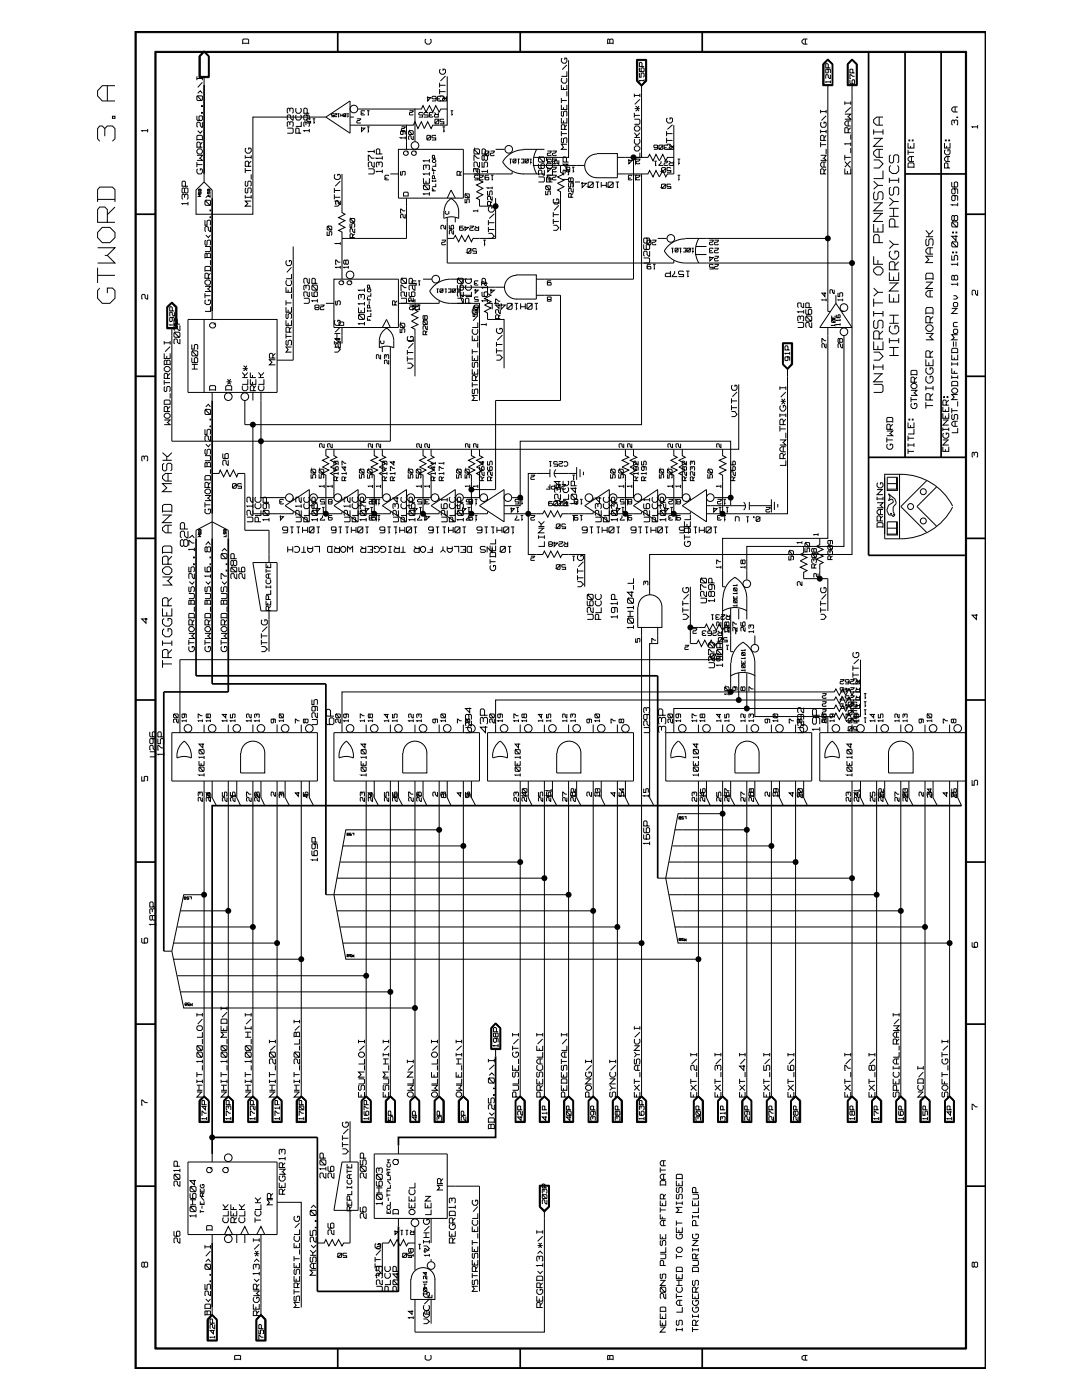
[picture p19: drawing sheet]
<svg xmlns="http://www.w3.org/2000/svg" width="216mm" height="279mm" viewBox="0 0 216 279" stroke-linecap="round" stroke-linejoin="round" font-family="sans-serif">
<g fill="none" stroke="#000" stroke-width=".2">
<path d="M21.4 17.1v3.1M22.9 17.1h-2.5l-.9 1v1l.9 1.1h2.5M27.2 6.5h169.4v266.5h-169.4zM30.9 10.2h162v259h-162zM39.3 19.2l.2-.1 .7 1h-.7l-.2-.2zM39.3 15.2v.8M39.3 15.7h1.1M39.5 19.1l.9 .1v.7l-.2 .2M39.5 18.6l.5-.5 .4 .5M39.7 11.2l1-1 1 1v4.3h-2zM39.8 11.2l.9-1 1 1v4.2h-1.9zM40.4 16.4l-.9 1"/>
<path d="M40.4 15.2v.8M40.7 10.4l.9 .9v3.9h-1.6v-3.9zM40.7 15.2v1.7M41.7 11.2l-1-.9-.8 .9v4.1h1.8M48.4 8.8v-.8l.2-.2h.8l.2 .2v.8M48.4 8.6h1.2M85 7.8l-.2 .2v.5l.4 .3h.5l.3-.3v-.5l-.1-.2M85.3 19.2v1l.6-.7h-.7M87 19.6h-.8l.2-.4h.5l.1 .2v.6l-.1 .2h-.7M87.7 19.1h.7l.5 .5-.5 .6h-.7M87.7 17h1.2M87.7 16.5v.9"/>
<path d="M87.7 17.8v1M87.7 18.3h1.2M87.8 19.7h-.4v.5h.5l.2-.2M87.9 13.8l-.2 .2v.5l.4 .3h.5l.3-.3v-.5l-.2-.2h-.3v.3M88.1 19.4l-.2-.2h-.5v.5M88.3 19.2l.3 .4M88.9 15.2l-1 1M89.1 19.2v1h-.7v-.6h.7M89.2 15.2v9.8h-2.8l-.4 .7-.7-1.4-.6 1.4-.6-1.4-.7 1.4-.6-1.4-.3 .7h-1.4M112 16.9v1h1.1v-1M112 19.6v1M112.2 15.6l-.2 .1v.6l.4 .3h.5l.2-.3-.1-.7"/>
<path d="M112.2 11.6l-.2 .2v.5l.4 .3h.5l.2-.3-.1-.7h-.3v.3M112.4 17.4v.5M113.1 14.2v1h-1.1M113.1 18.2v1M113.1 13l-.9 .9M113.5 12v19.4h-7M121.2 8.6h1.1M121.7 8.6v-.6l.5-.2 .1 .2v.8M121.7 8l-.4-.2-.1 1M126.6 18.7v.7M126.6 19h1.1M127 11.9h2v4.3l-1 1-1-1z"/>
<path d="M127.1 11.9h1.8v4.3l-.9 .9-.9-.9zM127.2 12h1.7v4.1l-.9 .9-.8-.9zM127.3 12v4.1l.7 .8M127.6 14.6v.8h.3v-.7l.2-.1 .4 .1v.5l-.1 .2M127.6 13.5l.1 .8 .8-.1v-.6h-.6v.6l.2 .1M127.7 18.7v.7M127.7 19.8l-1 1M128 16.9v14.5h-4.8M128.1 13.3v-.7l-.4-.2-.1 .9h.9M128.5 16.1h-.9l.1 .2M128.5 15.8v.5M128.9 16.1l-.9 .8"/>
<path d="M160.7 7.8v1M161.1 7.8h-.7l-.4 .3v.4l.4 .3h.7M164.4 16.9v-4l.8-.9 .8 .9v4M165.1 13.8l.2 .1v.6h-.5v-.7h.7l.2 .1v.7M165.2 11.9l.9 .9v4.2h-1.8v-4.2zM165.2 11.8l1 1v4.3h-2v-4.3zM165.2 16.9v45.2h.5M165.3 13.5v-.6l-.5-.2v.8h.9M165.7 16.3h-.9v.2M165.7 14.9v.8l-.4-.3v-.4l-.2-.1-.3 .1v.7M165.7 16.1v.5M166.1 12.8l-.9-.9-.9 .9v4.1h1.8"/>
<path d="M169.1 12.8v4.3h1.9v-4.3M169.1 17h1.9M169.1 12.8l.9-1 1 1M169.1 12.8l.9-.9 1 .9M169.2 12.8l.8-.9 .9 .9v4.1h-1.7zM169.2 16.9v-4l.8-.9 .9 .9v4M169.6 15.9v.7l.2 .2h.6v-.9l-.4 .2v.5l.2 .2M170 16.9v35.6M170.2 14.6v-.7h-.6v.7h.9M170.5 15.2h-.3l-.6-.3v.8h.2M19.5 39.8h3.4M20.9 27.2v-1.5l-.5-.6h-.5l-.4 .6v2l.4 .5"/>
<path d="M20.9 25.7l.5-.6h1l.5 .6v2l-.5 .5M22.4 23.2h.5v.4h-.5zM29.5 26.1h-1.2l.1 .1M29.5 25.7v.7M36.8 39.5v-.6l-.3-.1-.2 .1v.7l.2 .2M36.8 38.9l.2-.1h.3l.2 .1v.7l-.2 .2M36.8 37.7l.2-.2h.3l.2 .2v.7l-.2 .1h-.3l-.2-.1zM36.8 37.7l-.1-.2-.4 .2v.7l.2 .1 .3-.1M37 37.2v-.9l-.2-.1h-.3l-.2 .1v.9h1.2M39.3 31h1.1l-.4 .6M39.3 28v-.8l.2-.2h.7l.2 .2v.8M39.3 23.1v.8l.2 .1h.7l.2-.1v-.7h-.7v.7l.3 .1"/>
<path d="M39.3 32.3v1.1M39.3 32.9h1.1M39.3 27.9h1.1M39.5 33.7l-.2 .2v.5l.2 .3h.6l.3-.3v-.5l-.2-.2h-.2v.3M39.5 26.1l.5 .5 .4-.5M39.5 29.7h.6l.3 .4v.3l-.3 .3h-.6l-.2-.3v-.3zM39.6 38.1h.5M39.7 38.3l-.1 .3 .2 .1 .1-.4h.1v.4M39.7 31.6h.3l.4 .4h-1.1M39.9 38.1v-.3h.1l.1 .4M39.9 37.8h-.3v.4M40 29.4v-.9l-.5-.1-.2 .1v.9h1.1"/>
<path d="M40.1 38.8h-.5l.3 .2-.3 .2h.5M40.2 22.4h.2v.2h-.2zM40.2 21.1h.2v.2h-.2zM40.4 24.4v1h-.2l-.2-.3v-.5l-.3-.2-.4 .2v.6l.2 .2M40.4 28.4l-.4 .5M40.7 36.3l1.6 1.6v1.6M41.1 40v.1l.8 .9h-.8l-.2-.2v-.7zM41.1 40h.8v1M41.1 39.5l.5-.6 .4 .6M41.4 38.1h.5M41.5 38.3l-.1 .3 .2 .1 .1-.4h.1v.4M41.7 38.1v-.3h.1l.1 .4"/>
<path d="M41.7 37.8h-.3v.4M41.9 38.8v.4h-.5M48.9 31.4h1.2M48.9 31v.7M48.9 33.5v1M48.9 38.9v.7M48.9 39.4h1.2M48.9 34h1.2M49.1 37.5l-.2 .2v.7l.4 .1 .1-.1v-.7l.2-.2h.4l.1 .2v.7l-.1 .1M49.1 36.2l-.2 .1v.7l.2 .2 .3-.2v-.7l.2-.1h.4l.1 .1v.7l-.1 .2M49.1 29.5l-.2 .2v.5l.4 .4h.5l.3-.4v-.5l-.1-.2h-.4v.4M49.6 33.2v-.9l-.2-.1h-.3l-.2 .1v.9h1.2"/>
<path d="M50.1 31v.7M50.1 34.8v1M50.1 38.9v.7M50.1 32.2l-.5 .5M57.3 25.6h1l.2 .1v.7l-.2 .2h-1M57.8 25v-.5l-.3-.2-.2 .2v.6l.2 .1M57.8 24.5l.2-.2h.3l.2 .2v.6l-.2 .1M57.8 22.3v-.5l-.3-.2-.2 .2v.6l.2 .2M57.8 21.8l.2-.2h.3l.2 .2v.6l-.2 .2M58.5 22.9v1.1l-.5-.4v-.5l-.2-.2h-.3l-.2 .2v.7l.2 .2M59.1 22.9l-.1 .7 .3 .4h.5l.3-.4v-.5l-.2-.2M59.1 21.6l-.1 .7 .3 .3h.5l.3-.3v-.5l-.2-.2"/>
<path d="M59.7 26.6v-.9l-.6-.1-.1 1h1.1M60.1 24.3v.9h-1.1M61 25v-.5l-.2-.2-.2 .2v.6l.2 .1M61 24.5l.3-.2 .4 .2v.6l-.1 .1M61 22.9l.3 .2v.7l-.3 .2-.4-.2v-.7l.2-.2h.8l.1 .2v.9M61.3 22.6v-.8l-.5-.2-.2 .2v.8h1.1M61.7 26.1h-1.1l.2 .1M61.7 25.7v.7M62 23.8h-.8l.2 .4h.6v.4h-.8M62.4 23.7h.5M62.7 23.7v.9l.1-.1M65 23.4h-14.5v19.4h-11.4v-4.9l1.6-1.6v-1.6"/>
<path d="M65 23.4l4.8-3.2v6.4zM66.5 22.8h-.4l.1 .2h.3v.3h-.4M66.7 22.7h.5l-.1 .2-.4 .1 .1 .3 .4-.1M66.7 39.4h1.2M66.7 37.5v1M66.7 38.8v1M66.7 38h1.2M66.9 34.8l-.2 .2v.6l.4 .2h.5l.3-.2v-.6l-.2-.2h-.3v.3M67.4 22.7h.3M67.6 22.7v.6v-.1M67.9 36.2l-1 1M68 23h.4"/>
<path d="M68 22.7v.6M68.2 34.7v7.7l.6 .4-1.2 .6 1.2 .6-1.2 .7 1.2 .7-1.2 .6 .6 .3v1.3M68.4 22.7v.6M68.6 23.2l.4-.4v.5zM69 22.8l-.3-.1-.1 .5M69.3 22.7h.3M69.4 22.7v.6l.1-.1M69.8 25h11.3v4.8M69.8 23.4h.8M71.2 23.7h.8l-.3 .3h-.3l-.2 .2v.3l.2 .1 .6-.1M71.5 21.8h11.3v6.4M72.1 25.3v.9l.7-.6h-.7"/>
<path d="M72.6 22.6h-.5v.3h.7M72.8 22.2l-.7-.1v.5M73.2 25.3h.5M73.2 22.1h.5M73.5 25.3v.9l.1-.1M73.5 22.1v.8h.1M73.5 33.7h1l.2 .2v.6l-.2 .2h-1M74.7 32.3v1.1l-.5-.4v-.5l-.2-.2h-.3l-.2 .2v.7l.2 .2M74.7 31.6h-.5l-.5-.6h-.2v1h.2M74.7 30.2h-1.2l.2 .2M74.7 29.9v.7M75.6 33v-.5l-.3-.2-.2 .2v.7l.2 .2"/>
<path d="M75.6 32.5l.2-.2h.3l.2 .2v.7l-.2 .2M75.8 30.7v-.8l-.2-.2h-.3l-.2 .2v.8h1.2M76.3 34.2h-1.2l.2 .2M76.3 31.6h-1.2l.2 .1M76.3 31.2v.6M76.3 33.9v.6M77.3 35.6h-.3l-.2 .2h.8M77.6 35.1l-.1-.1h-.5l-.2 .1 .2 .5M77.9 34.7h1.6M79.5 29.8h13v9.7h-13zM80 34.2v.8l.3-.1v-.6h.6v.6l-.2 .1M80.1 25.3h.8l-.3 .4h-.4v.5h.5l.2-.1"/>
<path d="M80.3 26.1l.1 .7h-.5v-.6l.2-.1h.6l.2 .1v.6M80.5 39.2v-.7l.2-.1h.7v.8M80.5 30.4l.3-.3h.4l.2 .3v.3l-.2 .3h-.4l-.3-.3zM80.5 39.1h.9M80.9 27.5h-1l.2 .1M80.9 27.3v.5M81.1 39.5v8.1h-12.9M81.4 30.1l-.2 .3M81.5 26.2l.2-.1v.1l.6 .6h-.8zM81.7 22.1h.8l-.3 .3h-.4v.5h.7M81.7 26.1h.6l.2 .1v.6h-.2M82.1 30.4l.3-.3h.4l.3 .3v.3l-.3 .3h-.4l-.3-.3z"/>
<path d="M82.5 27.1v.8l-.5-.3v-.5l-.5 .2v.5l.2 .1M82.8 21.8h1.3l.3-.7 .6 1.3 .7-1.3 .7 1.3 .6-1.3 .6 1.3 .4-.6h1.2M83.1 30.1l-.3 .3M84.3 22.6l-.1-.2h-.5l-.1 .2v.3h.1h.6v.5h-.7M84.5 37l.2-.1 .8 .9h-.8l-.2-.1zM84.5 35.6v1h1.2v-1M84.7 36.9l1 .1v.7l-.2 .1M85 33.6v-.6h-.5v.8l.2 .1M85 33h.7v.8l-.2 .1M85 36.1v.5M85.2 27.8l.7-.6v.6l-.1 .1h-.5zM85.4 22.6l-.1-.2h-.5l-.2 .5h.8v.5h-.8"/>
<path d="M85.7 38.7h-1.2l.2 .2M85.7 34.7h-1.2l.2 .2M85.7 32.1h-1.2l.2 .2M85.7 31.7v.7M85.7 34.4v.7M85.7 38.4v.6M85.9 27.2l-.1-.2h-.5l-.1 .8M86.2 22.9h-.4v.5h.5l.1-.2M86.3 37.4v.7h.7M86.3 33.4v.6h.7M86.3 32l.1-.2h.4l.2 .5-.2 .1h-.4zM86.3 35.9v.4"/>
<path d="M86.3 36.2h.7M86.4 22.6l-.1-.2h-.5v.5M86.5 33.8v.2M86.5 34.2v.6M86.5 37.8v.3M86.7 35.6v-.5h-.3l-.1 .5h.7M86.7 31.6v-.5l-.3-.1-.1 .6h.7M86.7 22.4l.3 .5M86.8 24.6l.7-.7v.8h-.6zM87 36.7v.6h-.7M87 32.6v.6h-.7M87 27.2l-.1-.2h-.5l-.2 .4 .8 .1v.4h-.8"/>
<path d="M87 35.9v.4M87.5 22.4v1h-.7v-.5h.7M87.5 23.9l-.6-.1-.1 .8M88.3 25.3h.5M88.6 23.9h-.8l.2 .4h.6v.4h-.8M88.6 25.3v.9l.1-.1M89.2 39.5l.8-1.6 .8 1.6M89.9 22.1h.5M90 39.6a2.88 2.88 0 0 1 1.5 2.6M90.2 22.1v.8h.1M90.2 39.5a2.88 2.88 0 0 0-1.6 2.6M91.8 35v-.7h-.6v.7h.9"/>
<path d="M92.1 34.2l-.3 .4M92.8 39.7v.8h.3v-.6l.2-.2h.3v.2v.6M92.9 38.7l.7 .8-.8-.1zM92.9 38.7l.7 .1v.7M94.6 33.7h.9l.2 .2v.6l-.2 .2h-.9M94.7 29.7v.2l.8 .8h-.8zM94.7 29.7h.8l.2 .2v.7l-.2 .1M95.3 33.6v.8l-.3-.3v-.4h-.5l.1 .7M95.4 35.1l-.1-.1h-.5l-.1 .1 .1 .5h.6v.3h-.7M95.7 34.7v1.3l.7 .3-1.3 .6 1.3 .7-1.3 .7 1.3 .6-1.3 .6 .6 .4v1.2h3.2v-1.6M95.7 35h.7l-.2 .4h-.4l-.1 .2v.2l.1 .1 .6-.1M95.7 32.3v1.1h-.2l-.3-.4v-.5l-.2-.2h-.3l-.1 .2 .1 .9"/>
<path d="M95.7 31.6h-.5l-.6-.6 .1 1M96.2 32.3v1.1h.4v-.9l.3-.2 .4 .2v.7l-.2 .2M96.6 31.2l.3-.2 .4 .2v.6l-.2 .2-.5-.2zM96.6 31.2l-.2-.2-.2 .2v.6l.2 .2 .2-.2M96.8 30.9h.1l.6-.6v.8h-.6zM96.9 30.7v-.8l-.5-.2-.2 .2v.8h1.1M97.3 34.2h-1.1l.2 .2M97.3 38.1v.8h.4v-.6l.2-.2h.2l.1 .2-.1 .6M97.3 33.9v.6M97.5 35h-.6l-.1 .1v.7l.7 .1v-.5h-.6l-.1 .2M97.5 30.3v-.2h-.6l-.1 .2v.6M97.9 30.1h.7l-.2 .5h-.5l.1 .5h.5l.1-.2"/>
<path d="M98 35h.5M98.2 39.2v.8l-.3-.3v-.4h-.6v.5l.2 .2M98.2 37.5h-.9l.2 .1M98.2 35v.9l.2-.1M98.2 37.3v.5M98.9 29.8h1.8M101.7 31.7h.4M101.9 31.7v.8v-.2M102.2 34.2v.5h-9.7M102.4 32.3l.6-.5-.1 .7h-.5zM103 31.8l-.6-.1v.6M103.3 31.7h.4"/>
<path d="M103.5 31.7v.8v-.2M104 31.7h.6v.8h-.6M104.3 32.2h.3M104.4 34.7h4.2M104.4 29.8h4.2M104.5 29.9a4.8 4.8 0 0 0-4.2 2.4 4.8 4.8 0 0 0 4.2 2.4M104.8 32.3l.6-.5-.1 .7h-.4zM105.4 31.8l-.5-.1-.1 .6M105.7 31.7h.4M105.9 31.7v.8l.1-.2M106.3 33h10.4M107.1 29.8a4.8 4.8 0 0 0 0 4.9"/>
<path d="M107.4 35.3h1.1l.1 .2v.7l-.1 .1h-1.1M107.4 32.7v.7l.2 .2h.9l.1-.2v-.6h-.7v.6l.2 .2M107.4 31.5l.2-.2v.2l.9 .8h-.9l-.2-.1zM107.6 31.3h.9l.1 .2v.7l-.1 .1M108.6 34v1l-.5-.4v-.5l-.2-.1h-.3l-.2 .1v.7l.2 .2M108.9 38.1v.8h.4v-.6l.2-.2h.2l.1 .2-.1 .6M108.9 37.2l.2-.1 .6 .7h-.6l-.2-.1zM109.1 37.1l.7 .1-.1 .6M109.2 32.7l-.1 .1v.6l.3 .2h.5l.3-.2v-.6l-.1-.1M109.2 31.3l-.1 .2v.5l.3 .3h.5l.3-.3v-.5l-.1-.2M109.2 30.1h.8l-.3 .5h-.5l.1 .5h.6l.1-.2M109.3 33.4v.9l.7-.7h-.8"/>
<path d="M109.7 36.3v-.8l-.1-.2h-.4l-.1 .2v.8h1.1M109.7 32.3h-.4v.4h.6l.1-.2M110 31.9l-.1-.2h-.6v.6M110 35.1l-.1-.1h-.6v.6h.7v.3h-.8M110.2 34v1h-1.1M110.2 31.7h.8l-.3 .5-.5 .1 .2 .4h.5l.1-.2M110.2 35h.8l-.3 .4h-.3l-.2 .2v.2l.2 .1 .6-.1M110.2 33.4h.8l-.3 .4-.5 .1 .2 .4h.5l.1-.2M110.2 30.1h.8l-.3 .5h-.5l.2 .5h.5l.1-.2M110.6 39.7l-.2 .2v.5l.3 .3h.6l.2-.3v-.5l-.2-.2h-.2v.3M111.5 32v.8l-.3-.3v-.4l-.2-.1-.3 .1v.7M111.8 33v1.4l.7 .3-1.2 .6 1.2 .7-1.2 .6 1.2 .7-1.2 .6 .5 .4v7.7"/>
<path d="M112 23.5v1.1h1.1v-1.1M112 20.9v.9h1.1v-.9M112 26.2v1M112 26.7h1.1M112 20.1h1.1M112.2 27.5l-.2 .2v.7l.4 .1v-.8l.6-.2v1M112.2 22.2l-.2 .2v.6l.4 .2v-.8l.6-.2v1M112.4 21.4v.4M112.4 24v.6M112.7 25.8v-.8h-.7v.8h1.1M112.8 34.6v-.5l-.4-.1v1M112.8 34.1l.2-.1 .5 .1v.7l-.2 .2"/>
<path d="M113 32.3v-.8l-.6-.2v1h1.1M113.1 28.8h-1.1l.4 .6-.4 .4h1.1M113.1 32.7v.9l-.7-.8h1.1M113.1 33.4h.5l.1 .4h-.8zM113.1 33.9l-.2 .1 .2 .3h.5v-.4M113.1 24.9l-.4 .5M113.4 36.3h1v1.1M113.5 35.8h-1.1v.2M113.5 36.5v.8h.4l.1-.8 .4 .2v.5l-.2 .1M113.5 35.5v.7M113.9 35.6l-.2-.1-.2 .1v.6h.4M114 39.4v-.7h-.5v.7h.9"/>
<path d="M114 35.5l.4 .1v.6h-.2h-.3zM114.1 33.4h.5M114.4 37.6v.8l-.4-.3-.1-.5-.4 .1v.5l.1 .2M114.4 33.4v.9l.2-.2M114.4 38.6l-.4 .3M114.7 36.3h1M116.2 36.3v1.1l.8-.8h-1M117.3 37.3h.2l.9-.8v.8zM118.4 36.5l-.2-.2h-.7l-.2 .2v.8M118.9 36.3h.6M119.1 30.6h4.1v4.9h-4.1a2.37 2.37 0 0 1-2.4-2.4 2.37 2.37 0 0 1 2.4-2.4M119.2 36.3v1.1l.2-.1"/>
<path d="M120 37h1M120 36.3v1.1M121 36.3v1.1M121.3 37.3h.2l.8-.8v.8zM122.3 36.5l-.1-.2h-.7l-.2 .2v.8M122.9 36.3h.6M123.2 36.3v1.1l.2-.1M123.2 34.7h4.8M125.5 31.7v1l.7-.7h-.8M125.9 35.6h-.4l-.1 .2h.8M126.2 35.1l-.2-.1h-.5v.6M126.4 31.4v24.3h-19.4"/>
<path d="M126.6 23.8h.9l.2 .2v.6l-.2 .2h-.9M126.6 23h1.1M126.6 31.7h.5M126.6 22.5v1M126.6 27.4h1.1M126.6 26.5l.4 .5M126.6 35h.5M126.7 27.8l-.1 .6 .2 .4h.5l.4-.4v-.5l-.2-.1M126.7 21.7h1M126.8 29.1h.5l.4 .4v.3l-.4 .3h-.5l-.2-.3v-.3zM126.8 25.1h.5l.4 .4v.3l-.4 .4h-.5l-.2-.4v-.3zM126.8 22.2l.5-.4 .2 .4"/>
<path d="M126.8 21.2l.5 .3v.3M126.8 35v.9l.1-.1M126.8 31.7v1l.1-.2M126.9 31.7h.8l-.3 .5-.5 .1 .2 .4h.5l.1-.2M126.9 35h.8l-.3 .4h-.3l-.2 .2v.2l.2 .1 .6-.1M127.5 21.2l-.2 .3M127.7 30.5v.9h-1.1M127.7 26.5l-.4 .5h-.3v.4M128 31.4h1.3l.3-.6 .7 1.3 .6-1.3 .7 1.3 .6-1.3 .6 1.3 .4-.7h1.3M128 34.7v50.1h-77.5M130.6 32.2h.5M130.8 32.2v.8l.2-.1"/>
<path d="M131.2 29.3l-.1 .2h-.5v-.5h.6v.7l-.7 .1M131.5 29.7h.2l.5-.7v.8zM131.9 32.2v.3l-.4 .5 .7-.1M132 34.3h.2l.6-.7v.7zM132 37.5h.2l.6-.7v.7zM132.2 29h-.7v.7M132.5 32.2h.8l-.3 .3h-.3l-.2 .2v.2l.2 .1 .6-.1M132.8 33.6l-.1-.2h-.5l-.2 .2v.7M132.8 36.8h-.8v.7M133 28.8h.7l.5 .6-.5 .4h-.7M133 29.5h-.3l-.2 .2h.8M133 26.2v1"/>
<path d="M133 27.5v1M133 28h1.2M133 26.7h1.2M133.2 23.5l-.2 .2v.5l.3 .4h.6l.3-.4v-.5l-.2-.2h-.3v.4M133.3 29h-.8l.2 .5M133.5 29l.4 .3M133.5 32.2l.4 .3M133.9 33.6l-.2-.2h-.5v.6h.7v.4h-.8M133.9 36.8h-.8l.1 .5h.7v.3h-.8M134.2 24.9l-1 .9M134.4 29v.8l-.9-.1 .2-.4h.7M134.4 32.2v.8l-.9-.1 .2-.4h.7"/>
<path d="M134.5 25v9.7h-1.3l-.4 .6-.6-1.3-.6 1.3-.7-1.3-.6 1.3-.7-1.3-.3 .7h-1.3M135.2 31.7h.5M135.2 35h.5M135.5 31.7v1l.1-.2M135.5 35v.9l.1-.1M163.7 31h1.1l-.4 .6M163.7 21.9v.7M163.7 25.9v.7M163.7 28.4v1M163.7 28.9h1.1M163.7 26.2h1.1M163.7 22.3h1.1"/>
<path d="M163.9 24.4l-.2 .2v.5l.3 .3h.6l.2-.3v-.5l-.1-.2h-.3v.3M164.2 31.6h.2l.4 .4h-1.1M164.4 34.7v-.8l-.5-.2-.2 .2v.8h1.1M164.4 28v-.8l-.5-.2-.2 .2v.8h1.1M164.4 32.3v1.1M164.8 32.3h-.8l-.3 .4v.3l.3 .4h.8M164.8 33.7l-.4 .5M164.8 21.9v.7M164.8 25.9v.7M164.8 29.7v1M164.8 27l-.4 .6M164.8 23.1l-.9 .9"/>
<path d="M168.6 33.6v1.1h1.2v-1.1M168.6 32.3l1 1.1h.2M168.6 22.8h1.2l-.6 .5M168.6 31.4h1.2M168.6 20.2v.7M168.6 30.9v1.1M168.6 20.6h1.2M169.1 23.3h.1l.6 .5h-1.2M169.1 34.1v.6M169.2 26.5v-.8l-.1-.2h-.4l-.1 1h1.2M169.2 24.1v1M169.8 32.3h-.2l-1 1.1"/>
<path d="M169.8 28.7h-1.2l.1 .2M169.8 24.1h-.9l-.3 .4v.3l.3 .3h.9M169.8 20.2v.7M169.8 26.8v1.1M169.8 28.4v.7M169.8 29.5v1.1M169.8 25.5l-.6 .5M169.8 21.4l-1.1 1M174.3 31.9h1.1l.8 .8-.8 .8h-1.1M174.3 25.8v1M174.3 36.2l.9 .8M174.3 27.6h1.9"/>
<path d="M174.3 26.3h1.9M174.6 38.3l-.3 .3v1l.3 .3h.3l.3-.3v-1l.2-.3h.5l.3 .3v1l-.3 .3M175.4 23.4v1.6M175.4 29.8v1.6M175.9 27.6l-1.6 1.6h1.9M176.2 37h-1l-.9 .8M176.2 34v1.6h-1.9M176.2 29.8h-1.3l-.6 .5v.5l.6 .6h1.3M176.2 23.4h-1.3l-.6 .5v.6l.6 .5h1.3M176.2 25.8v1M177.5 35.5v1M177.5 39.5l.8 .7"/>
<path d="M177.5 36h1.8M177.7 37.3l-.2 .3v1.1l.2 .2h.4l.2-.2v-1.1l.3-.3h.5l.2 .3v1.1l-.2 .2M177.7 33l-.2 .4v.7l.6 .5h.7l.5-.5v-.7l-.2-.4M177.7 30.9l-.2 .3v1.1l.2 .2h.4l.2-.2v-1.1l.3-.3h.5l.2 .3v1.1l-.2 .2M179.3 35.5v1M181.2 33.5v-.8l.2-.2h.8l.2 .2v.8M181.2 28.5v1h1.2v-1M181.2 33.4h1.2M181.2 29.9v1M181.2 30.4h1.2M181.4 27.9h.1v.2h-.1zM181.7 29.1v.4"/>
<path d="M181.9 31.2v1.1M182 27.9h.2v.2h-.2zM182.4 31.2h-.9l-.3 .4v.3l.3 .4h.9M188.5 28.5v1h1.1v-1M188.6 27.9h.2v.2h-.2zM188.6 29.9l-.1 .2v.5l.3 .3h.5l.3-.3-.1-.7h-.4v.3M188.9 29.1v.4M189.1 33.5v-.8l-.5-.2-.1 .2v.8h1.1M189.1 31.2v1.1M189.3 27.9h.2v.2h-.2zM189.6 31.2h-.8l-.3 .4v.3l.3 .4h.8M189.9 36.3v.9l.2 .1h.8l.2-.1v-.7l-.2-.2h-.3l-.2 .2v.7l.2 .1"/>
<path d="M190.4 39l.2 .2v.7l-.2 .1h-.3l-.2-.1v-.7l.2-.2h.8l.2 .2v.8M190.4 37.7l.2 .1v.7l-.2 .2h-.3l-.2-.2v-.7l.2-.1h.8l.2 .1v.9M190.4 24.6v-.5l-.3-.1-.2 .1v.7l.2 .2M190.4 24.1l.2-.1h.3l.2 .1v.7l-.2 .2M190.6 21.3v1.1M190.9 23.4l.2 .1zM191.1 21.3h-.9l-.3 .4v.3l.3 .4h.9M195.1 25.3h-1.1l.1 .2M195.1 25v.7M19.5 49.4h3.4l-1.5 1.6M19.5 40.3v-2.5l.4-.5h2.5l.5 .5v2.5M19.5 53.4v3.1"/>
<path d="M19.5 54.9h3.4M19.9 57.5l-.4 .5v1.5l.9 1h1.5l1-1v-1.5l-.5-.5h-1v1M20.4 45.4h1.5l1 1v1l-1 1h-1.5l-.9-1v-1zM20.9 51h.5l1.5 1.5h-3.4M21.4 44.4v-2.6l-.5-.5h-1l-.4 .5v2.6h3.4M22.9 41.3l-1.5 1.5M29.5 58.8v.9l-.5-.3v-.5l-.2-.1h-.4l-.1 .1v.7l.1 .1M37.5 40.6h-1.2l.2 .2M37.5 40.3v.7M40.9 57.1h1.1l-.4 .6M40.9 56.1l.3-.2h.5l.3 .2v.5l-.3 .3h-.5l-.3-.3zM40.9 54.2v-.9l.2-.1h.8l.1 1"/>
<path d="M40.9 49.2h1l.1 .2-.1 .8h-1M40.9 43.9v1.1h.4v-.9l.3-.2h.3l.1 .2-.1 .9M40.9 58.5v1M40.9 59h1.1M40.9 54h1.1M40.9 51.4h1.1M41.1 59.9l-.2 .1v.5l.3 .3h.5l.3-.3-.1-.6h-.3v.2M41.1 47.9l-.2 .2v.7l.3 .1 .1-.8 .6-.2v1M41.1 46.9l.5 .5 .4-.5M41.3 57.7h.3l.4 .5h-1.1M41.3 51.4v-.7l.6-.2 .1 1.1M41.3 50.7l-.1-.2-.3 .2v.9"/>
<path d="M41.6 55.5v-.8l-.5-.2-.2 .2v.8h1.1M41.9 43.3l.1 .1zM41.9 41.9l.1 .2zM42 45.2v1l-.4-.3v-.5l-.3-.2-.4 .2v.7l.2 .1M42 54.5l-.4 .5M42 51.9v1M50.1 40.1h-1.2l.5 .5-.5 .5h1.2M57.1 57.3v1h1.1v-1M57.1 59.9v1.1M57.2 56l-.1 .1v.5l.2 .4h.6l.3-.4v-.5l-.2-.1M57.2 52l-.1 .2v.5l.2 .3h.6l.3-.3v-.5l-.2-.2h-.3v.3M57.5 57.8v.5"/>
<path d="M58.2 54.7v.9h-1.1M58.2 58.7v.9M58.2 53.3l-1 1.1M58.5 49.2v22.7h-3.2M60.6 59.5h1l.1 .2v.7l-.1 .1h-1M61 57.6v-.5l-.2-.2-.2 .2v.6l.2 .2M61 57.1l.3-.2 .4 .2v.6l-.1 .2M61.7 58.3v.9l-.4-.3v-.6h-.7v.7l.2 .2M61.7 55.5v1.1h-.1l-.3-.4v-.5l-.3-.2-.4 .2v.7l.2 .2M62.2 58.3v.7l.2 .2h.8l.1-.9h-.6v.7l.2 .2M62.4 56.9v.2l.8 .8h-.8l-.2-.2v-.6zM62.4 56.9h.8v1"/>
<path d="M62.9 56.6v-.9l-.5-.2-.2 .2v.9h1.1M63.3 59.7v.7M65.3 46.2v.8h.4l.1-.8 .4 .1v.5l-.2 .2M65.3 45.3l.1-.2v.2l.6 .6-.7-.1zM65.4 45.1h.6l.2 .2v.5l-.2 .1M66.6 55.7h12.9v9.7h-12.9zM66.7 40.1h.7l.5 .5-.5 .5h-.7M67.9 56h.4l.3 .3v.3l-.3 .2h-.4l-.3-.2v-.3zM67.9 48.6h-.9l.1 .1M67.9 40v.8l-.4-.2-.1-.6-.4 .1v.6l.1 .1M67.9 53.3h-.9l.1 .2M67.9 52.3h-.4l-.4-.4h-.1v.8h.1"/>
<path d="M67.9 48.3v.6M67.9 53.1v.5M68.2 47.6v8.1M68.6 56l-.3 .3M69 52.1l-.2-.2-.2 .2v.5l.1 .1 .3-.1M69.1 51.9h.3l.1 .2-.1 .6h-.3l-.1-.1zM69.5 56h.4l.3 .3v.3l-.3 .2h-.4l-.2-.2v-.3zM69.5 53.3h-.9l.1 .2M69.5 53.1v.5M69.8 44.6v.8h.4v-.7h.6v.5l-.2 .2M69.8 43.7l.1-.1 .7 .8h-.7zM69.9 43.6l.9 .1v.5l-.2 .2"/>
<path d="M70.2 56l-.3 .3M70.4 47.4v-.6l-.5-.1-.1 .7h1M70.8 45.6v.8l-.4-.3v-.3l-.2-.2h-.3l-.1 .2 .1 .6M70.8 46.7l-.4 .4M72.1 59.4v-.5l-.4-.1-.2 .1v.7l.2 .2M72.1 58.9l.1-.1h.4l.1 .1v.7l-.1 .2M72.7 57.9h-1.2l.2 .2M72.7 57.6v.7M73.3 59.3v.6h.7M73.5 57.7h.3l.2 .1-.2 .5h-.3l-.2-.2zM73.7 59.6v.3M73.7 57.5v-.5l-.3-.1-.1 .6h.7"/>
<path d="M74 58.5v.6h-.7M80 59.5h1l.1 .2-.1 .8h-1M80.2 55.5v.2l.8 .9h-.8l-.2-.2v-.7zM80.2 55.5h.8v1.1M80.9 42.8v.7l-.5-.2-.1-.5-.4 .1v.5l.2 .1M80.9 42.1h-.5l-.5-.4v.8h.2M81.1 58.3v.9l-.4-.3v-.6h-.7v.7l.2 .2M81.1 57.4h-.4l-.5-.5h-.2v1h.2M81.6 58.3v.7l.2 .2h.8l.2-.2v-.7h-.7v.7l.2 .2M82.3 56.6v-.9l-.2-.2h-.3l-.2 .2v.9h1.2M82.5 59.4v.8l-.5-.3v-.5l-.5 .2v.5l.2 .1M82.8 56.9v1l-.5-.3v-.5l-.2-.2h-.3l-.2 .2v.6l.2 .2"/>
<path d="M82.8 59.7v.7M83.1 56.1h-.9l.2 .5h.7v.3h-.9M83.4 56h.5M83.7 56v.9l.1-.1M84.4 55.7h1.8M87.1 57.7h.4M87.3 57.7v.6h.2M87.8 58.3l.6-.6-.1 .6zM88.1 47.9h.8l-.3 .4-.5 .1 .1 .5h.6l.1-.2M88.4 57.7h-.5l-.1 .6M88.6 42.1v1.5M88.7 57.7h.5"/>
<path d="M88.9 45v.7l-.3-.2v-.4l-.2-.1-.4 .1v.5l.1 .1M89 42.2h-.2v.4l.3 .2 .5-.2-.1-.4M89 57.7v.6h.1M89.2 43.4v9.1h45.3v-.5M89.4 57.7h.6v.6h-.6M89.7 45v.7l.8-.1-.1-.6-.4 .1v.5l.2 .1M89.7 58.1h.3M90.3 58.3l.5-.6v.6zM90.5 46v.7l-.3-.2v-.4l-.2-.1h-.3v.1v.6M90.8 57.7h-.5v.6M90.8 43.4v1M91.1 57.7h.4"/>
<path d="M91.3 59.5h1l.2 .2v.7l-.2 .1h-1M91.3 56.9v.8l.1 .2h.9l.2-.2v-.6l-.2-.2h-.4l-.1 .2v.6l.1 .2M91.4 57.7v.6M91.4 55.5v.2l.9 .9h-.9l-.1-.2v-.7zM91.4 55.5h.9l.2 .2v.7l-.2 .2M91.5 42.1v1.5a3.4 3.4 0 0 0-2.8 0M91.8 58.9h2.3M91.9 57.3h8.7M92.5 55.8a4.6 4.6 0 0 0 0 4.8M92.5 45.1l-.8 .1 .1 .8 .7-.1-.2-.4h-.5l-.1 .1M92.5 58.3v.9l-.6-.3v-.6h-.6v.7l.1 .2M92.8 45.1v.9l.7-.6h-.8"/>
<path d="M93 56.9l-.1 .2v.5l.3 .3h.5l.4-.3v-.5l-.2-.2M93 55.5l-.1 .2v.5l.3 .4h.5l.4-.4v-.5l-.2-.2M93.2 50.5h.2l.6-.7-.1 .7zM93.7 45.1h.8l-.3 .4h-.3l-.2 .1v.3l.2 .1 .6-.1M94 49.8l-.1-.2h-.5l-.2 .2v.7M94.1 55.7h-4.2a4.8 4.8 0 0 0-4.2 2.4 4.8 4.8 0 0 0 4.2 2.4h4.2M94.1 58.3v.9h-1.2M94.7 45.1l.5 .4M94.8 57.7v.8l.6-.6h-.7M95.1 49.8l-.2-.2h-.5l-.1 .4 .8 .1v.4h-.8M95.2 56.6h-.4l-.1 .2h.7M95.3 42.1h-.8l.1 .1"/>
<path d="M95.3 41.8v.5M95.4 59.4h-.7l.1 .4h.6v.3h-.7M95.4 56.1h-.7l.1 .5M95.5 45.1v.9l-.8-.1 .2-.4h.6M96.2 58.3v.7l.2 .2h.7l.2-.2v-.7h-.7v.7l.3 .2M96.4 47.9h.5M96.7 47.9v1l.1-.2M96.9 56.6v-.9l-.5-.2-.2 .2v.9h1.1M97 56.2v.8l-.4-.3v-.4l-.4-.1v.8M97.3 57.3v1.3l.7 .3-1.3 .7 1.3 .6-1.3 .7 1.3 .6-1.3 .6 .6 .4v1.3h3.3v9.7M97.3 57.4h-1.1l.2 .2M97.3 57.1v.6"/>
<path d="M97.3 59.7v.7M97.5 46.6h.6l.5 .6-.5 .4h-.6M97.5 43.9v1.1M97.5 45.3v1M97.5 45.8h1.1M97.5 44.4h1.1M97.6 41.3l-.1 .2v.5l.3 .3h.5l.3-.3v-.5l-.1-.2h-.4v.4M97.9 41v-.7h-.6v.7h.9M98 57.7v.8l.6-.6h-.7M98.2 40.2l-.3 .4M98.6 42.7l-1 .9M98.9 41.1v6.5h-4.5l-.3 .7-.6-1.3-.7 1.3-.7-1.3-.6 1.3-.7-1.3-.3 .6h-1.3"/>
<path d="M103 54.9h4v4.8h-4M103 54.9a2.37 2.37 0 0 0-2.3 2.4 2.37 2.37 0 0 0 2.3 2.4M107 58.9h4.8v21h-12.9v17.8h-4.8M109.2 59.4l.7-.1 .1 .3-.1 .2h-.6zM109.3 59.8v.3h.6v-.3M110 56l-.8 .1v.7l.7 .1v-.5h-.6l-.1 .2M110.4 45h.7l.4 .5-.4 .5h-.7M110.4 42.3v1M110.4 43.7v1M110.4 44.2h1.1M110.4 42.8h1.1M111.5 40.5h-.8v.1"/>
<path d="M111.5 41l-.9 1M111.5 40.2v.5M128.4 51.5h1.1l.1 .1v.7l-.1 .2h-1.1M128.4 48.8v.8l.2 .2h.9l.1-.2v-.7l-.1-.1h-.4l-.2 .1v.7l.2 .2M128.9 47.5l.2 .2v.6l-.2 .2h-.3l-.2-.2v-.6l.2-.2h.9l.1 .2v.8M129.1 48.7h.2l.6-.6-.1 .8h-.5zM129.6 50.1v1l-.5-.3v-.5l-.2-.2h-.3l-.2 .2v.7l.2 .1M129.9 52.7h-.6l-.2 .2v.7l.7 .1v-.5h-.5l-.2 .1M129.9 48.1l-.1-.2h-.5l-.2 .2v.6M130.1 47.9h.8l-.3 .4-.5 .1 .2 .5h.5l.1-.2M130.3 52.7h.5M130.6 52.7v1v-.1"/>
<path d="M131.2 47.6h1.8M133.8 54.1v1.1l-1-.1 .1-.6h.9M133.9 49.5h.5M134.2 49.5v.8l.1-.2M134.6 54.1v.4l-.5 .7 .9-.1M134.7 50.1l.6-.5-.1 .7h-.4zM135.3 49.6l-.5-.1-.1 .6M135.6 49.5h.4M135.8 49.5v.8l.1-.2M136.3 49.5h.6v.8h-.6M136.4 54.3l-.2-.2h-.6l-.2 .2 .2 .5h.8v.4h-1M136.7 50h.2"/>
<path d="M136.7 47.7a4.8 4.8 0 0 0-4.1 2.4 4.8 4.8 0 0 0 4.1 2.4h33.3v58.2h-40.4v8M136.7 47.6h28.5M136.9 54.1h.7M137.1 50.1h.1l.6-.5-.1 .7h-.5zM137.2 54.1v1.1l.2-.1M137.8 49.6h-.7v.5M138 49.5h.4M138.3 49.5v.8v-.2M138.7 50.8h2.3M138.9 49.2h2.1M139.4 47.6a4.8 4.8 0 0 0 0 4.9M141.6 47.9h.7l-.2 .4-.5 .1v.5h.6l.1-.2"/>
<path d="M141.6 51.1v1l.7-.7h-.7M142.1 50h-.5v.5h.6l.1-.2M142.3 49.7l-.1-.2h-.6v.5M142.3 52.9l-.1-.2h-.6v.6h.7v.4h-.7M142.6 49.5h.7l-.2 .5h-.5l.1 .5h.6v-.2M142.6 52.7h.7l-.2 .5h-.4l-.1 .1 .1 .4 .6-.1M142.6 51.1h.7l-.2 .5h-.5l.1 .5h.6v-.2M142.6 47.9h.7l-.2 .4-.5 .1 .1 .5h.6v-.2M164.6 58.4v.8l-.6-.7h.8M164.8 59.9h-.8h.1M164.8 59.6v.5M166.5 57.8v.8l-.4-.3v-.4l-.2-.1-.3 .1 .1 .7"/>
<path d="M166.8 58.9v1.6M167.2 58.4v.8h.4v-.7h.5v.5l-.1 .2M168.1 59.9h-.9h.1M168.1 59.6v.5M174.3 53.8l.6-.5h.8l.5 .5v.5l-.5 .6h-.8l-.6-.6zM174.3 51.1v1.6h1.9M174.3 44.7v1.6h1.9v-1.6M174.3 59.6v1.6M174.3 57.5l.9 .8M174.3 42.6h1.9M174.3 40.5h1.9M175.2 45.5v.8"/>
<path d="M175.2 51.9v.8M175.4 48.4v-1.2l-.2-.4h-.6l-.3 .4v1.2h1.9M175.9 42.6l-1.6 1.6h1.9M175.9 40.5l-1.6 1.6h1.9M176.2 58.3h-1l-.9 .8M177.5 58.7v1.6h1.8v-1.6M177.5 54.4v1.6h1.8v-1.6M177.5 56.5h1.8M177.5 48l.8 .8M177.5 43.2h1.8M177.5 41.6h1.8M177.7 50.1l-.2 .3v.7l.6 .6h.7l.5-.6v-.7l-.2-.3h-.5v.5"/>
<path d="M178.3 41.6v1.6M178.3 55.2v.8M178.3 59.4v.9M178.6 53.8v-1.3l-.3-.3h-.6l-.2 .3v1.3h1.8M178.6 45.3v-1.3l-.3-.3h-.6l-.2 .3v1.3h1.8M179.1 56.5l-1.6 1.6h1.8M179.3 48.8h-1l-.8 .8M179.3 40.2h-1l-.8 .9M179.3 52.2l-.7 .8M184.7 55.9v-1.1l.2-.3h1.1l.2 .3v1.1M184.7 56.3h1.5M184.7 55.6h1.5"/>
<path d="M184.7 47.2h1.5M184.7 46l.6 .7M184.9 47.7l-.2 .2v.9l.2 .2h.3l.1-.2v-.9l.3-.2h.4l.2 .2v.9l-.2 .2M185.6 49.4v1.3M185.6 58v1.3M186 56.3l-1.3 1.3h1.5M186.2 58h-1l-.5 .4v.4l.5 .5h1M186.2 51.1h-1.5l.6 .7-.6 .6h1.5M186.2 49.4h-1l-.5 .5v.4l.5 .4h1M186.2 46l-.6 .7h-.3v.5M189.9 51v.9h.5v-.8l.2-.1h.3l.2 .1v.7l-.2 .1M189.9 48.4l.2-.1v.1l.8 .9h-.8l-.2-.2z"/>
<path d="M189.9 44.4l.2-.1v.1l.8 .9h-.8l-.2-.2zM190.1 50.3h.1v.2h-.1zM190.1 46.3h.1v.2h-.1zM190.1 48.3h.8l.2 .1v.7l-.2 .2M190.1 44.3h.8l.2 .1v.7l-.2 .2M190.2 59h.6l.3 .4-.3 .3h-.6M190.4 55.1l.2-.2h.3l.2 .2v.7h-.7zM190.4 55.1l-.2-.2-.3 .2v.7h.5M190.4 43.2l.2-.2h.3l.2 .2v.7l-.2 .1h-.3l-.2-.1zM190.4 43.2l-.2-.2-.3 .2v.7l.2 .1 .3-.1M190.8 50.3h.1v.2h-.1zM190.8 46.3h.1v.2h-.1z"/>
<path d="M190.8 47v1l-.9-.8h1.2M191.1 56.7h-1.2l.2 .2M191.1 52.7h-1.2l.2 .2M191.1 40.9h-1.2l.2 .1M191.1 40.5v.6M191.1 52.4v.7M191.1 56.4v.7M195.1 57.9v1h-.2l-.3-.3v-.5l-.2-.2-.4 .2v.7l.1 .1M32.8 73.5l.3-.3h.5l.4 .3v.3l-.4 .4h-.5l-.3-.4zM32.8 70.5v1h1.2v-1M32.8 72.7h1.2M32.8 68.4h1.2"/>
<path d="M32.8 68.1v.6M32.8 75.9v.9M32.8 76.4h1.2M32.9 77.1l-.1 .2v.7l.3 .1 .2-.1v-.7l.1-.2h.4l.2 .2v.7l-.2 .1M33.3 72.7v-.6l.1-.2h.4l.2 .2v.8M33.3 72.1l-.2-.2-.3 .2v.8M33.3 61.2l1-.9 1 .9v4.4h-2zM33.3 71v.5M33.4 75.5v-.8l-.1-.2h-.4l-.1 .2v.8h1.2M33.4 61.4l.9-.9 .8 .9v4h-1.7M33.4 61.3l.9-.8 .8 .8v4.1h-1.7zM34 68.1v.6"/>
<path d="M34 78.5v1M34 74.5l-.6 .5M34 69.2l-1.1 1M34.2 63.3l.2 .2v.5l-.4 .2v-.9h.6l.2 .2v.7M34.3 65.4v22.7h43.6v-18.8M34.3 60.4l.9 .9v4.2h-1.8v-4.2zM34.4 62.1v-.7l-.4-.2-.1 .9h.9M34.7 66.5l.2-.2v.2l.8 .8h-.8l-.2-.2zM34.8 64.9h-.9h.1M34.8 62.3v.8l-.4-.3v-.4l-.2-.1-.3 .1 .1 .7M34.8 64.5v.6M34.9 66.3h.8l.2 .2v.6l-.2 .2"/>
<path d="M35.4 64.7v-.9l-.2-.1h-.3l-.2 .1v.9h1.2M35.9 67.6v1l-.5-.3v-.5l-.2-.2h-.3l-.2 .2v.7l.2 .1M35.9 64.9v1.1l-.5-.4v-.5l-.2-.2h-.3l-.2 .2v.7l.2 .2M37.5 63.8h17.8v14.5h-17.8zM38.3 71.4v.8l.1 .2h.9l.2-.2v-.7l-.2-.1h-.4l-.1 .1v.7l.1 .2M38.3 68.7v1h.5v-.8l.1-.2h.4l.2 .2v.7l-.2 .1M38.3 73.7h1.2M38.3 72.7h1.2M38.4 70v.2l.9 .8h-.9l-.1-.1v-.7zM38.4 70h.9l.2 .2v.7l-.2 .1M38.8 72.7v1M40.7 63.8v14.5"/>
<path d="M41.8 78v-.9l.2-.1h.8l.2 .1v.9M41.8 77.8h1.2M42 61.1v1h-1.1M42.2 64.4h.5l.3 .4v.3l-.3 .3h-.5l-.4-.3v-.3zM42.3 62.1v1.7M42.3 78.3v1.6M43 64.4l-.3 .4M45 78v-.9l.2-.1h.9l.1 .1v.9M45 77.8h1.2M45.2 76.2h1M45.4 76.7l.3-.3 .4 .3M45.4 75.7l.3 .3v.4"/>
<path d="M46.1 75.7l-.4 .3M48.3 75.4h1.1M48.3 74.3l.5 .5M48.4 77l-.1 .6 .3 .4h.5l.3-.4v-.5l-.1-.1M48.4 73.6h1M48.6 74l.4-.3 .3 .3M48.6 73l.4 .3v.4M48.9 79.9v4.9h1.6v17.7h8v-.4M49.3 73l-.3 .3M49.4 75.7v1h-1.1M49.4 74.3l-.4 .5h-.2v.6M50 75.7v1h1.1v-1"/>
<path d="M50 74.3v1.1h1.1M50.4 74.8v.6M50.4 76.2v.5M50.5 78.3v1.6M50.6 78v-.9l-.5-.1-.1 .1v.9h1.1M51.1 77l-.5 .5M51.6 75.4h1.1M51.6 74.3l.4 .5M51.7 77l-.1 .1v.5l.3 .4h.5l.3-.4-.1-.6M52.1 78.3v21h4.8M52.7 75.7v1h-1.1M52.7 74.3l-.5 .5h-.2v.6"/>
<path d="M54.4 71.5v-.8l-.1-.2h-.4l-.1 .2v.8h1.1M54.9 71.8h-1.1l.5 .5-.5 .5h1.1M54.9 70.5l-.5 .5M57.1 63.9v1h1.1v-1M57.1 61.3v1h1.1v-1M57.1 60.5h1.1M57.1 66.5v1.1M57.1 67.1h1.1M57.2 67.9l-.1 .2v.6l.1 .2 .3-.2v-.6l.2-.2 .5 .2v.6l-.2 .2M57.2 62.6l-.1 .1v.7l.1 .2 .3-.2v-.7l.2-.1 .5 .1v.7l-.2 .2M57.5 61.8v.5M57.5 64.4v.5"/>
<path d="M57.7 66.3v-.9l-.5-.1-.1 .1v.9h1.1M58.2 69.3h-1.1l.4 .5-.4 .5h1.1M58.2 65.3l-.5 .5M62.8 61l.7-.1 .2 .1v.2l-.2 .2h-.5zM63 61.4l-.2 .1 .2 .3h.5l.2-.2-.2-.2M63.3 60h-1.1l.2 .2M63.9 60.9h.8l-.3 .3h-.4v.6h.5l.2-.2M65 60.5h1.6M66.7 69.3h.7l.5 .5-.5 .5h-.7M66.7 68.4h1.2M66.7 68.1v.6M66.7 67.6h1.2"/>
<path d="M66.7 66.5h1.2M66.9 63.9l-.2 .2v.5l.4 .3h.5l.3-.3v-.5l-.2-.2h-.3v.4M67.1 60v.9h.1l.1-.7 .2-.2 .4 .2v.5l-.2 .2M67.2 66.5v1.1M67.6 65l.1-.7h.9v.7M67.6 67.6v.7l-.6-.6h.9M67.6 64.9h1M67.9 68.6v.8l-.4-.2-.1-.6-.4 .1v.6l.1 .1M67.9 68.1v.6M67.9 65.3l-1 1M68.2 65.4v3.2M71.5 61.4v1h1.2v-1"/>
<path d="M71.7 62.7v.2l.9 .9h-.9l-.2-.2v-.7zM71.7 62.7h.9l.1 .2v.7l-.1 .2M72.1 61.9v.5M72.7 64.6h-1.2l.2 .2M72.7 60.6h-1.2l.2 .2M72.7 60.3v.7M72.7 64.3v.6M73.3 63.3v.6h.7M73.3 61.8v.4M73.3 62.1h.7M73.7 60.1v.6M73.7 63.7v.2"/>
<path d="M73.7 61.5v-.5l-.3-.1-.1 .6h.7M74 62.5v.7h-.7M74 61.8v.4M75.7 69.4a3.4 3.4 0 0 1 2.9 0M75.9 70.8v.8l-.3-.2v-.4l-.2-.2h-.2l-.1 .2 .1 .6M76 68l-.1 .4 .2 .2h.4l.1-.2-.1-.4M76.3 65.4l.8-1.6 .8 1.6M76.3 69.3v1M77 71.4v-.4l-.2-.2v.8M77 71l.5-.2v.8M77.1 65.5a2.88 2.88 0 0 1 1.5 2.5v1.4M77.3 65.4a2.88 2.88 0 0 0-1.6 2.6v1.4"/>
<path d="M77.6 71.9v.7l-.4-.2v-.4h-.5l.1 .6M78.8 60.9v-.7l-.4-.2-.1 .9h.9M79.2 60l-.4 .5M79.8 65.6v.8h.4v-.7h.6v.5l-.2 .2M79.9 64.5v.2l.7 .7h-.7zM79.9 64.5h.7l.2 .2v.5l-.2 .2M81.3 72.5h.7l.5 .5-.5 .5h-.7M81.3 70.4h1.2M81.3 69.8v1M81.3 71.1v1M81.3 71.6h1.2M81.4 67.1l-.1 .2v.5l.3 .4h.5l.4-.4v-.5l-.2-.2h-.3v.4"/>
<path d="M81.7 60.9h.8l-.3 .3h-.3l-.2 .2 .2 .4h.5l.1-.2M82.4 60.9v.9l.7-.7h-.9M82.5 68h-1l.2 .1M82.5 67.7v.5M82.5 68.5l-1.1 1M82.8 60.5v1.3l.6 .3-1.3 .7 1.3 .6-1.3 .7 1.3 .7-1.3 .6 .7 .3v9.4M82.8 60h-1.2l.2 .2M82.8 60.9h.8l-.3 .3h-.4v.6h.5l.2-.2M83.4 60.9h.5M83.7 60.9v.9l.1-.2M84.4 64.1l.1-.1 .7 .8h-.7zM84.5 64l.8 .1-.1 .7"/>
<path d="M84.8 63.1h.5l-.1 .7-.4-.2zM84.8 63.1h-.4l.1 .7 .3-.2M84.9 66.8v-.6l-.4-.2-.1 .8h.9M85.3 65v.8l-.4-.3v-.3l-.1-.2h-.3l-.1 .2 .1 .6M85.3 66l-.4 .5M87.6 60v.5h-8.1M93.6 60.5v-.8l-.2-.2h-.4l-.1 .2v.8h1.2M94.1 60.5h1.6v19.4M94.2 73.7v1h1.1v-1M94.2 71v1h1.1v-1M94.2 67v1h1.1v-1M94.2 69.7v1"/>
<path d="M94.2 76.3v1M94.2 76.8h1.1M94.2 70.2h1.1M94.4 62.3v.9h.3v-.7l.2-.2h.3v.2v.7M94.4 77.6l-.2 .2v.7l.4 .1 .1-.8 .5-.2v1M94.4 72.3l-.2 .2v.7l.4 .1 .1-.8 .5-.2v1M94.4 65.7l-.2 .2v.5l.4 .3h.5l.2-.3-.1-.7M94.4 61.7l-.2 .2v.5l.4 .3h.5l.2-.3-.1-.7h-.3v.4M94.5 61.3v.2l.7 .6-.8-.1zM94.5 61.3h.7v.8M94.7 67.6v.4M94.7 71.5v.5"/>
<path d="M94.7 74.2v.5M94.9 75.9v-.8l-.5-.2-.2 .2v.8h1.1M95.3 78.9h-1.1l.5 .5-.5 .5h1.1M95.3 64.3v1.1h-1.1M95.3 74.9l-.4 .5M95.3 68.3v1M95.3 63l-.9 1M95.4 61.2l-.1 .2h-.5l-.1-.4h.7l-.1 .8h-.6M97 64.8h-.9l.1 .1M97 64.5v.5M97.2 60.5h1v1.2M97.3 60h-1.1l.2 .2"/>
<path d="M98.6 60.5h1M99.1 70.9h.6l.5 .5-.5 .5h-.6M99.1 68.2v1M99.1 69.5v1M99.1 70h1.1M99.1 68.7h1.1M99.2 65.5l-.1 .2v.5l.3 .3h.5l.3-.3v-.5l-.1-.2h-.4v.4M99.5 63.6v-.6l-.4-.2-.2 .2v.6h.9M99.6 60.8v.8l-.7-.7h.9M99.8 61.8v.8l-.3-.3v-.4h-.6v.6l.2 .1M99.8 60.1h-.3l-.6-.4v.8h.2M99.8 62.8l-.3 .4"/>
<path d="M100 60.5v1.2l.8-.8h-.9M100.2 66.9l-1 1M101.2 61.6h.1l.9-.9v.9l-.2 .1h-.7zM102.2 60.7l-.2-.2h-.7l-.1 .2v.9M102.7 60.5h.7M103 60.5v1.2l.2-.1M103.9 61.2h.9M103.9 60.5v1.2M104.8 60.5v1.2M105.2 61.6h.1l.9-.9v.9l-.2 .1h-.7zM106.2 60.7l-.2-.2h-.7l-.1 .2v.9M106.7 60.5h.7"/>
<path d="M107 60.5v1.2l.2-.1M146 79.5v1M146.1 76.9l-.1 .1v.6l.2 .3h.6l.3-.3v-.6l-.2-.1h-.3v.3M147.1 78.2l-1 1M147.4 76.7v13h-82.4v1.2l.6 .4-1.3 .6 1.3 .6-1.3 .7 1.3 .6-1.3 .7 .7 .3v7.7M155.6 77.1v.7M155.6 77.4h1.2M156 79.6l.3 .4v.3M156.1 68.4h2.1v4.3l-1.1 1-1-1zM156.2 68.6h1.8v4.1l-.9 .9-.9-.9M156.2 68.5h1.9v4.2l-1 1-.9-1zM156.3 68.6v4l.8 .9"/>
<path d="M156.6 79.6l-.3 .4M156.8 77.1v.7M156.8 78.2l-1 1M157.1 71.2l.1 .1v.6h-.6v-.6l.9-.1 .1 .8M157.1 73.5v29h-12.9M157.2 69.8v-.6l-.4-.2-.2 .2v.6h1M157.6 70.5h-1l.2 .2M157.6 70.3v.5M157.9 68.6v4l-.8 .9M159.2 64.3h1l.2 .2v.7l-.2 .2h-1M159.7 63.8v-.6l-.4-.1-.1 .1v.7l.1 .2M159.7 63.2l.2-.1h.3l.2 .1v.7l-.2 .2"/>
<path d="M160.4 62.2h-1.2l.1 .2M160.4 60.5v.9l-.5-.3v-.6h-.7v.7l.1 .2M160.4 61.9v.7M160.8 63.2l.2-.1v.1l.8 .9h-.8l-.2-.2zM160.8 61.7v.9l.2 .1h.8l.2-.1v-.7l-.2-.2h-.3l-.2 .2v.7l.2 .1M161 63.1h.8l.2 .1v.7l-.2 .2M161.5 61.4v-.9h-.7v.9h1.2M162 64.3v1.1l-.5-.4v-.5l-.2-.2h-.3l-.2 .2v.7l.2 .2M164.8 68.6v.8l-.3-.2v-.5l-.2-.1h-.2l-.1 .1 .1 .7M164.8 68h-.3l-.5-.4 .1 .7M165.2 65.4v42h-21v9.7h.5M165.9 63v.6h.7v-.6"/>
<path d="M166 63.8l.5 .5h-.6zM166 63.8h.6l-.1 .5M166.2 63.2v.4M166.6 64.9h-.7l.1 .1M166.6 64.7v.4M166.8 60.5l3.2 4.9h-6.4zM166.9 62.8v.5l.1 .1h.6v-.5h-.4l.1 .5M167.6 67.7l.4-.1 .1 .1v.5h-.5zM167.6 67.7l-.1-.1-.3 .1v.5h.4M167.6 64.8h-.7l.1 .1M167.6 63.9h-.7l.1 .1M167.6 63.7v.4"/>
<path d="M167.6 64.5v.4M168 62.1h.4M168.1 68.6v.8l-.4-.2v-.5l-.1-.1h-.3l-.1 .1 .1 .7M168.4 67v42.1h-19.4v6.6M174.3 76.7h1.6l.3 .3v1.1l-.3 .2h-1.6M174.3 70.3h1.1l.8 .8-.8 .8h-1.1M174.3 68.2v1.6h1.9v-1.6M174.3 74.6h1.9M174.3 62.1v1.1M174.3 72.7v1.1M174.3 73.2h1.9M174.3 62.6h1.9"/>
<path d="M174.3 60.5h1.9M174.6 63.9l-.3 .3v1.1l.3 .2h.3l.3-.2v-1.1l.2-.3h.5l.3 .3v1.1l-.3 .2M175.2 69v.8M175.4 67.6v-1.3l-.2-.3h-.6l-.3 .3v1.3h1.9M175.9 74.6l-1.6 1.6h1.9M176.2 62.1v1.1M176.2 72.7v1.1M176.2 66l-.8 .8M177.5 71h1.8M177.5 69.3h1.8M177.5 67.5v1M177.5 68h1.8"/>
<path d="M177.5 64.5h1.8M177.5 62.9h1.8M177.7 65l-.2 .4v.7l.6 .5h.7l.5-.5v-.7l-.2-.4h-.5v.6M178.3 62.9v1.6M178.3 69.3v1.7M179.3 67.5v1M181.8 77.9h1.2l-.5 .5M181.8 76.9l.3-.4h.5l.4 .4v.3l-.4 .4h-.5l-.3-.4zM181.8 74.9v-.8l.1-.2h.9l.2 .2v.8M181.8 79.2v1.1M181.8 79.8h1.2M181.8 74.8h1.2"/>
<path d="M182.3 78.4h.2l.5 .5h-1.2M182.5 76.3v-.9l-.2-.1h-.4l-.1 .1v.9h1.2M183 75.3l-.5 .5M184.7 71.7v1.3h1.5v-1.3M184.7 66.5h1.5l-.6 .7M184.7 65.3l.5-.4h.6l.4 .4v.4l-.4 .4h-.6l-.5-.4zM184.7 62.7v-1.1l.2-.2h1.1l.2 .2v1.1M184.7 77v.9M184.7 77.5h1.5M184.7 62.5h1.5M184.9 75.1l-.2 .3v.6l.5 .5h.6l.4-.5v-.6l-.2-.3h-.4v.4M184.9 73.4l-.2 .3v.6l.5 .4h.6l.4-.4v-.6l-.2-.3h-.4v.4"/>
<path d="M185.3 67.2h.3l.6 .6h-1.5M185.3 72.3v.7M185.6 79.8v-1.1l-.3-.1h-.4l-.2 .1v1.1h1.5M185.6 71.3v-1.1l-.3-.2h-.4l-.2 .2v1.1h1.5M185.6 64.4v-1.1l-.3-.1h-.4l-.2 .1v1.1h1.5M186.2 77v.9M186.2 78.6l-.6 .6M186.2 70l-.6 .6M186.2 63.2l-.6 .6M188.3 79.2h.2v.1h-.2zM189 79.2h.1v.1h-.1zM189.3 79.8l-.5 .5"/>
<path d="M189.9 77.1v-.8l.2-.2h.8l.2 .2v.8M189.9 73.5v1h1.2M189.9 70.8v1h1.2v-1M189.9 70.5v-.8l.2-.2h.8l.2 .2v.8M189.9 72.3v.7M189.9 74.9v.7M189.9 75.4h1.2M189.9 77h1.2M189.9 72.6h1.2M189.9 70.4h1.2M189.9 61.6h1.2M190.2 77.5h.6l.3 .3v.3l-.3 .4h-.6l-.3-.4v-.3z"/>
<path d="M190.2 60.5l.2-.1h.5l.2 .1v.5l-.2 .2h-.5l-.2-.2zM190.2 68.2v1M190.2 65.2h.9M190.4 65.7h.5l.2 .2v.5l-.2 .1h-.5l-.2-.1v-.5zM190.4 71.4v.4M190.4 74v.5M190.8 68.2v1M190.9 61.6l-1 1h1.2M191.1 78.7h-1.2l.5 .5-.5 .6h1.2M191.1 66.8h-1.2l.5 .6-.5 .4h1.2M191.1 64.3h-.7l-.2 .2v.5l.2 .2M191.1 72.3v.7"/>
<path d="M191.1 74.9v.7M28.8 91.7v-.5l-.4-.2-.1 .2v.7l.1 .1M28.8 91.2l.2-.2h.3l.2 .2v.7l-.2 .1M32.4 91.9h1.9M32.4 90.3l.9 .8M32.8 92.5l-.4 .2v1l.4 .3h.2l.3-.3v-1l.2-.2h.5l.3 .2v1l-.3 .3M32.8 83.8h1.2l-.6 .5M32.8 82.8l.3-.3h.5l.4 .3v.3l-.4 .4h-.5l-.3-.4zM32.8 80.8v-.8l.1-.2h.9l.2 .2v.8M32.8 80.7h1.2M33.3 84.3l.7 .5h-1.2M33.4 82.1v-.8l-.1-.2h-.4l-.1 .2v.8h1.2"/>
<path d="M33.5 94.5v1.5M34 81.1l-.6 .5M34.3 96.5h-1.9l.9 .9-.9 .7h1.9M34.3 94.5h-1.3l-.6 .5v.5l.6 .5h1.3M34.3 90.3l-.8 .8h-.2v.8M40.9 98.9h1.1l-.4 .5M40.9 97.9l.3-.3h.5l.3 .3v.4l-.3 .3h-.5l-.3-.3zM40.9 95.9v-.8l.2-.2h.8l.1 1M40.9 90.9h1l.1 .2-.1 .8h-1M40.9 85.7v1h.4v-.8l.6-.2v1M40.9 81.9l.2-.2v.2l.8 .8h-.8l-.2-.2zM40.9 95.8h1.1"/>
<path d="M40.9 93.1h1.1M41.1 89.7l-.2 .1v.7l.3 .2 .1-.9 .6-.1v1M41.1 88.6l.5 .6 .4-.6M41.1 81.7h.8v1M41.1 81.2l.5-.5 .4 .5M41.3 99.4h.3l.4 .5h-1.1M41.3 93.1v-.6l.6-.2 .1 1M41.3 92.5l-.1-.2-.3 .2v.8M41.6 97.3v-.9l-.5-.1-.2 .1v.9h1.1M41.9 85l.1 .2zM41.9 83.7l.1 .1zM42 87v1l-.4-.4v-.5l-.3-.1-.4 .1v.7l.2 .2"/>
<path d="M42 93.6v1M42 96.3l-.4 .5M42.3 94.5h1.4l.2-.7 .7 1.4 .7-1.4 .6 1.4 .7-1.4 .6 1.4 .3-.7h1.4v11.3h4.8v6.5M44.4 90.5v.9l.2 .1h.9v-1l-.6 .2v.7l.2 .1M45.6 91.9v1l-.5-.4v-.5l-.2-.1-.5 .1v.7l.2 .2M46.4 97.3l.8-.6v.6l-.2 .2h-.5zM47.2 96.7l-.2-.2h-.5l-.1 .8M48.2 96.7l-.1-.2h-.6l-.1 .4 .8 .1v.5h-.8M50.5 99.2v1l-.5-.3v-.5l-.2-.2h-.4l-.1 .2v.7l.1 .1M51.1 99.2l-.2 .2v.5l.3 .3h.5l.4-.3v-.5l-.2-.2M56.6 99.8l-.1-.1h-.5l-.2 .1v.3l.2 .1M58.5 99.3v.5"/>
<path d="M60.1 99.2v1h-.2l-.2-.3v-.5l-.3-.2h-.3l-.1 .2 .1 .8M60.8 99.2l-.2 .2v.5l.3 .3h.6l.2-.3v-.5l-.1-.2M62.1 94.7v.7h.3v-.6l.2-.1 .4 .1v.5l-.2 .1M62.1 93.6v.2l.7 .6-.7-.1zM62.1 93.6h.7l.2 .2v.5l-.2 .1M63.7 94.7v.7h.4l.1-.7 .4 .1v.5l-.2 .1M63.8 93.6v.2l.6 .6-.7-.1zM63.8 93.6h.6l.2 .2v.5l-.2 .1M64.7 97h-.9l.1 .2M64.7 88.6v.7l-.4-.2-.1-.5h-.4v.6l.1 .1M64.7 96.8v.6M64.8 99.8l-.2-.1h-.5l-.2 .4 .9 .1v.4h-.9"/>
<path d="M65.6 99.7h.5l.2 .4-.7 .1zM66.3 97h-.9l.1 .2M66.3 88.6v.7l-.4-.2-.1-.5h-.4v.6l.1 .1M66.3 96.8v.6M66.6 89.7v1.2l.6 .4-1.2 .6 1.2 .6-1.2 .7 1.2 .6-1.2 .7 .6 .3v4.5h-3.3M66.6 93.1v.8h.4v-.7h.5l-.1 .7M67 92.5l-.1-.5h-.2v.8M67 92.2l.4-.2v.8M67.1 95.9v-.7h-.4l-.1 .7h.9M67.5 94.5h-.9l.1 .2M67.5 95.2l-.4 .4M67.5 94.2v.5"/>
<path d="M68.2 99.3v.5M68.7 95.9v-.7h-.4l-.1 .7h.9M68.8 93.1v.8l-.6-.7h.9M69.1 94.5h-.9l.1 .2M69.1 92.5h-.4l-.5-.5 .1 .8M69.1 95.2l-.4 .4M69.1 94.2v.5M69.8 99.2v1l-.5-.3v-.5l-.1-.2h-.4l-.1 .2v.7l.1 .1M70.4 99.2l-.1 .2v.5l.3 .3h.5l.4-.3v-.5l-.2-.2M71.7 94.7v.7h.4l.1-.7h.4v.1v.6M71.9 93.6v.2l.7 .6-.9-.1v-.5zM71.9 93.6h.7v.8"/>
<path d="M73.3 94.7v.7h.4v-.6l.2-.1h.3l.1 .1-.1 .6M73.5 93.6v.2l.7 .6-.9-.1v-.5zM73.5 93.6h.7v.8M73.7 99.7h.7l-.2 .4-.5 .1v.4h.6l.1-.2M74.3 97h-.8l.1 .2M74.3 88.6v.7l-.3-.2v-.5h-.5l.1 .7M74.3 99.7h.5l.1 .4h-.7zM74.3 96.8v.6M74.7 89.7v1.2l.7 .4-1.4 .6 1.4 .6-1.4 .7 1.4 .6-1.4 .7 .7 .3v7.7h-3.2M74.8 99.7h1.1M75.1 99.7v.9l.1-.2M75.6 99.7v.9l.1-.2"/>
<path d="M75.9 97h-.8l.1 .2M75.9 88.6v.7l-.3-.2v-.5h-.5l.1 .7M75.9 96.8v.6M76.3 89.7v1.2l.7 .4-1.3 .6 1.3 .6-1.3 .7 1.3 .6-1.3 .7 .6 .3v4.5h-3.2M76.7 92.5v-.3l-.2-.2-.2 .2v.5l.2 .1M76.7 92.2l.1-.2 .4 .2v.5l-.2 .1M76.8 95.9v-.7h-.5v.7h.9M77.2 94.5h-.9l.2 .2M77.2 93.5h-.4l-.5-.4v.8h.2M77.2 94.2v.5M77.2 95.2l-.4 .4M77.9 99.3v.5"/>
<path d="M78.4 95.9v-.7h-.5v.7h.9M78.6 92v.8l-.7-.6h.9M78.8 94.5h-.9l.2 .2M78.8 93.5h-.4l-.5-.4v.8h.2M78.8 94.2v.5M78.8 95.2l-.4 .4M79.2 99.2v1l-.8-.8h1.1M80.2 99.2l-.2 .2v.5l.3 .3h.6l.2-.3-.1-.7M81.4 94.7v.7h.5l.1-.7 .4 .1v.5l-.2 .1M81.5 93.6v.2l.7 .6-.8-.1zM81.5 93.6h.7l.2 .2v.5l-.2 .1M83.1 94.7v.7h.4l.1-.7 .4 .1v.5l-.2 .1"/>
<path d="M83.2 93.6v.2l.6 .6-.7-.1v-.5zM83.2 93.6h.6l.2 .2v.5l-.2 .1M84.1 97h-1l.2 .2M84.1 88.6v.7l-.4-.2-.1-.5h-.5v.6l.2 .1M84.1 96.8v.6M84.2 99.8l-.2-.1h-.5l-.2 .4 .9 .1v.4h-.9M84.4 89.7v1.2l.6 .4-1.3 .6 1.3 .6-1.3 .7 1.3 .6-1.3 .7 .7 .3v7.7M84.5 99.7h.5M84.8 99.7v.9l.1-.2M85.7 97h-.9l.1 .2M85.7 88.6v.7l-.4-.2-.1-.5h-.4v.6l.1 .1M85.7 99.8l-.2-.1h-.5v.5"/>
<path d="M85.7 96.8v.6M86 89.7v1.2l.6 .4-1.3 .6 1.3 .6-1.3 .7 1.3 .6-1.3 .7 .7 .3v4.5h-3.2M86.5 95.9v-.7h-.4l-.1 .7h.9M86.6 93.1v.8l-.6-.7h.9M86.9 94.5h-.9l.1 .2M86.9 92.5h-.9h.1M86.9 95.2l-.4 .4M86.9 92.2v.5M86.9 94.2v.5M87.6 99.3v.5M88.1 95.9v-.7h-.4l-.1 .7h1M88.6 94.5h-1l.1 .2"/>
<path d="M88.6 93.5h-.5l-.5-.4 .1 .8M88.6 92.5h-1h.1M88.6 92.2v.5M88.6 94.2v.5M88.6 95.2l-.5 .4M89.2 99.7h-1.1l.1 .2M89.2 99.4v.7M89.8 99.2l-.1 .2v.5l.3 .3h.5l.3-.3v-.5l-.1-.2M91.1 94.7v.7h.4v-.6l.2-.1h.2l.1 .1-.1 .6M91.3 93.6v.2l.6 .6-.8-.1v-.5zM91.3 93.6h.6v.8M92.8 94.7v.7h.3v-.6l.2-.1h.3v.1v.6"/>
<path d="M92.9 93.6v.2l.7 .6-.8-.1zM92.9 93.6h.7v.8M93.7 97h-.8l.1 .2M93.7 88.6v.7l-.3-.2v-.5h-.5l.1 .7M93.7 99.7h.5l.1 .4h-.7zM93.7 96.8v.6M93.8 99.8l-.1-.1h-.5l-.2 .4 .8 .1v.4h-.8M94.1 89.7v1.2l.6 .4-1.2 .6 1.2 .6-1.2 .7 1.2 .6-1.2 .7 .6 .3v7.7M94.7 99.7h.5M95 99.7v.9l.1-.2M95.3 97h-.8l.1 .2M95.3 88.6v.7l-.3-.2v-.5h-.5l.1 .7"/>
<path d="M95.3 96.8v.6M95.7 89.7v1.2l.7 .4-1.3 .6 1.3 .6-1.3 .7 1.3 .6-1.3 .7 .6 .3v4.5h-3.2M95.7 93.1v.6l.1 .2h.6l.2-.2v-.5h-.5l.1 .7M96.2 95.9v-.7h-.5v.7h.9M96.4 92v.8l-.7-.6h.9M96.6 94.1v.8l-.4-.2-.1-.6-.4 .1v.5l.1 .2M96.6 95.2l-.4 .4M97.3 93.1v.6l.2 .2h.6l.1-.7h-.5v.5l.2 .2M97.3 92v.8h.4v-.6l.2-.2h.2l.1 .2-.1 .6M97.3 99.3v.5M97.9 95.9v-.7h-.6v.7h.9M98.2 94.1v.8l-.3-.2v-.5h-.6v.5l.2 .2"/>
<path d="M98.2 95.2l-.3 .4M102.2 99.3h1.6v1.6h-2.5M103.5 99.8l-.1-.1h-.5l-.1 .4 .7 .1v.4h-.7M103.8 99.3v-11.2h42v11.2h-3.2M103.9 99.7h.5M104.1 99.7v.9l.2-.2M105.9 94.8h.8l-.3 .4h-.4l-.1 .1 .1 .4 .7-.1M109.3 97.2h.4M109.6 92.1h.5M109.7 96.7v.9h-.7M109.7 94.5h-4.3v8h2.9l.3-.6 .7 1.3 .6-1.3 .7 1.3 .7-1.3 .5 1.3 .4-.7h6.2v-.4M109.7 93.6v1.6"/>
<path d="M109.8 92.1v.9l.2-.1M110.6 94.5h4.5M110.7 99.9h1l.1 .2v.7l-.1 .1h-1M110.7 96.7v.9h-.5l-.2-.1 .2-.5h.5M111 93.7a1.02 1.02 0 0 0 0 1.6M111 97.5h.2l.6-.7-.1 .8h-.5zM111.2 98v-.5l-.4-.2-.1 .2v.6l.1 .2M111.2 97.5l.1-.2h.4l.1 .2v.6l-.1 .2M111.3 92.3l-.2-.2h-.5l-.1 .4 .8 .1v.4h-.8M111.5 92.1h.8l-.3 .4-.5 .1 .2 .4h.5l.1-.1M111.5 96v.9l-.8-.8h1.1M111.8 96.8h-.8v.7"/>
<path d="M111.8 98.6v1.1l-.5-.4v-.5l-.1-.2h-.4l-.1 .2v.7l.1 .2M112.1 96.7h.8l-.3 .3h-.4v.6h.5l.2-.1M112.4 97.3v.7l.2 .3h.5l.4-.3v-.5l-.2-.2M112.4 96v.7l.2 .2h.5l.4-.2v-.6l-.2-.1M112.5 92.3l.2-.2h.3l.3 .3v.4l-.3 .2h-.3l-.2-.1M113.5 98.6v1.1h-1.1M114 98.8l.1-.2v.2l.8 .9h-.8l-.1-.2zM114.1 98.6h.8l.2 .2v.7l-.2 .2M114.2 94.8h.5M114.5 94.8v.9l.1-.1M114.6 96.9v-.8h-.6v.8h1.1M114.7 99.7h.5l.1 .4h-.7z"/>
<path d="M114.8 97.3v1l-.8-.8h1.1M115.1 93.2v2.6M115.7 93.6v1.6M115.7 99.7h.5M116 99.7v.9l.2-.2M116.4 94.1v.7M118.4 99.3v.5M119.6 99.2v1l-.8-.8h1.2M120.6 99.2l-.2 .2v.5l.3 .3h.5l.4-.3v-.5l-.2-.2M121.8 94.7v.7h.5v-.7l.5 .1v.5l-.2 .1M122 93.6v.2l.6 .6-.8-.1v-.5zM122 93.6h.6l.2 .2v.5l-.2 .1"/>
<path d="M123.4 94.7v.7h.5l.1-.7 .4 .1v.5l-.2 .1M123.6 93.6v.2l.6 .6-.8-.1v-.5zM123.6 93.6h.6l.2 .2v.5l-.2 .1M124.5 97h-1l.2 .2M124.5 88.6v.7l-.4-.2v-.5h-.6v.6l.2 .1M124.5 96.8v.6M124.5 99.8l-.1-.1h-.5l-.1 .4 .7 .1v.4h-.7M124.8 89.7v1.2l.7 .4-1.4 .6 1.4 .6-1.4 .7 1.4 .6-1.4 .7 .7 .3v7.7h-3.2M124.9 99.7h.6M125.2 99.7v.9l.1-.2M125.5 99.7h.5l.1 .4h-.8zM126.1 97h-.9l.1 .2"/>
<path d="M126.1 88.6v.7l-.4-.2v-.5h-.5l.1 .7M126.1 96.8v.6M126.4 89.7v1.2l.7 .4-1.4 .6 1.4 .6-1.4 .7 1.4 .6-1.4 .7 .7 .3v4.5h-3.2M126.8 93.1v.8l-.4-.2v-.5l.8-.1 .1 .1v.7M126.9 95.9v-.7h-.5v.7h.9M127.3 94.5h-.9l.2 .2M127.3 92v.8l-.4-.3-.1-.5-.4 .2v.5l.2 .1M127.3 95.2l-.4 .4M127.3 94.2v.5M128 92v.8h.4l.1-.8 .4 .2v.5l-.1 .1M128 99.3v.5M128.4 93.1v.8l-.4-.2v-.5l.8-.1 .1 .1v.7"/>
<path d="M128.5 95.9v-.7h-.5v.7h.9M128.9 94.5h-.9l.2 .2M128.9 94.2v.5M128.9 95.2l-.4 .4M129.6 99.7h-1.2l.2 .2M129.6 99.4v.7M130.2 99.2l-.1 .7 .3 .3h.5l.3-.3v-.5l-.1-.2M131.6 94.7v.7h.3v-.6l.4-.1v.7M131.7 93.6v.2l.6 .6-.7-.1zM131.7 93.6h.6v.8M133.2 94.7v.7h.3v-.6l.2-.1 .4 .1v.5l-.2 .1M133.3 93.6v.2l.6 .6-.7-.1z"/>
<path d="M133.3 93.6h.6l.2 .2v.5l-.2 .1M133.4 99.7h.8l-.3 .4-.5 .1 .2 .4h.5l.1-.2M134.2 97h-.9l.1 .2M134.2 88.6v.7l-.4-.2-.1-.5h-.4v.6l.1 .1M134.2 96.8v.6M134.5 89.7v1.2l.6 .4-1.2 .6 1.2 .6-1.2 .7 1.2 .6-1.2 .7 .6 .3v7.7M134.6 99.7h.5M134.9 99.7v.9l.1-.2M135.1 99.7h.5l.2 .4-.7 .1zM135.8 97h-.9l.1 .2M135.8 88.6v.7l-.4-.2-.1-.5h-.4v.6l.1 .1M135.8 96.8v.6"/>
<path d="M136.1 89.7v1.2l.6 .4-1.2 .6 1.2 .6-1.2 .7 1.2 .6-1.2 .7 .6 .3v4.5h-3.3M136.5 93.6v-.4l-.3-.1v.8M136.5 93.2h.5l-.1 .7M136.7 95.9v-.7h-.5l-.1 .7h.9M137 94.1v.8l-.3-.2v-.5l-.2-.1-.4 .1 .1 .7M137 92v.8l-.3-.3v-.3l-.2-.2h-.3l-.1 .2 .1 .6M137 95.2l-.3 .4M137.8 99.3v.5M138.1 93.6v-.4l-.3-.1v.8M138.1 93.2h.5l-.1 .7M138.1 92.5l-.1-.5h-.2v.8M138.1 92.2l.4-.2v.8"/>
<path d="M138.3 95.9v-.7h-.5v.7h.8M138.6 94.1v.8l-.3-.2v-.5l-.2-.1-.3 .1v.7M138.6 95.2l-.3 .4M141.2 94.7v.7h.4l.1-.7 .5 .1v.5l-.2 .1M141.4 93.6v.2l.6 .6-.8-.1v-.5zM141.4 93.6h.6l.2 .2v.5l-.2 .1M143.2 99.7h.7l-.2 .4-.5 .1 .1 .4h.5l.1-.2M143.8 97h-.8l.1 .2M143.8 88.6v.7l-.3-.2v-.5h-.5l.1 .7M143.8 96.8v.6M144.2 89.7v1.2l.7 .4-1.4 .6 1.4 .6-1.4 .7 1.4 .6-1.4 .7 .7 .3v7.7h-3.2M144.4 99.7h.5"/>
<path d="M144.6 99.7v.9l.1-.2M145.8 93.1v.6l.2 .2h.6l.1-.2v-.5h-.5l.1 .7M145.8 92v.7l.2 .1 .7-.1v-.5l-.4-.2v.8M145.8 99.3v1.6M146 82.1h.6l.5 .6-.5 .4h-.6M146 80.9v1M146 81.4h1.1M146 80h1.1M146.3 95.9v-.7h-.5v.7h.9M146.7 94.1v.8l-.4-.2-.1-.6-.4 .1v.5l.2 .2M146.7 95.2l-.4 .4M153.9 99.7v2.6"/>
<path d="M155.6 87.8h1.2l-.5 .5M155.6 82.5v.7M155.6 85v1.1M155.6 85.6h1.2M155.6 82.8h1.2M155.8 80.9l-.2 .3v.4l.4 .4h.5l.3-.4v-.4l-.2-.3h-.3v.5M155.8 80.1h1M156 80.7l.3-.4 .3 .4M156.1 88.3h.2l.5 .5h-1.2M156.3 91.5v-.8l-.2-.2h-.3l-.2 .2v.8h1.2M156.3 84.8v-.9l-.2-.2h-.3l-.2 .2v.9h1.2M156.3 89.2v1"/>
<path d="M156.8 91.9v1h-1.2M156.8 89.2h-.8l-.4 .3v.3l.4 .4h.8M156.8 90.5l-.5 .5M156.8 82.5v.7M156.8 86.4v1.1M156.8 83.7l-.5 .5M175 99.1v.7M175 99.6h1.2M175 97.7h1.2M175.2 96.4l-.2 .1v.5l.3 .4h.6l.3-.4v-.5l-.2-.1h-.3v.3M176 97.7l-1 1h1.2M176.2 99.1v.7"/>
<path d="M176.5 94.6v12.9a16.5 16.5 0 0 0 7.8-.9 11.6 11.6 0 0 0 5.8-5.4M176.5 94.7h3.3M177 86h1.1l-.5 .5M177 84.3v-.8l.1-.2h.9l.1 .2v.8M177 87.8h1.1M177 87.3v1M177 84.2h1.1M177 95.2h2.1v2.7h-2.1zM177 96.5h2.1M177.1 88.6l-.1 .2v.5l.3 .4h.5l.3-.4v-.5l-.1-.2h-.4v.4M177.3 98.6l1.3 1 .2 .6v.3l-.6 .7v.9l.4 .7-.4 .3-.2-.3h-.6l-.4-.9 .3-1.1 .9-.6v-.3l-.2-.3-.7 .3 .3-.7zM177.5 86.5l.6 .5h-1.1"/>
<path d="M177.6 85.7v-.9l-.1-.1h-.4l-.1 .1v.9h1.1M178.1 84.7l-.5 .5M178.9 95.2v2.4h-1.9M179.5 94.7v12.8M179.7 94.7a11.6 11.6 0 0 1 10.4 6.3M181.2 84.3v1h1.2v-1M181.2 87v1M181.2 88.5v.7M181.2 89.6v1M181.2 90.1h1.2M181.2 88.8h1.2M181.2 87.5h1.2"/>
<path d="M181.4 83.7h.1v.1h-.1zM181.7 84.8v.5M181.9 80.5l-.1 .2v.5l.3 .3h.5l.4-.3v-.5l-.2-.2h-.3v.4M182 83.7h.2v.1h-.2zM182.4 85.6v1h-1.2M182.4 88.5v.7M184.7 80.3v1.2M184.7 80.9h1.5M184.9 95.9l-5.2 5.2 5.2 5.2M186.9 97.2l-3.9 3.9 3.9 3.9M188.1 89.2v.9h1.2v-.9M188.1 82.5v1h1.2v-1"/>
<path d="M188.1 81.2v.9h1.2v-.9M188.1 87.8h1.2M188.1 85.3v.7M188.1 85.7h1.2M188.1 83.8h1.2M188.3 86.4l-.2 .2v.5l.4 .4h.5l.3-.4v-.5l-.2-.2h-.3v.4M188.6 81.7v.4M188.6 83v.5M188.6 89.7v.4M188.8 80.9v-.9l-.2-.2h-.3l-.2 .2v.9h1.2M189.1 87.8l-1 1h1.2M189.1 83.8l-1 1h1.2"/>
<path d="M189.3 85.3v.7M189.9 81.4v1.1M189.9 82h1.2M190.1 82.7l-.2 .2v.7l.3 .1 .2-.1v-.7l.2-.2h.3l.2 .2v.7l-.2 .1M190.6 84.1v1M191.1 85.4v1h-1.2M191.1 84.1h-.9l-.3 .3v.4l.3 .3h.9M191.1 80.1v1M194.4 90.9v-.5l-.3-.1-.1 .1v.7l.1 .2M194.4 90.4l.2-.1 .5 .1v.7l-.2 .2M32.4 115.1h1.9l-.8 .8M32.4 113.6l.6-.5h.8l.5 .5v.5l-.5 .5h-.8l-.6-.5z"/>
<path d="M32.4 110.5v-1.3l.4-.2h1.2l.3 .2v1.3M32.4 102.3v-1.4l.4-.2h1.2l.3 .2v1.4M32.4 102.8h1.9M32.4 110.2h1.9M32.4 102h1.9M33.3 115.9h.2l.8 .9h-1.9M33.5 112.6v-1.3l-.2-.3h-.5l-.4 .3v1.3h1.9M33.5 104.8v1.5M34 102.8l-1.6 1.5h1.9M34.3 104.8h-1.3l-.6 .5v.5l.6 .5h1.3M34.3 119.3l-.8 .8M34.3 111l-.8 .8"/>
<path d="M36.7 107.9l-.3-.2-.4 .2v.9l.2 .3 .5-.3M36.8 107.7h.5l.2 .2v.9l-.2 .3h-.5l-.1-.3v-.9zM36.8 105.6v-1l-.1-.3h-.5l-.2 .3v1h1.5M37.5 106v1.4h-.2l-.5-.5v-.6l-.1-.3h-.5l-.2 .3v.8l.2 .3M37.7 118.4h.9l.2 .2v.7l-.2 .2h-.9M37.7 113.1v1h.4v-.8l.3-.2 .4 .2v.7l-.2 .1M37.8 117.1v1l.3-.2v-.6l.3-.2 .4 .2v.6l-.2 .2M37.8 116.1l.6 .5 .4-.5M37.8 107.4l.6-.6 .4 .6M38.1 119.9h-.4v.8M38.6 112.5h.2v.2h-.2zM38.6 111.2h.2v.1h-.2z"/>
<path d="M38.8 114.5v1h-.2l-.2-.4v-.5l-.3-.1h-.3l-.1 .1 .1 .9M38.8 109.6h-1.1l.1 .2M38.8 108.4h-.4l-.7-.5 .1 .9M38.8 109.3v.7M39.1 107.4v-1.6l3.2-1.7 3.3 1.7v1.6M39.6 106h.5M39.7 106.2v.4l.2-.1v-.3l.2 .1-.1 .3M39.9 106v-.3h.1l.1 .4M39.9 105.7h-.3v.4M40.1 106.7h-.5l.3 .2-.3 .2h.5M40.9 118.4h1l.1 .2-.1 .9h-1M40.9 113.1v.9l.2 .1h.8v-1l-.6 .2v.7l.3 .1"/>
<path d="M40.9 100.2v1.1M40.9 100.8h1.1M41.1 117.1l-.2 .2v.6l.3 .2 .1-.8 .6-.2v1M41.1 116.1l.5 .5 .4-.5M41.1 108.7l.5-.6 .4 .6M41.1 101.6l-.2 .1v.6l.3 .2h.5l.3-.2v-.6l-.4-.1v.3M41.3 119.9h-.4v.8M41.3 109.3l.6-.2v1.1l-.6-.2zM41.3 109.3l-.1-.2-.3 .2v.7l.2 .2 .2-.2M41.9 112.5l.1 .2zM41.9 111.2l.1 .1zM42 115h-1.1l.2 .1"/>
<path d="M42 114.6v.7M42.3 102.5v4.9M44.1 118.4h1l.2 .2v.7l-.2 .2h-1M44.1 110.7l.2-.2v.2l.8 .8h-.8l-.2-.2zM44.3 117.1l-.2 .2v.6l.2 .2 .3-.2v-.6l.2-.2h.3l.2 .2v.6l-.2 .2M44.3 116.1l.5 .5 .5-.5M44.3 110.5h.8l.2 .2v.6l-.2 .2M44.3 110l.5-.5 .5 .5M44.6 119.9h-.5v.8M44.6 106h.5M44.7 106.2v.4l.2-.1v-.3l.2 .1-.1 .3M44.9 106v-.3h.1l.1 .4"/>
<path d="M44.9 105.7h-.3v.4M45.1 113.8h.2v.2h-.2zM45.1 112.5h.2v.2h-.2zM45.1 106.7v.4h-.5M45.3 115h-.5l-.5-.5h-.2v1h.2M46.2 113.2v.2l.9 .7-1-.1v-.6zM46.2 113.2h.9l.1 .2v.6l-.1 .1M46.6 112l-.2-.2-.3 .2v.7l.1 .2 .4-.2M46.7 111.8h.4l.1 .2v.7l-.1 .2h-.4l-.1-.2v-.7zM46.7 111.5v-.8l-.1-.2h-.4l-.1 .2v.8h1.1M47.2 114.5v1l-.5-.4v-.5l-.1-.1h-.4l-.1 .1v.7l.1 .2M47.7 113.2v.8l.1 .1 1.1-.1v-.6l-.2-.2h-.4l-.1 .2v.6l.1 .1"/>
<path d="M48.9 114.5v1l-.6-.4v-.5l-.1-.1h-.4l-.1 .1v.7l.1 .2M49.3 103.2h1l.2 .2v.7h-1.2M50.5 101.9v1l-.5-.4v-.5l-.2-.1h-.4l-.1 .1v.7l.1 .2M50.5 101h-1.2l.1 .2M50.5 112.3h4.8v9.6h-3.2zM50.5 100.7v.6M51.1 100.5l-.2 .2v.5l.3 .3h.5l.4-.3v-.5l-.2-.2M51.6 104.1v-.7l-.2-.2h-.3l-.2 .2v.7h1.2M52.1 101.9v1h-1.2M52.5 102l.2-.1v.1l.8 .9h-.8l-.2-.2zM52.7 101.9h.8l.2 .1v.7l-.2 .2M53 100.5l.2 .2v.6l-.2 .2h-.3l-.2-.2v-.6l.2-.2h.8l.2 .2v.8"/>
<path d="M53.1 119.9v.8h.9v-.8M53.1 112.4v.9h.9v-.9M53.1 113.5v.8M53.1 116.8v.6M53.1 117.2h.9M53.1 114h.9M53.2 115.7l-.1 .5 .2 .3h.5l.2-.3v-.4l-.2-.1M53.2 100.2v-.8l-.2-.2h-.3l-.2 .2v.8h1.2M53.4 112.9v.4M53.6 119.6v-.6l-.4-.1-.1 .7h.9M53.6 114.6v.8M53.7 103.7h-1.2l.2 .2"/>
<path d="M53.7 103.4v.7M54 117.8v.8h-.9M54 114.6h-.7l-.2 .2v.3l.2 .3h.7M54 116.8v.6M56 102.9v.9l.6-.7h-.8M56.3 100.2h-.3l-.2 .2 .2 .2h.5l.1-.2M56.9 100.9l4.8-3.2v6.4zM57.4 105.7l-.2 .1h-.6l-.2-.1v-.4l.2-.1h.6l.2 .1v.9l-.2 .1h-.8M57.4 109.7h1M57.4 109.1v1.1M57.9 105.2h.7M58.3 105.2v1.1l.1-.1"/>
<path d="M58.4 109.1v1.1M58.8 109.2l.1-.1h.5l.4 .3v.5l-.4 .3h-.5l-.1-.1M59 103.2h.9l.2 .2v.7h-1.1M59.2 105.2h.7M59.5 105.2v1.1l.2-.1M60.1 101.9v1h-.2l-.2-.4v-.5l-.3-.1h-.3l-.1 .1 .1 .9M60.1 101h-1.1l.1 .2M60.1 100.7v.6M60.1 110.2h.9M60.4 105.8h1M60.4 105.2v1.1M60.6 109.1v1.1"/>
<path d="M60.8 100.5l-.2 .2v.5l.3 .3h.6l.2-.3v-.5l-.1-.2M61.3 104.1v-.7l-.5-.2-.2 .2v.7h1.1M61.4 109.1v.8l.3 .3h.4l.3-.3v-.8M61.4 105.2v1.1M61.4 109.5h1M61.7 106.2h.2l.8-.9-.1 1h-.7zM61.7 101.9v1h-1.1M61.7 100.9h.9M62.2 102l.2-.1v.1l.8 .9h-.8l-.2-.2zM62.4 101.9h.8v1M62.7 105.3l-.1-.1h-.7l-.2 .1v.9M62.7 100.7l.5-.2v1l-.5-.2z"/>
<path d="M62.7 100.7l-.1-.2-.4 .2v.6l.2 .2 .3-.2M62.7 109.1h1.1v1.1M62.9 100.2v-.8l-.5-.2-.2 .2v.8h1.1M63.2 105.2h.6M63.2 101.3v.9l.6-.7h-.7M63.3 103.7h-1.1l.2 .2M63.3 103.4v.7M63.5 105.2v1.1l.2-.1M64.3 101.3h.5M64.3 102.9v.4l-.4 .3v.2h.9v-.2M64.5 101.3v.9l.1-.2M65.6 100.2v.4h.5l.2-.2-.2-.2"/>
<path d="M66.2 109.1v1.1M66.3 102.9h-.7l-.1 .1 .1 .8h.5l.2-.4h-.8M66.4 109.1h-.9l-.1 .1v.9l.1 .1h.9M66.6 100.9l4.9-3.2v6.4zM66.7 109.1l.5 .4M67.1 105.7l-.2 .1h-.7v-.6h.7l.2 .1v.9l-.2 .1h-.8M67.6 105.2h.6M67.7 109.1v1.1h-.8l-.2-.1 .2-.6h.8M67.9 105.2v1.1l.2-.1M68 109.4l.3-.3h.4l.3 .3v.5l-.3 .3h-.4l-.3-.3zM68.2 102.1v.4h-6.5M68.7 103.2h1l.1 .2v.7h-1.1"/>
<path d="M68.9 105.2h.7M69.3 105.2v1.1l.1-.1M69.8 109.7v-.2l.6-.4v1.1M69.8 109.5l-.5-.4v1.1M69.8 101.9v1l-.5-.4v-.5l-.1-.1h-.4l-.1 .1v.7l.1 .2M69.8 101h-1.1l.1 .2M69.8 100.7v.6M70.1 105.8h.9M70.1 105.2v1.1M70.4 100.5l-.1 .2v.5l.3 .3h.5l.4-.3v-.5l-.2-.2M71 104.1v-.7l-.2-.2h-.4l-.1 .2v.7h1.2M71 105.2v1.1"/>
<path d="M71.4 106.2h.1l.9-.9v.9l-.2 .1h-.7zM71.5 101.9v1h-1.2M71.5 100.9h.7M71.9 102l.2-.1v.1l.8 .9h-.8l-.2-.2zM72 109.1l.6 .4M72.1 101.9h.8l.2 .1v.7l-.2 .2M72.4 105.3l-.2-.1h-.7l-.1 .1v.9M72.6 100.2v-.8l-.2-.2h-.3l-.2 .2v.8h1.2M72.9 101.3v.9l.7-.7h-.8M72.9 105.2h.7M73 109.1v1.1h-.9l-.1-.1 .1-.6h.9M73.1 103.7h-1.2l.2 .2"/>
<path d="M73.1 101h-.5l-.5-.5h-.2v1h.2M73.1 103.4v.7M73.2 105.2v1.1l.2-.1M73.3 109.1h1v1.1h-1M73.8 109.7h.5M73.9 101.3h.5M74.2 101.3v.9l.1-.2M74.3 100.2l-.1 .1 .1 .3h.5v-.4M74.4 103l-.1-.1h-.6v.5M74.8 102.9h1.1M74.9 102.9h-.6l-.1 .1v.6l.1 .2h.5v-.5l-1.1 .1v.1v.3h.6l.1-.2M75 109.5h-.3v-.3l.1-.1h.6l.3 .3v.5l-.3 .3h-.6l-.1-.1"/>
<path d="M75.1 102.9v.9l.1-.2M75.6 102.9v.9l.1-.2M76.3 109.5h-.4v-.3l.2-.1h.5l.4 .3v.5l-.4 .3h-.5l-.2-.1M76.3 100.9l4.8-3.2v6.4zM76.8 105.7l-.2 .1h-.7l-.1-.1v-.4l.1-.1h.7l.2 .1v.9l-.2 .1h-.8M77.3 105.2h.7M77.5 109.1h.6M77.5 110.2h.6M77.6 105.2v1.1l.2-.1M77.8 109.1v1.1M77.9 102.1v.4h-3.2M78.4 103.2h.9l.2 .2v.7h-1.1"/>
<path d="M78.6 105.2h.6M78.7 109.1l.5 .4M78.8 101.2v-.5l-.2-.2-.2 .2v.6l.2 .2M78.8 100.7l.3-.2 .4 .2v.6l-.2 .2M79 105.2v1.1l.1-.1M79.5 101.9v1h-.2l-.2-.4v-.5l-.3-.1-.4 .1v.7l.2 .2M79.7 109.1v1.1h-.9l-.1-.1 .1-.6h.9M79.8 105.8h1M79.8 105.2v1.1M79.9 110.2h1M80.2 100.5l-.2 .2v.5l.3 .3h.6l.2-.3-.1-.7M80.4 109.1v1.1"/>
<path d="M80.7 104.1v-.7l-.5-.2-.2 .2v.7h1.1M80.8 105.2v1.1M81.1 106.2h.2l.8-.9v.9l-.1 .1h-.7zM81.1 101.9v1h-1.1M81.1 100.9h.9M81.6 102l.2-.1v.1l.8 .9h-.8l-.2-.2zM81.6 100.5v.8l.2 .2h.8l.2-.2v-.6l-.2-.2h-.3l-.2 .2v.6l.2 .2M81.8 101.9h.8l.2 .1v.7l-.2 .2M82.1 105.3l-.1-.1h-.7l-.2 .1v.9M82.3 100.2v-.8l-.2-.2h-.3l-.2 .2v.8h1.2M82.5 105.2h.7M82.6 101.3v.9l.6-.7h-.7"/>
<path d="M82.6 109.1l.5 .4M82.8 103.7h-1.2l.2 .2M82.8 103.4v.7M82.9 105.2v1.1l.2-.1M83.7 109.1v1.1h-.9l-.2-.1 .2-.6h.9M83.7 101.3h.5M83.7 102.9v.4l-.4 .3v.2h.9v-.2M83.9 109.4l.3-.3h.4l.3 .3v.5l-.3 .3h-.4l-.3-.3zM83.9 101.3v.9l.1-.2M84.5 102.9h.5v.9l.7-.7h-.8M84.8 102.9v.9l.1-.2M85.4 100.2h-.4v.4h.5l.2-.2"/>
<path d="M85.8 109.7h.5M86 100.9l4.8-3.2v6.4zM86.3 109.1v1.1h-1M86.4 105.7v.1h-.7l-.2-.1v-.4l.2-.1h.7v1v.1h-.9M87 105.2h.6M87.3 105.2v1.1l.2-.1M87.6 102.1v.4h-6.5M88.1 103.2h1l.1 .2v.7h-1.1M88.1 100.5v.8l.1 .2h.9l.1-.2v-.6l-.1-.2h-.4l-.1 .2v.6l.1 .2M88.3 105.2h.7M88.4 109.1v.6l.5 .5M88.4 109.7l-.5 .5"/>
<path d="M88.6 105.2v1.1l.2-.1M89.2 109.1v.8l.4 .3h.3l.4-.3v-.8M89.2 101.9v1l-.5-.4v-.5l-.1-.1h-.4l-.1 .1v.7l.1 .2M89.2 109.5h1.1M89.5 105.8h.9M89.5 105.2v1.1M89.8 100.5l-.1 .2v.5l.3 .3h.5l.3-.3v-.5l-.1-.2M90.3 104.1v-.7l-.1-.2h-.4l-.1 .2v.7h1.1M90.4 105.2v1.1M90.6 109.1h.9v1.1M90.8 106.2h.1l.9-.9v.9l-.2 .1h-.7zM90.8 101.9v1h-1.1"/>
<path d="M90.8 100.9h.9M91.3 102l.1-.1v.1l.9 .9h-.9l-.1-.2zM91.3 100.5v1h.5v-.8l.1-.2h.4l.2 .2v.6l-.2 .2M91.4 101.9h.9l.2 .1v.7l-.2 .2M91.8 105.3l-.2-.1h-.7l-.1 .1v.9M91.9 109.1h1v1.1h-1M91.9 100.2v-.8l-.1-.2h-.4l-.1 .2v.8h1.2M92.3 101.3v.9l.7-.7h-.8M92.3 105.2h.7M92.4 109.7h.5M92.5 103.7h-1.2l.1 .2M92.5 103.4v.7"/>
<path d="M92.6 105.2v1.1l.2-.1M93.3 101.3h.6M93.5 102.9v.4l-.5 .3v.2h.8v-.2M93.6 101.3v.9l.1-.2M93.7 100.2l-.1 .1 .1 .3h.5v-.4M94.1 109.1v1.1M94.2 109.1h-.8l-.2 .1v.9l.2 .1h.8M94.3 102.9h-.6l-.1 .1v.6l.1 .2h.5v-.5l-.6 .1M94.7 102.9h.5M95 102.9v.9l.1-.2M95.7 100.9l4.9-3.2v6.4zM96.2 105.7l-.2 .1h-.7l-.1-.1v-.4l.1-.1h.7l.2 .1v.9l-.2 .1h-.8"/>
<path d="M96.7 105.2h.7M96.9 109.2l-.2-.1h-.7l-.2 .1 .2 .5h.7l.2 .4-.2 .1h-.7l-.2-.1M97 105.2v1.1l.2-.1M97.2 109.1v1.1M97.3 102.1v.4h-6.5M97.8 111.3v-.9l.2-.2h.8l.1 1.1M97.8 108.9v1h1.1v-1M97.8 111.6v.9M97.8 112.1h1.1M97.8 111.1h1.1M98 112.9l-.2 .1v.5l.3 .4h.5l.3-.4-.1-.6h-.3v.3M98 105.2h.6"/>
<path d="M98.2 109.1v1.1l-1-1M98.2 109.4v.5M98.4 105.2v1.1l.2-.1M98.9 107.6v.9h-1.1M99.1 105.8h1.1M99.1 105.2v1.1M99.8 110.1h.2l.8-.9v.9l-.1 .1h-.7zM100.2 105.2v1.1M100.5 106.2h.2l.8-.9v.9l-.2 .1h-.6zM100.6 102.5h4.8v8.2h2.9l.3-.7 .7 1.3 .6-1.3 .7 1.3 .7-1.3 .5 1.3 .4-.6h4.5v6.4M100.6 100.9h.7M100.8 109.2l-.1-.1h-.7l-.2 .1v.9"/>
<path d="M101.3 109.1h.7M101.5 105.3l-.2-.1h-.6l-.2 .1v.9M101.7 109.1v1.1l.2-.1M101.9 105.2h.7M102 101.3v.9l.6-.7h-.7M102.4 105.2v1.1v-.1M103 101.3h.5M103.1 102.9v.4l-.3 .5h.7v-.2M103.3 101.3v.9l.2-.2M103.9 102.9h.5M104.1 102.9v.9l.2-.2M105.9 102.9h.8l-.3 .4-.5 .1 .1 .4h.6l.1-.2"/>
<path d="M105.9 111h.8l-.3 .3h-.4l-.1 .2 .1 .3h.7M107.4 105.4h1.2M107.4 107.2h1.2M107.4 106.8v.7M107.4 105.1h1.2M107.4 104.1l.5 .5M108.5 105.4l-1.1 .9h1.2M108.6 108v1.1h-1.2M108.6 104.1l-.5 .5h-.2v.5M108.6 106.8v.7M109.6 108.1h.5l.1 .4-.6 .1zM109.6 108.6v.5h.5l.1-.2-.1-.3"/>
<path d="M110.2 100.1l-.7 .1 .1 .7 .6-.1-.1-.4h-.5l-.1 .2M110.5 100.8l.8-.6v.6zM110.6 108.1v1l.7-.7h-.8M111 113.5h.2l.6-.7-.1 .8h-.5zM111 105.4h.2l.6-.7-.1 .8zM111.3 100.2l-.7-.1-.1 .7M111.5 100.1h.8l-.3 .3h-.3l-.2 .2v.2l.2 .1 .6-.1M111.5 108.1h.8l-.3 .4-.5 .1 .2 .5h.5l.1-.2M111.8 112.8h-.8v.7M111.8 104.7l-.1-.1h-.5l-.2 .1v.7M112.5 100.1l.4 .3M112.5 108.1l.4 .4"/>
<path d="M112.9 112.8h-.8l.1 .4h.7v.4h-.8M112.9 104.7l-.2-.1h-.5v.6h.7v.3h-.8M113 100.9v-.8l-.6-.2v1h1.1M113.3 100.1v.8l-.8-.1 .2-.4h.6M113.3 108.1v1h-.6l-.2-.2v-.3l.2-.1h.6M114.2 102.9h.5M114.2 111h.5M114.5 102.9v.9l.1-.2M114.5 111v.8h.1M114.7 100.2l-.1 .1 .1 .3h.5v-.4M115.1 100.5h-1.1l.1 .1M115.1 100.1v.7"/>
<path d="M115.2 116.1h.7l.5 .5-.5 .5h-.7M115.2 114h1.2M115.2 113.5v1M115.2 114.8v1M115.2 115.3h1.2M115.3 102.9h-.6l-.1 .1v.6l.1 .2h.5v-.5l-.6 .1M115.4 110.8l-.2 .2v.5l.4 .3h.5l.3-.3v-.5l-.2-.2h-.3v.4M115.7 102.9h.5M116 102.9v.9l.2-.2M116.4 112.1l-1 1M116.7 100.9l4.9-3.2v6.4zM117.2 105.7l-.2 .1h-.7l-.1-.1v-.4l.1-.1h.7l.2 .1v.9l-.2 .1h-.8"/>
<path d="M117.2 119.9v.8l.1 .2h.9l.2-.2v-.6l-.2-.2h-.3l-.2 .2v.6l.2 .2M117.3 118.6v.2l.9 .8h-.9l-.1-.1v-.7zM117.3 118.6h.9l.2 .2v.7l-.2 .1M117.7 105.2h.7M118 105.2v1.1l.2-.1M118.8 103.2h1l.2 .2v.7h-1.2M119 119.9l-.2 .2v.5l.3 .3h.5l.4-.3v-.5l-.2-.2M119 118.6l-.2 .2v.5l.3 .3h.5l.4-.3v-.5l-.2-.2M119 105.2h.7M119.3 101.2v-.5l-.3-.2-.2 .2v.6l.2 .2M119.3 100.7l.2-.2h.3l.2 .2v.6l-.2 .2M119.4 105.2v1.1l.1-.1"/>
<path d="M120 101.9v1l-.5-.4v-.5l-.2-.1h-.3l-.2 .1v.7l.2 .2M120.1 105.8h1.1M120.1 105.2v1.1M120.6 100.5l-.2 .2v.5l.3 .3h.5l.4-.3v-.5l-.2-.2M121.1 104.1v-.7l-.2-.2h-.3l-.2 .2v.7h1.2M121.2 105.2v1.1M121.5 106.2h.2l.8-.9v.9l-.2 .1h-.6zM121.6 101.9v1h-1.2M121.6 100.9h.7M122 102l.2-.1v.1l.8 .9h-.8l-.2-.2zM122.2 101.9h.8l.2 .1v.7l-.2 .2M122.5 105.3l-.2-.1h-.6l-.2 .1v.9"/>
<path d="M122.5 101.2v-.5l-.3-.2-.2 .2v.6l.2 .2M122.5 100.7l.2-.2h.3l.2 .2v.6l-.2 .2M122.7 100.2v-.8l-.2-.2h-.3l-.2 .2v.8h1.2M122.7 119.6v-.8l-.2-.2h-.3l-.2 .2v.8h1.2M123 101.3v.9l.7-.7h-.8M123 105.2h.7M123.2 103.7h-1.2l.2 .2M123.2 103.4v.7M123.4 105.2v1.1l.1-.1M124 101.3h.5M124.1 102.9v.4l-.3 .5h.7v-.2M124.3 101.3v.9l.2-.2"/>
<path d="M124.9 102.9h.6M125.2 119.5l.2-.1v.1l.8 .9h-.8l-.2-.2zM125.2 102.9v.9l.1-.2M125.4 119.4h.8l.2 .1v.7l-.2 .2M125.5 100.2l-.2 .1 .2 .3h.5v-.4M126.1 118v1l-.9-.8h1.2M126.1 102.9h-.6l-.2 .1v.6l.2 .2h.5v-.5l-.7 .1M126.4 115.4v1h-1.2M126.4 100.9l4.8-3.2v6.4zM126.4 116.8v.9M126.9 105.7l-.2 .1h-.6l-.2-.1v-.4l.2-.1h.6l.2 .1v.9l-.2 .1h-.8M127.3 105.2h.8"/>
<path d="M127.8 105.2v1.1l.1-.1M128 102.1v.4h-3.2M128.4 103.2h1.1l.1 .2v.7h-1.2M128.4 100.5v.8l.2 .2h.9l.1-.2v-.6l-.1-.2h-.4l-.2 .2v.6l.2 .2M128.7 105.2h.7M128.8 116.5v-.3l-.3-.2v.8M128.8 116.2l.4-.2v.8M129 105.2v1.1l.2-.1M129.6 101.9v1l-.5-.4v-.5l-.2-.1h-.3l-.2 .1v.7l.2 .2M129.9 105.8h1M129.9 105.2v1.1M130.2 100.5l-.1 .7 .3 .3h.5l.3-.3v-.5l-.1-.2"/>
<path d="M130.8 104.1v-.7l-.6-.2-.1 .9h1.1M130.9 105.2v1.1M131.2 106.2l1-.9v.9l-.2 .1h-.7zM131.2 101.9v1h-1.1M131.2 100.9h.9M131.7 102l.2-.1v.1l.8 .9h-.8l-.2-.2zM131.9 101.9h.8l.1 .1v.7l-.1 .2M132.2 105.3l-.2-.1h-.7l-.1 1M132.4 100.2v-.8l-.5-.2-.2 .2v.8h1.1M132.7 101.3v.9l.6-.7h-.7M132.7 105.2h.6M132.8 103.7h-1.1l.2 .2"/>
<path d="M132.8 100.5v1h-.1l-.3-.3v-.5l-.2-.2-.5 .2v.6l.2 .2M132.8 103.4v.7M133 105.2v1.1l.2-.1M133.8 101.3h.5M133.9 103.4h-.3l-.2 .2 .2 .2h.5l.1-.2M134 101.3v.9l.1-.2M134.2 103l-.1-.1h-.5l-.2 .1v.3l.2 .1M134.6 102.9h.5M134.9 102.9v.9l.1-.2M135.1 100.2v.4h.5l.2-.2-.2-.2M135.8 102.9h-.7l-.1 .1 .1 .8h.5l.2-.4h-.8M136.1 100.9l4.9-3.2v6.4z"/>
<path d="M136.2 119.9v1M136.4 117.3l-.2 .1v.5l.4 .4h.5l.3-.4v-.5l-.2-.1h-.3v.3M136.6 105.7l-.2 .1h-.7l-.1-.1v-.4l.1-.1h.7l.2 .1v.9l-.2 .1h-.8M136.6 106.3v-.7l.1-.2h.9l.2 .2v.7M136.6 104.1v1h1.2v-1M136.6 106.7v1M136.6 107.2h1.2M136.6 106.3h1.2M136.7 108l-.1 .2v.5l.3 .4h.5l.4-.4v-.5l-.2-.2h-.4v.4M137.1 105.2h.7M137.1 104.6v.5M137.4 105.2v1.1l.2-.1"/>
<path d="M137.4 118.6l-1 1M137.8 117.1v8.1h2.8l.4-.7 .6 1.3 .6-1.3 .7 1.3 .6-1.3 .7 1.3 .3-.6h1.3M137.8 102.7v1h-1.2M137.8 102.1v.4h-6.6M138.4 105.2h.7M138.8 105.2v1.1l.1-.1M139.5 105.8h1M139.5 105.2v1.1M139.8 119.4l1.2 .1v.6l-.2 .2h-1M139.8 115.6l.2-.2v.2l.8 .7-1-.1zM140 115.4h.8l.2 .2v.6l-.2 .1M140.5 105.2v1.1"/>
<path d="M140.9 106.2h.2l.8-.9v.9l-.2 .1h-.6zM141 118v1l-.5-.3v-.5l-.2-.2h-.3l-.2 .2v.7l.2 .1M141 117.2h-.5l-.5-.5h-.2v1h.2M141 100.9h7.7M141.9 105.3l-.2-.1h-.6l-.2 .1v.9M141.9 118.2l.2-.2h.3l.2 .2v.7l-.2 .1h-.3l-.2-.1zM141.9 118.2l-.2-.2-.3 .2v.7l.2 .1 .3-.1M141.9 116.7l.2 .1v.7l-.2 .2h-.3l-.2-.2v-.7l.2-.1h.8l.2 .1v.9M142.1 116.3v-.7l-.2-.2h-.3l-.2 .2v.7h1.2M142.4 101.3v.9l.7-.7h-.8M142.4 105.2h.7M142.6 119.9h-1.2l.2 .2"/>
<path d="M142.6 119.5v.6M142.7 105.2v1.1l.2-.1M143.4 101.3h.5M143.7 103.4h-.4v.4h.5l.1-.2M143.7 101.3v.9l.1-.2M143.8 113.2h-.8l.1 .1M143.8 112.1h-.3l-.5-.3 .1 .7M143.8 112.9v.6M143.9 103l-.1-.1h-.5v.5M144.2 119.4v12.3h-108.3v14.5M144.4 102.9h.5M144.6 102.9v.9l.1-.2"/>
<path d="M144.9 101.3h.5M145.1 101.3v.9l.1-.2M146.4 119.8l.1-.1 .5 .6h-.5zM146.4 119v.5h.7v-.5M146.4 117.4l.1-.1 .5 .6h-.5zM146.5 119.7l.6 .1-.1 .5M146.5 117.3l.6 .1-.1 .5M146.6 115.2a4.8 4.8 0 0 1 2.4 4.2v4.2M146.6 119.2v.3M146.7 115.2a4.8 4.8 0 0 0-2.4 4.2M146.7 104.1l.1-1h.5l.2 .2v.8M147.1 118.4h-.7l.1 .1"/>
<path d="M147.1 116.8h-.7l.1 .1M147.1 116.6v.4M147.1 118.2v.4M148.2 111.8h.5l-.1 .7-.4-.1zM148.2 111.8h-.4l.1 .7 .3-.1M148.4 100.2a1.02 1.02 0 0 1 0 1.6M148.7 113.2h-.9l.1 .1M148.7 112.9v.6M148.9 103.1h.5M149.2 103.1v1l.1-.2M149.5 100.9h4.4M149.5 100.2v1.6"/>
<path d="M150.4 103.1l.1 .2zM150.9 103.9l.7-.6v.6l-.1 .2h-.5zM151.6 103.3l-.1-.2h-.5l-.1 .8M152.8 101.3h.9a.74 .74 0 0 1-.9 .5l.2 .4h.5l.2-.2M154.5 100.2v1.6M155.2 100.6v.7M157.4 111v.8h.4l.1-.8 .4 .1v.5l-.1 .2M157.4 110.1l.2-.2 .6 .8h-.6l-.2-.1zM157.6 109.9h.6l.1 .2v.5l-.1 .1M160 108.3h-.9l.2 .2M160 116.1v.7l-.3-.2v-.4l-.2-.1-.4 .1v.6h.2M160 108v.5"/>
<path d="M160.4 109.1v1.2l-.7 .4 1.3 .6-1.3 .6 1.3 .7-1.3 .6 1.3 .7-.6 .3v1.3h4.8v6.4M160.6 109.4v.8h.4l.1-.8 .4 .1v.7M160.6 108.5l.2-.2v.2l.7 .6h-.7l-.2-.1zM160.8 108.3h.7v.8M162 110.6l.1-.1 .6 .8-.7-.1zM162.1 110.5l.8 .1v.6l-.2 .1M162.4 112v-.3l-.3-.2-.1 .2v.5l.1 .1M162.4 111.7l.1-.2 .4 .2v.5l-.2 .1M162.4 109.6h-.4v.5l.1 .1 .3-.1M162.5 113.4v-.7l-.1-.2h-.3l-.1 .2v.7h.9M162.5 109.5l.4 .1v.5l-.2 .1h-.2l-.1-.1zM162.9 112.5l-.4 .4"/>
<path d="M163.2 106.7h-.8l.1 .1M163.2 114.5v.7l-.3-.2v-.4l-.2-.1-.3 .1 .1 .6M163.2 106.4v.5M163.6 107.4v1.3l-.7 .4 1.4 .5-1.4 .7 1.4 .7-1.4 .6 1.4 .7-.7 .3v2.9M163.7 119.9v1M163.9 117.3l-.2 .1v.5l.3 .4h.6l.2-.4v-.5l-.1-.1h-.3v.3M164.8 118.6l-.9 1M165.2 109l.2-.1 .5 .7h-.5l-.2-.1zM165.4 108.9l.7 .1v.5l-.2 .1M165.6 110.4v-.3l-.2-.2-.2 .2v.5l.2 .1M165.6 110.1l.1-.2 .4 .2v.5l-.2 .1M165.6 107.9v.7l-.4-.1v-.6h.7h.2v.7"/>
<path d="M165.7 111.7v-.6l-.1-.2h-.2l-.2 .2v.6h.9M166.1 110.9l-.4 .4M175 105.3v-.8l.2-.2h.8l.2 .2v.8M175 100.3h1.2l-.5 .5M175 105.2h1.2M175.5 100.8h.2l.5 .5h-1.2M175.7 104v-.9l-.2-.1h-.3l-.2 .1v.9h1.2M175.7 101.7v1M176.2 101.7h-.9l-.3 .3v.4l.3 .3h.9M176.2 103l-.5 .5M177 104.1h2.1v2.7h-2.1zM177 105.4h2.1"/>
<path d="M178.2 102.6l.3 .3M178.9 104.1v2.5h-1.9M29.1 123.4v1l-.8-.9h1.2M32.4 121.4v1.5h1.9v-1.5M32.4 127.8v1.1M32.4 131.7v1.6M32.4 132.5h1.9M32.4 128.4h1.9M32.8 125.5l-.4 .3v.8l.6 .5h.8l.5-.5v-.8l-.3-.3h-.5v.6M32.8 123.4l-.4 .3v.8l.6 .5h.8l.5-.5v-.8l-.3-.3h-.5v.6M33.3 122.2v.7M33.5 131.2v-1.3l-.2-.3h-.5l-.4 .3v1.3h1.9"/>
<path d="M33.5 120.9v-1.4l-.2-.2h-.5l-.4 .2v1.4h1.9M34.3 127.8v1.1M34.3 129.6l-.8 .9M37.7 126.4h1.1l-.4 .5M37.7 123.4l.1-1h.8l.2 .2v.8M37.7 127.7v1M37.7 128.3h1.1M37.7 123.3h1.1M37.7 120.6h1.1M37.8 129l-.1 .7 .2 .3h.5l.4-.3v-.5l-.2-.2h-.2v.4M37.9 125.1h.5l.4 .3v.3l-.4 .4h-.5l-.2-.4v-.3zM38.1 126.9h.3l.4 .5h-1.1"/>
<path d="M38.1 120.6v-.7l.5-.1 .2 .1v.8M38.4 124.7v-.8l-.6-.2-.1 1h1.1M38.8 121.1v1M38.8 123.7l-.4 .6M40.9 126.4h1.1l-.4 .5M40.9 125.4l.3-.3h.5l.3 .3v.3l-.3 .4h-.5l-.3-.4zM40.9 123.4v-.8l.2-.2h.8l.1 1M40.9 127.7v1M40.9 128.3h1.1M40.9 123.3h1.1M40.9 120.6h1.1M41.1 129l-.2 .2v.5l.3 .3h.5l.3-.3-.1-.7h-.3v.4"/>
<path d="M41.3 126.9h.3l.4 .5h-1.1M41.3 120.6v-.7l.6-.1 .1 .9M41.6 124.7v-.8l-.5-.2-.2 .2v.8h1.1M42 121.1v1M42 123.7l-.4 .6M44.1 126.4h1.2l-.5 .5M44.1 123.4v-.8l.2-.2h.8l.2 .2v.8M44.1 127.7v1M44.1 128.3h1.2M44.1 123.3h1.2M44.1 120.6h1.2M44.3 129l-.2 .2v.5l.3 .3h.6l.3-.3v-.5l-.2-.2h-.3v.4"/>
<path d="M44.4 125.1h.6l.3 .3v.3l-.3 .4h-.6l-.3-.4v-.3zM44.6 126.9h.2l.5 .5h-1.2M44.6 120.6v-.7l.5-.1 .2 .1v.8M44.8 124.7v-.8l-.2-.2h-.3l-.2 .2v.8h1.2M45.3 121.1v1M45.3 123.7l-.5 .6M52.2 129h.6l.5 .5-.5 .5h-.6M52.2 128.3h1.1M52.2 126.4v1M52.2 127.7v1M52.2 126.9h1.1M52.3 123.7l-.1 .2v.6l.3 .2h.5l.3-.2v-.6l-.1-.2h-.4v.3"/>
<path d="M53.3 125.1l-1 1M53.4 120.3v.4M53.6 121.8v-.6l-.4-.2-.1 .8h.9M53.7 121.9v8.1M54 121l-.4 .4M62.2 139.6v1h.5v-.8l.2-.2h.3l.1 .2-.1 .8M117.2 122.6h1l.2 .2v.6l-.2 .2h-1M118.4 121.2v1.1l-.5-.4v-.5l-.2-.2h-.4l-.1 .2v.7l.1 .2M119.5 123.6v-.8l-.2-.2h-.3l-.2 .2v.8h1.2M120 121.2v1.1h-1.2M122.5 121.2l.2 .2v.7l-.2 .2h-.3l-.2-.2v-.7l.2-.2h.8l.2 .2v.9M123.2 123.1h-1.2l.2 .2"/>
<path d="M123.2 120.5h-1.2l.2 .1M123.2 120.1v.6M123.2 122.8v.6M125.2 123h1.2M125.2 122h1.2M125.4 123.4v.1l.8 .9h-.8l-.2-.2v-.7zM125.4 123.4h.8l.2 .1v.7l-.2 .2M125.7 122v1M126.4 125.2h-1.2l.2 .2M126.4 121.2h-1.2l.2 .2M126.4 120.9v.7M126.4 124.8v.7"/>
<path d="M126.8 127.4v.8h.4v-.7h.5l-.1 .7M127.3 121.2v4h4.8v-4a2.37 2.37 0 0 0-2.4-2.5 2.37 2.37 0 0 0-2.4 2.5M128 125.2v93.7M130.9 127.8h-.3l-.6-.4 .1 .8M131.2 125.2v3.2h-1.6v30.8l.9 1.6M136.2 122.6h.7l.5 .5-.5 .5h-.7M136.2 121.2v1.1M136.2 121.8h1.2M136.2 120.5h1.2M136.7 128.8h.7l-.2 .3h-.5v.2v.3l.7-.1M137.8 125.2v3.2h1.2l.4-.6 .6 1.2 .6-1.2 .7 1.2 .6-1.2 .7 1.2 .3-.6h1.3M138.3 125.5h.7l-.2 .4h-.5v.4h.7"/>
<path d="M140.6 126.4h-.3l-.2 .3 .2 .1h.5l.1-.1M140.9 126.1l-.1-.2h-.5l-.2 .2v.2l.2 .1M141.4 132.2h1l.2 .2v.7l-.2 .2h-1M141.4 128.4l.2-.1v.1l.8 .9h-.8l-.2-.2zM141.6 128.3h.8l.2 .1v.7l-.2 .2M141.7 131.2h.2l.6-.6-.1 .8h-.5zM141.9 122.7h.5M142 126.3l-.7 .1v-.5h.5l.2 .2v.6l-.2 .1h-.6M142.2 122.7v.9l.1-.2M142.2 125.9h.8l-.3 .4-.5 .1 .1 .4h.5l.2-.1M142.5 130.6h-.8v.6M142.6 131v.9l-.5-.2v-.6l-.2-.1h-.3l-.2 .1v.7l.2 .1"/>
<path d="M142.6 130.1h-.5l-.5-.5h-.2v1h.2M143.2 129.6v.2l.8 .8h-.8l-.2-.1v-.7zM143.2 129.6h.8l.2 .2v.7l-.2 .1M143.3 125.9l.4 .4M143.3 128h.2l.6-.7-.1 .8zM143.3 123.2h-.4v.4h.5l.2-.2M143.5 130.6h-.8l.2 .4h.6v.4h-.8M143.5 131l.2 .1v.7h-.7v-.7l.2-.1h.8l.2 .1v.8M143.6 122.8l-.7-.1v.5M143.7 129.3v-.9l-.2-.1h-.3l-.2 .1v.9h1.2M143.8 122.7h.8l-.2 .3h-.5v.6h.5l.2-.2M143.8 124.1v.9l-.3-.3v-.4l-.4-.2v.9"/>
<path d="M144 125.9v.9h-.7v-.5h.7M144.1 127.3h-.8v.7M144.2 132.8h-1.2l.2 .1M144.2 132.4v.7M144.2 121.9a4.6 4.6 0 0 1 4.8 0M144.7 137.1v.1l.7 .6h-.8zM144.7 137.1h.7v.7M144.9 128.8h.6M144.9 122.7l.4 .3M144.9 124.3v-.2l-.3 .2 .1 .7 .2-.2M145.1 127.3h-.7l.1 .5h.6v.3h-.7M145.1 128.8v.8l.2-.1"/>
<path d="M145.1 124.1h.3l.1 .2-.1 .7-.5-.2v-.5zM145.5 125.2v.8l-.4-.3v-.4h-.5l.1 .7M145.5 126.1h-.9l.1 .1M145.5 124.7v.8l-.4-.3v-.4l-.2-.1-.3 .1 .1 .7M145.5 138.5h-.9l.1 .2M145.5 125.8v.5M145.5 138.3v.5M145.6 122.7v.9h-.6l-.1-.2 .1-.4h.6M145.8 138.1h20.7l.3-.6 .7 1.3 .6-1.3 .6 1.3 .7-1.3 .6 1.3 .3-.7h1.4M145.8 132.3v5.8h-77.6v8.1M145.8 121.3v8.7h.5M145.8 134.9a4.7 4.7 0 0 1 4.9 0"/>
<path d="M146.6 137.1l.1 .1v.6h-.5l.1-.7h.7l.1 .7M146.6 125.5h.5M146.8 125.5v.9l.1-.1M147.1 120.9h-.7l.1 .1M147.1 125.2v.8l-.4-.3v-.4h-.5l.1 .7M147.1 124.5h-.4l-.5-.4 .1 .9M147.1 120.6v.5M147.4 139.7h19.1l.3-.6 .7 1.3 .6-1.3 .6 1.3 .7-1.3 .6 1.3 .3-.7h1.4M147.4 134.3v5.4h-48.5v6.5M147.4 121.5v2.1M147.8 124.1l.1 .9h.7v-.9l-.4 .2v.5l.1 .2M148 131.8v.7h.7v-.7"/>
<path d="M148.1 132.7l.5 .6-.6-.1zM148.1 132.7l.6 .1-.1 .5M148.1 130.2l.5 .6-.6-.1zM148.1 130.2l.6 .1-.1 .5M148.2 137.2l.4-.1v.7h-.4zM148.2 137.2l-.1-.1-.3 .1v.6h.4M148.2 128.2a4.8 4.8 0 0 1 2.4 4.1v10.7h14.6v3.2M148.3 128.2a4.8 4.8 0 0 0-2.4 4.1M148.3 132.2v.3M148.7 133.8h-.7l.1 .1M148.7 131.4h-.7l.1 .1M148.7 129.8h-.7l.1 .1"/>
<path d="M148.7 125.2v.8l-.4-.3v-.4h-.5l.1 .7M148.7 129.5v.5M148.7 131.1v.5M148.7 133.6v.4M149 134.4v7h-14.5v4.8M149.8 125.2v-.4l-.3-.1v.8M149.8 124.8h.6v.5l-.2 .2M150.4 137.5h-.5l-.5-.4 .1 .7M150.4 126.1h-1l.1 .1M150.4 125.8v.5M150.6 126.8v1.8M163.7 122.6h.7l.4 .5-.4 .5h-.7"/>
<path d="M163.7 121.2v1.1M163.7 121.8h1.1M163.7 120.5h1.1M164.1 138.4h.7l-.2 .5h-.5l.2 .5h.5v-.2M167.6 135.6h.8l-.3 .4h-.4v.5l.7-.1M168 138.9v.3l-.4 .5 .8-.1M168.4 137.6l-.2 .2h-.5v-.6l.7 .1v.7l-.8 .1M168.8 137.2v.9l.6-.6h-.7M169.4 136l-.1 .1h-.5l-.1-.4h.7l-.1 .8h-.6M169.4 138.9h-.7l.1 .5h.6v.3h-.7M169.7 135.6h.7l-.2 .4h-.4l-.1 .1v.3l.1 .1 .6-.1M169.7 137.2h.7l-.2 .4h-.4l-.1 .2v.2l.1 .1 .6-.1"/>
<path d="M169.7 138.9h.7l-.2 .3h-.4l-.1 .2v.2l.1 .1 .6-.1M170.2 135.5h.7l.5 .6-.5 .4h-.7M170.2 132.8v1.1M170.2 134.2v1M170.2 134.7h1.2M170.2 133.3h1.2M170.3 130.2l-.1 .2v.5l.3 .3h.5l.4-.3v-.5l-.2-.2h-.3v.4M170.8 135.6l.3 .4M170.8 137.2l.3 .4M170.8 138.9l.3 .3M171.4 131.6l-1.1 .9M171.5 135.6v.9l-.7-.1 .1-.4h.6"/>
<path d="M171.5 137.2v.9l-.7-.1 .1-.4h.6M171.5 138.9v.8l-.7-.1 .1-.4h.6M171.7 131.7v11.3h-1.4l-.3 .6-.6-1.3-.7 1.3-.6-1.3-.6 1.3-.7-1.3-.3 .7h-1.3M172.4 138.4h.5M172.6 138.4v1l.2-.2M194.8 122.6v1l-.8-.8h1.1M28.3 154.9v1h.5v-.9h.7v.7l-.2 .2M29.9 150h1l.2 .2v.7l-.2 .1h-1M29.9 146v.9l.2 .2h.8l.2-.2v-.7l-.2-.2h-.3l-.2 .2v.7l.2 .2M30.4 147.4l.2 .2v.7l-.2 .1h-.3l-.2-.1v-.7l.2-.2h.8l.2 .2v.8M31.1 148.8v.9l-.5-.3v-.5l-.2-.1h-.3l-.2 .1v.7l.2 .1M31.5 147.4v1h.5v-.8l.2-.2h.3l.2 .2v.7l-.2 .1"/>
<path d="M32.2 147.1v-.9l-.2-.2h-.3l-.2 .2v.9h1.2M32.7 150.5h-1.2l.2 .2M32.7 149.3h-.5l-.5-.5h-.2v.9h.2M32.7 150.2v.7M34.3 146.2h29v9.7h-29zM34.6 142.6l.2-.1 .7 .8h-.7l-.2-.2zM34.8 142.5l.8 .1-.1 .7M35.6 143.5v.8l-.4-.3v-.4h-.6v.5l.2 .2M36.7 142.5l.1 .1v.5l-.4 .2v-.8h.7l.1 .8M36.7 147.9a3.8 3.8 0 0 1 1.5 3.4M36.8 147.9a3.6 3.6 0 0 0-1.5 3.4 3.3 3.3 0 0 1 2.9 0M37.2 143.8h-.9l.1 .2"/>
<path d="M37.2 143.6v.5M39.7 153.2l.2-.1 .7 .8h-.7l-.2-.1zM39.7 151.9v.8h1v-.8M39.7 149.7l.2-.1 .7 .9h-.7l-.2-.2zM39.9 153.1l.8 .1v.6l-.1 .1M39.9 149.6l.8 .1v.6l-.1 .2M39.9 158.6l-.1-.5h-.2v.8M39.9 158.2l.4-.1v.8M40.1 152.3v.4M40.4 159.2v.7l-.4-.2v-.4h-.5l.1 .6M40.4 143.8h-.9l.1 .2M40.4 142.8h-.4l-.5-.3 .1 .8"/>
<path d="M40.4 143.6v.5M40.5 148.4v.9l-.8-.8h1M40.7 154.7h-1l.2 .1M40.7 151.1h-1l.2 .2M40.7 144.6v1.6M40.7 150.9v.6M40.7 154.3v.6M40.7 155.9v63M41.3 158.4v.2l.7 .6-.8-.1zM41.3 158.4h.7l.1 .7-.1 .8-.3-.2v-.4h-.6l.1 .6M41.5 142.6h.5l-.1 .7-.4-.2zM41.5 142.6h-.4l.1 .7 .3-.2"/>
<path d="M41.7 158.1v.8l-.6-.7h.9M42 143.8h-.9l.1 .2M42 143.6v.5M42.3 155.9v3.3l.9 1.6M44.4 158.1v.8h.4l.1-.8 .4 .1v.5l-.2 .2M45 142.5v.8l-.6-.7h.9M45.3 159.2v.7l-.4-.2-.1-.5-.4 .1v.5l.1 .1M45.3 143.8h-.9l.1 .2M45.3 143.6v.5M45.6 144.6v1.6M45.6 155.9v63M46 158.1v.6l.1 .2h.6l.2-.2v-.5l-.4-.1v.8"/>
<path d="M46 142.5v.8h.4l.1-.8 .4 .1v.5l-.2 .2M46.9 159.2v.7l-.4-.2-.1-.5-.4 .1v.5l.1 .1M46.9 143.8h-.9l.1 .2M46.9 143.6v.5M47 158.8h-.9v.1M47 158.6v.5M47.2 155.9v3.3l.8 1.6M48 150.3v4h4.8v-4a2.37 2.37 0 0 0-2.3-2.4 2.37 2.37 0 0 0-2.4 2.4M50.1 159.2v.7l-.4-.2-.1-.5-.4 .1v.5l.2 .1M50.1 158.5h-.4l-.3-.4h-.2v.8h.2M50.1 143.8h-.9l.2 .2M50.1 142.5v.8l-.4-.3-.1-.5-.4 .1v.5l.2 .2"/>
<path d="M50.1 143.6v.5M50.5 144.6v1.6M50.5 155.9v63M51.2 158.2l-.1-.1-.3 .1v.5l.2 .2 .2-.2M51.2 143v-.4h-.4v.5l.2 .2M51.2 142.6h.5l-.1 .7M51.3 158.1h.3l.1 .1-.1 .7h-.3l-.1-.2zM51.7 159.2v.7l-.4-.2-.1-.5-.4 .1v.5l.2 .1M51.7 143.8h-.9l.2 .2M51.7 143.6v.5M51.8 158.4v.8l-.4-.3-.1-.5-.4 .2v.5l.2 .1M52.1 155.9v3.3l.7 1.6"/>
<path d="M54.4 143.5l.2 .1v.5l-.4 .2v-.8l.7 .1v.7M54.9 158.1v.8l-.3-.3v-.4l-.2-.1h-.2l-.1 .1 .1 .7M55.3 144.6v1.6M55.3 155.9v63M55.8 142.5l.7 .8h-.7zM55.8 142.5l.8 .1-.1 .7M56 158.6v-.5h-.2v.8M56 158.2l.5-.1v.8M56.1 158.9v-.3l-.2-.2-.2 .2v.5l.2 .1M56.1 158.6l.1-.2h.4v.8M56.6 143.8h-.9l.1 .2M56.6 143.6v.5"/>
<path d="M56.9 155.9v3.3l.8 1.6M59.5 158.1v.8l-.6-.7h.9M59.8 143.8h-.4l-.5-.3 .1 .8M60.1 144.6v1.6M60.1 155.9v63M60.5 158.1v.8h.4v-.7l.1-.1 .5 .1v.5l-.2 .2M60.9 143.6h.6v.5l-.2 .2-.4-.2zM60.9 143.6h-.4l.1 .7 .3-.2M61.2 158.4v.8l-.6-.6h.9M61.7 155.9v3.3l.9 1.6M62.2 143.6h1l.1 .2-.1 .8h-1M62.7 141l.2 .1v.7h-.7v-.7l.2-.1h.8l.1 .9"/>
<path d="M63.3 142.2v1.1l-.4-.4v-.5l-.2-.2-.5 .2v.7l.2 .2M65.1 143.3v1.1l.2 .2h1.1l.2-.2v-.9l-.2-.2h-.4l-.3 .2v.9l.3 .2M66 142.9v-1.1l-.3-.2h-.4l-.2 .2v1.1h1.5M66.6 146.2h29.1v9.7h-29.1zM67 142.6l.1-.1 .6 .8h-.6l-.1-.2zM67.1 142.5l.8 .1v.5l-.2 .2M67.7 151.3a3.4 3.4 0 0 1 2.8 0M67.9 143.5v.8l-.4-.3-.1-.5-.4 .1v.5l.1 .2M69 142.5v.8l-.4-.2v-.5l.8-.1 .1 .8M69.1 147.9a3.8 3.8 0 0 1 1.4 3.4M69.1 147.9a3.6 3.6 0 0 0-1.4 3.4M69.5 143.8h-.9l.1 .2"/>
<path d="M69.5 143.6v.5M72.1 153.2l.1-.1 .7 .8h-.7l-.1-.1zM72.1 151.9v.8h1v-.8M72.1 149.7l.1-.1 .7 .9h-.7l-.1-.2zM72.2 153.1l.9 .1v.6l-.2 .1M72.2 149.6l.9 .1v.6l-.2 .2M72.2 158.6l-.1-.5h-.1v.8M72.2 158.2l.4-.1v.8M72.5 152.3v.4M72.7 159.2v.7l-.3-.2v-.4h-.5l.1 .6M72.7 143.8h-.8l.1 .2M72.7 142.8h-.3l-.5-.3 .1 .8"/>
<path d="M72.7 143.6v.5M72.8 148.4v.9l-.7-.8h1M73.1 154.7h-1l.1 .1M73.1 151.1h-1l.1 .2M73.1 144.6v1.6M73.1 150.9v.6M73.1 154.3v.6M73.1 155.9v63M73.5 158.4v.8h.4l.1-.8h.3l.1 .2-.1 1.3-.3-.2v-.4l-.2-.1-.3 .1 .1 .6M73.8 142.6h.5v.7l-.5-.2zM73.8 142.6h-.3l.1 .7 .2-.2M74.1 158.1v.8l-.6-.7h.8"/>
<path d="M74.3 143.8h-.8l.1 .2M74.3 143.6v.5M74.7 155.9v3.3l.8 1.6M76.7 158.1v.8h.3v-.7l.2-.1h.3l.1 .1-.1 .7M77.3 142.5v.8l-.6-.7h.9M77.6 159.2v.7l-.4-.2v-.4h-.5l.1 .6M77.6 143.8h-.9l.1 .2M77.6 143.6v.5M77.9 144.6v1.6M77.9 155.9v63M78.3 158.1l.1 .8h.7l.1-.2v-.5l-.1-.1-.4 .1v.5l.1 .2M78.3 142.5v.8h.4v-.7h.5v.5l-.1 .2"/>
<path d="M78.4 158.4l.1 .8 .7-.1v-.7l-.5 .2v.5l.2 .1M79.2 159.2v.7l-.4-.2v-.4l-.4-.1v.7M79.2 143.8h-.9l.1 .2M79.2 143.6v.5M79.5 155.9v3.3l.8 1.6M80.3 150.3v4h4.9v-4a2.37 2.37 0 0 0-2.4-2.4 2.37 2.37 0 0 0-2.4 2.4M82.5 159.2v.7l-.5-.2v-.5l-.5 .1v.5l.2 .1M82.5 158.5h-.5l-.3-.4h-.2v.8h.2M82.5 143.8h-1l.2 .2M82.5 142.5v.8l-.5-.3v-.5l-.5 .1v.5l.2 .2M82.5 143.6v.5M82.8 155.9v45.3h-46.1l-2.4-11.4"/>
<path d="M82.8 144.6v1.6M83.6 158.2l-.2-.1-.3 .1v.5l.2 .2 .3-.2M83.6 143v-.4h-.5v.5l.2 .2M83.6 142.6h.5v.5l-.2 .2M83.7 158.1l.4 .1v.5l-.2 .2h-.2l-.1-.2zM84.1 159.2v.7l-.4-.2-.1-.5-.5 .1v.5l.2 .1M84.1 143.8h-1l.2 .2M84.1 143.6v.5M84.2 158.8h-.5l-.5-.4 .1 .8M84.4 155.9v3.3l.8 1.6M86.8 143.5v.8l-.4-.2v-.5l.8-.1 .1 .8M87.3 158.1v.8l-.4-.3-.1-.5-.4 .1v.5l.1 .2"/>
<path d="M87.6 144.6v1.6M87.6 155.9v63M88 142.6l.1-.1 .7 .8h-.7l-.1-.2zM88.1 142.5l.8 .1-.1 .7M88.4 158.6v-.4l-.3-.1-.1 .1v.5l.1 .2M88.4 158.2l.4-.1v.8M88.5 158.6l-.2-.2-.2 .2v.5h.4M88.6 158.4l.4 .2v.5l-.2 .1-.3-.1zM88.9 143.8h-.9l.1 .2M88.9 143.6v.5M89.2 155.9v3.3l.8 1.6M91.9 158.1v.8l-.6-.7h.8"/>
<path d="M92.1 143.8h-.3l-.5-.3 .1 .8M92.5 144.6v1.6M92.5 155.9v63M92.9 158.1v.8h.3v-.7l.2-.1h.2l.1 .1-.1 .7M92.9 145.2h1l.2 .2v.6l-.2 .2h-1M93.2 143.6h.5l-.1 .7-.4-.2zM93.2 143.6h-.3l.1 .7 .2-.2M93.3 158.4l.2 .2v.5h-.6v-.5l.1-.2h.7l.1 .8M93.4 142.6l.2 .1v.7l-.2 .2h-.4l-.1-.2v-.7l.1-.1h.9l.2 .1v.9M93.7 141.2v1l-.8-.8h1.2M94.1 155.9v3.3l.8 1.6M94.1 143.8v1.1l-.5-.4v-.5l-.2-.2h-.4l-.1 .2v.7l.1 .2"/>
<path d="M96.4 144.1v-.7l-.1-.2h-.3l-.2 .2v.9l.2 .2M96.4 143.4l.3-.2h.4l.2 .2v.9l-.2 .2M96.7 142.7v-1l-.3-.2h-.4l-.2 .2v1h1.5M96.9 144.9v1.3l-1.1-1.1h1.5M97.3 146.2h29.1v9.7h-29.1zM97.7 142.6l.2-.1 .6 .8h-.6l-.2-.2zM97.9 142.5l.7 .1v.5l-.1 .2M98.4 151.3a3.4 3.4 0 0 1 2.9 0M98.6 143.5v.8l-.4-.3-.1-.5-.4 .1v.5l.2 .2M99.7 142.5v.8l-.4-.2v-.5l.8-.1 .1 .1v.7M99.8 147.9a3.6 3.6 0 0 0-1.5 3.4M99.8 147.9a3.8 3.8 0 0 1 1.4 3.4"/>
<path d="M100.2 143.8h-.9l.2 .2M100.2 143.6v.5M102.8 151.9v.8h1v-.8M102.8 149.7l.1-.1 .7 .9h-.7zM102.9 153.1l.7 .8h-.7zM102.9 153.1l.9 .1v.6l-.2 .1M102.9 149.6l.9 .1v.6l-.2 .2M103 158.6v-.4l-.3-.1-.2 .1v.5l.2 .2M103 158.2v-.1l.5 .1v.5l-.2 .2M103.2 152.3v.4M103.5 148.4v.9l-.7-.8h1M103.5 159.2v.7l-.5-.2v-.5l-.5 .1v.5l.2 .1"/>
<path d="M103.5 143.8h-1l.2 .2M103.5 142.8h-.5l-.5-.3v.8h.2M103.5 143.6v.5M103.8 154.7h-1l.1 .1M103.8 151.1h-1l.1 .2M103.8 144.6v1.6M103.8 150.9v.6M103.8 154.3v.6M103.8 155.9v63M104.2 157.5l.2-.1 .6 .8-.8-.1zM104.4 157.4l.8 .1v.6l-.2 .1M104.6 142.6h-.5v.5l.2 .2 .3-.2"/>
<path d="M104.6 142.5l.5 .1-.1 .7h-.4v-.2zM104.8 158.1v.8l-.7-.7h1M105.1 159.2v.7l-.5-.2v-.5l-.5 .1v.5l.2 .1M105.1 143.8h-1l.2 .2M105.1 143.6v.5M105.2 158.8h-1l.2 .1M105.2 158.6v.5M105.4 155.9v3.3l.8 1.6M107.4 158.1v.8h.4v-.7l.1-.1h.3l.1 .1-.1 .7M108 142.5v.8l-.6-.7h.9M108.3 159.2v.7l-.4-.2v-.4h-.5l.1 .6M108.3 143.8h-.9l.1 .2"/>
<path d="M108.3 143.6v.5M108.6 144.6v1.6M108.6 155.9v63M109.1 158.1v.8h.7v-.8l-.4 .1v.5l.2 .2M109.1 142.5v.8h.3v-.7l.2-.1 .3 .1-.1 .7M109.9 159.2v.7l-.3-.2v-.4h-.5v.6M109.9 143.8h-.8v.2M109.9 143.6v.5M110 158.8h-.9l.1 .1M110 157.8h-.9l.1 .1M110 157.5v.6M110 158.6v.5"/>
<path d="M110.2 155.9v3.3l.9 1.6M111.1 150.3v4h4.8v-4a2.37 2.37 0 0 0-2.4-2.4 2.37 2.37 0 0 0-2.3 2.4M113.1 159.2v.7l-.3-.2v-.4h-.5l.1 .6M113.1 158.5h-.3l-.5-.4 .1 .8M113.1 143.8h-.8l.1 .2M113.1 142.5v.8l-.3-.3v-.4l-.2-.1-.3 .1 .1 .7M113.1 143.6v.5M113.5 144.6v1.6M113.5 155.9v63M114.2 158.2l-.1-.1-.2 .1 .1 .7 .2-.2M114.2 143v-.4l-.2-.1v.8M114.2 142.6h.6v.5l-.2 .2"/>
<path d="M114.4 158.1l.4 .1v.5l-.2 .2-.4-.2v-.5zM114.8 158.8h-.8v.1M114.8 157.4v.8l-.3-.3v-.4h-.5v.7M114.8 159.2v.7l-.4-.2v-.4l-.2-.1-.3 .1 .1 .6M114.8 143.8h-.9l.1 .2M114.8 143.6v.5M114.8 158.6v.5M115.1 155.9v3.3l.8 1.6M117.5 143.5v.8l-.4-.2v-.5l.8-.1 .1 .1v.7M118 158.1v.8a.74 .74 0 0 1-.5-.8l-.4 .1v.5l.2 .2M118.4 144.6v1.6M118.4 155.9v63"/>
<path d="M118.7 142.6l.2-.1 .6 .8h-.6l-.2-.2zM118.9 142.5l.7 .1v.5l-.1 .2M119.1 158.6v-.4l-.2-.1-.2 .1v.5l.2 .2-.1-.1h.9M119.1 158.2l.1-.1 .4 .1v.5l-.1 .2M119.2 157.9v-.4l-.3-.1v.8M119.2 157.5h.5v.6l-.2 .1M119.6 143.8h-.9l.2 .2M119.6 143.6v.5M119.7 158.6v.5M120 155.9v3.3l.7 1.6M122.6 158.1v.8l-.7-.7h1M122.9 143.8h-.5l-.5-.3v.8h.2"/>
<path d="M123.2 144.6v1.6M123.2 155.9v63M123.5 158.1v.8h.5v-.7l.1-.1h.3l.1 .1-.1 .7M124 143.6h.5l-.1 .7-.4-.2zM124 143.6h-.5v.5l.2 .2 .3-.2M124.3 157.4v.8l-.7-.7h.9M124.5 158.8h-.9l.2 .1M124.5 158.6v.5M124.8 155.9v3.3l.8 1.6M128.4 157.4v.8h.5v-.7l.1-.1 .4 .1-.1 .7M128.4 145.2h1.1l.1 .2v.6l-.1 .2h-1.1M128.9 142.6l.2 .1v.7l-.2 .2h-.3l-.2-.2v-.7l.2-.1h.9l.1 .1v.9"/>
<path d="M128.9 141.9v-.5l-.3-.2-.2 .2v.7l.2 .1M128.9 141.4l.2-.2h.4l.1 .2v.7l-.1 .1M129.4 158.8h-1l.2 .1M129.4 158.6v.5M129.6 143.8v1.1l-.5-.4v-.5l-.2-.2h-.3l-.2 .2v.7l.2 .2M132 145.8v-.7l-.4-.2-.2 .2v.9l.2 .2M132 145.1l.2-.2h.5l.1 .2v.9l-.1 .2M132 144.1v-.7l-.2-.2h-.2l-.2 .2v.9l.2 .2M132 143.4l.2-.2h.5l.1 .2v.9l-.1 .2M132.2 142.7v-1l-.2-.2h-.4l-.2 .2v1h1.4M132.8 146.2h29.2v9.7h-29.2zM133.3 142.6l.1-.1 .6 .8h-.6l-.1-.2z"/>
<path d="M133.4 142.5l.8 .1v.5l-.2 .2M134 151.3a3.4 3.4 0 0 1 2.8 0M134.2 143.5v.8l-.4-.3-.1-.5-.4 .1v.5l.1 .2M135.3 142.5v.8l-.4-.2v-.5l.7-.1 .2 .1v.7M135.3 147.9a3.6 3.6 0 0 0-1.4 3.4M135.4 147.9a3.8 3.8 0 0 1 1.4 3.4M135.8 143.8h-.9l.1 .2M135.8 143.6v.5M138.3 151.9v.8h1.1v-.8M138.3 149.7l.1-.1 .8 .9h-.8zM138.4 153.1l.8 .8h-.8zM138.4 153.1l1 .1v.6l-.2 .1"/>
<path d="M138.4 149.6l1 .1v.6l-.2 .2M138.5 158.6v-.4l-.2-.1-.2 .1v.5l.2 .2M138.5 158.2l.1-.1 .4 .1v.5l-.1 .2M138.8 152.3v.4M139 148.4v.9l-.7-.8h1.1M139 159.2v.7l-.4-.2-.1-.5-.4 .1v.5l.2 .1M139 143.8h-.9l.2 .2M139 142.8h-.4l-.5-.3v.8h.2M139 143.6v.5M139.4 155.9v35.5h-70.4l-2.4-12.8 2.4-13h18.6M139.4 154.7h-1.1l.1 .1M139.4 151.1h-1.1l.1 .2"/>
<path d="M139.4 144.6v1.6M139.4 150.9v.6M139.4 154.3v.6M139.8 157.4v.7l.2 .1 .7-.1v-.6h-.5l.1 .7M140.1 142.6h-.4v.5l.2 .2 .2-.2M140.2 142.5l.4 .1-.1 .7h-.3l-.1-.2zM140.4 158.1v.8l-.7-.7h.9M140.6 159.2v.7l-.4-.2-.1-.5-.4 .1v.5l.2 .1M140.6 143.8h-.9l.2 .2M140.6 143.6v.5M140.7 158.8h-.9l.2 .1M140.7 158.6v.5"/>
<path d="M141 155.9v3.3l.7 1.6M143 158.1v.8h.3v-.7l.5-.1v.8M143.6 142.5v.8l-.6-.7h.8M143.8 159.2v.7l-.3-.2v-.4h-.5l.1 .6M143.8 143.8h-.8l.1 .2M143.8 143.6v.5M144.2 144.6v1.6M144.2 155.9v63M144.6 158.1l.1 .8h.7v-.8l-.5 .1v.5l.2 .2M144.6 142.5v.8h.3v-.7l.2-.1 .4 .1-.1 .7M145.5 159.2v.7l-.4-.2v-.4h-.5l.1 .6M145.5 143.8h-.9l.1 .2"/>
<path d="M145.5 143.6v.5M145.5 158.8h-.9l.2 .1M145.5 157.8h-.4l-.3-.4h-.2v.8h.2M145.5 158.6v.5M145.8 155.9v3.3l.8 1.6M146.6 150.3v4h4.9v-4a2.37 2.37 0 0 0-2.4-2.4 2.37 2.37 0 0 0-2.4 2.4M148.7 159.2v.7l-.4-.2v-.4h-.5l.1 .6M148.7 158.5h-.4l-.5-.4 .1 .8M148.7 143.8h-.9l.1 .2M148.7 142.5v.8l-.4-.3v-.4l-.1-.1-.4 .1 .1 .7M148.7 143.6v.5M149 141.4h17.5l.3-.7 .7 1.3 .6-1.3 .6 1.3 .7-1.3 .6 1.3 .3-.6h1.4"/>
<path d="M149 144.6v1.6M149 155.9v63M149.8 158.2l-.1-.1-.3 .1 .1 .7 .3-.2M149.8 143v-.4l-.3-.1v.8M149.8 142.6h.6v.5l-.2 .2M149.9 157.5h.5l-.1 .7-.4-.1zM149.9 157.5h-.4v.6h.4M149.9 158.1l.5 .1v.5l-.2 .2-.4-.2v-.5zM150.4 158.8h-.9l.1 .1M150.4 159.2v.7l-.5-.2v-.4l-.1-.1-.4 .1 .1 .6M150.4 143.8h-1l.1 .2M150.4 143.6v.5"/>
<path d="M150.4 158.6v.5M150.6 155.9v3.3l.9 1.6M153.1 143.5v.8l-.4-.2v-.5l.7-.1 .2 .1v.7M153.6 158.1v.8a.74 .74 0 0 1-.5-.8l-.4 .1v.5l.1 .2M153.9 144.6v1.6M153.9 155.9v63M154.3 142.6l.1-.1 .6 .8h-.6l-.1-.2zM154.4 142.5l.8 .1v.5l-.2 .2M154.7 158.6v-.4l-.3-.1-.1 .1v.5l.1 .2-.1-.1h1M154.7 158.2l.1-.1 .4 .1v.5l-.2 .2M154.8 157.4l.1 .7h-.6l.1-.7h.7l.2 .1v.7M155.2 143.8h-.9l.1 .2"/>
<path d="M155.2 143.6v.5M155.3 158.6v.5M155.5 155.9v3.3l.8 1.6M158.2 158.1v.8l-.7-.7h.9M158.4 143.8h-.4l-.5-.3v.8h.1M158.7 144.6v1.6M158.7 155.9v63M159.1 158.1v.8h.4v-.7l.2-.1h.2l.1 .1-.1 .7M159.2 157.5l.1-.1 .6 .8-.7-.1zM159.2 145.2h1l.2 .2v.6l-.2 .2h-1M159.3 157.4l.8 .1v.6l-.2 .1M159.5 143.6h.5l-.1 .7-.4-.2z"/>
<path d="M159.5 143.6h-.4v.5l.2 .2 .2-.2M159.7 142.6l.2 .1v.7l-.2 .2h-.4l-.1-.2v-.7l.1-.1h.9l.2 .1v.9M160.1 158.4v.8l-.4-.3-.1-.5-.4 .2v.5l.1 .1M160.4 155.9v3.3l.7 1.6M160.4 143.8v1.1l-.5-.4v-.5l-.2-.2h-.4l-.1 .2v.7l.1 .2M160.4 141.2v1l-.5-.3v-.5l-.2-.2h-.4l-.1 .2v.7l.1 .1M162.7 143.2l.2 .2v.9l-.2 .2h-.4l-.2-.2v-.9l.2-.2h1l.3 .2v1.1M162.9 142.7v-1l-.2-.2h-.4l-.2 .2v1h1.5M163.6 145.5h-1.5l.2 .3M163.6 146.2h29.1v9.7h-29.1zM163.6 145.1v.9M164.1 140h.7l-.2 .5h-.5l.2 .5h.5v-.2"/>
<path d="M164.1 141.6h.7l-.2 .5h-.3l-.2 .1v.3h.7M164.1 143.3h.7l-.2 .4h-.3l-.2 .1v.3h.7M164.1 142.5l.7 .8h-.7zM164.1 142.5l.7 .1v.7M164.8 143.5v.8l-.3-.3v-.4h-.5l.1 .7M165.9 142.5l.2 .1v.5l-.4 .2v-.8h.7l.1 .8M166 147.9a3.8 3.8 0 0 1 1.4 3.4M166.1 147.9a3.6 3.6 0 0 0-1.5 3.4 3.3 3.3 0 0 1 2.9 0M166.5 143.8h-.9l.1 .2M166.5 143.6v.5M168.4 140.5h-.8l.1 .5h.7v.4h-.8M168.8 140.5v.9l.6-.7h-.7"/>
<path d="M169 153.2l.2-.1 .7 .8h-.7l-.2-.1zM169 151.9v.8h1v-.8M169 149.7l.2-.1 .7 .9h-.7l-.2-.2zM169.2 153.1l.8 .1-.1 .7M169.2 149.6l.8 .1-.1 .8M169.2 141l.8-.7v.7zM169.2 142.6l.8-.7v.7zM169.2 144.2l.8-.7v.7zM169.2 145.8l.8-.7v.7zM169.2 158.6v-.4l-.2-.1-.2 .1v.5l.2 .2M169.2 158.2l.1-.1 .5 .1v.5l-.2 .2M169.5 152.3v.4"/>
<path d="M169.7 140.5h.7l-.2 .3h-.4l-.1 .2 .1 .4h.5l.1-.2M169.8 148.4v.9l-.8-.8h1M169.8 159.2v.7l-.5-.2-.1-.5-.4 .1v.5l.2 .1M169.8 143.8h-1l.2 .2M169.8 142.8h-.5l-.5-.3v.8h.2M169.8 143.6v.5M170 154.7h-1l.2 .1M170 151.1h-1l.2 .2M170 140.3l-.2-.2h-.5l-.1 .9M170 141.9l-.7-.1-.1 .8M170 143.5l-.7-.1-.1 .8M170 145.1l-.7-.1-.1 .8"/>
<path d="M170 144.6v1.6M170 150.9v.6M170 154.3v.6M170 155.9v63M170.8 140.5l.3 .3M170.9 142.6h-.5v.5l.2 .2 .3-.2M170.9 142.5l.5 .1v.5l-.2 .2h-.3v-.2zM171 140.3l-.1-.2h-.6v.6h.7v.4h-.7M171 141.9l-.7-.1v.5h.7v.4h-.7M171 143.5h-.7v.4h.7v.4h-.7M171 145.1l-.7-.1v.5h.7v.4h-.7M171.1 158.1v.8l-.7-.7h1"/>
<path d="M171.4 159.2v.7l-.5-.2v-.5l-.5 .1v.5l.2 .1M171.4 143.8h-1l.2 .2M171.4 143.6v.5M171.4 158.4v.8l-.4-.3v-.3l-.1-.2h-.3l-.1 .2 .1 .6M171.4 157.8h-.9l.1 .1M171.4 157.5v.6M171.5 140.5v.9h-.6v-.6h.6M171.7 155.9v3.3l.8 1.6M172.4 140h.5M172.4 141.6h.5M172.4 143.3h.5M172.6 140v1l.2-.2"/>
<path d="M172.6 141.6v1l.2-.1M172.6 143.3v.9l.2-.1M173.7 158.1v.8h.4l.1-.8 .4 .1v.5l-.2 .2M174.3 142.5v.8l-.6-.7h.9M174.6 159.2v.7l-.4-.2-.1-.5-.4 .1v.5l.1 .1M174.6 143.8h-.9l.1 .2M174.6 143.6v.5M174.9 144.6v1.6M174.9 155.9v63M175.3 158.1v.6l.1 .2h.7v-.8h-.3l-.1 .1 .1 .7M175.3 142.5v.8h.4v-.7l.4-.1v.8M176.2 159.2v.7l-.4-.2-.1-.5-.4 .1v.5l.1 .1"/>
<path d="M176.2 143.8h-.9l.1 .2M176.2 143.6v.5M176.3 158.4v.8l-.4-.3-.1-.5-.5 .2v.5l.2 .1M176.3 157.4v.8l-.4-.3-.1-.5-.5 .1v.6l.2 .1M176.5 155.9v3.3l.8 1.6M177.8 148.8a2.47 2.47 0 0 1 2.7-.8 2.47 2.47 0 0 1 1.7 2.3v4h-4.9v-4l.1-.6zM179.4 159.2v.7l-.3-.2v-.4h-.5v.6M179.4 158.5h-.3l-.5-.4v.8M179.4 143.8h-.8v.2M179.4 142.5v.8l-.3-.3v-.4l-.5-.1v.8M179.4 143.6v.5M179.7 144.6v1.6"/>
<path d="M179.7 155.9v63M180.5 158.2l-.1-.1-.2 .1 .1 .7 .2-.2M180.5 143v-.4l-.2-.1v.8M180.5 142.6h.5l-.1 .7M180.6 157.9v-.4h-.4v.6l.1 .1M180.6 157.5h.5l-.1 .7M180.7 158.1h.2l.1 .1-.1 .7-.4-.2v-.5zM181 159.2v.7l-.3-.2v-.4h-.5l.1 .6M181 143.8h-.8l.1 .2M181 143.6v.5M181.1 158.4v.8l-.4-.3-.1-.5-.4 .2v.5l.1 .1M181.4 155.9v3.3l.8 1.6"/>
<path d="M183.7 143.5l.2 .1v.5l-.4 .2v-.8l.7 .1v.7M184.2 158.1v.8l-.3-.3v-.4l-.2-.1h-.2l-.1 .1 .1 .7M184.6 144.6v1.6M184.6 155.9v63M185.1 142.5l.7 .8h-.7zM185.1 142.5l.8 .1v.5l-.1 .2M185.3 158.6v-.5h-.2v.8M185.3 158.2l.2-.1 .4 .1v.5l-.1 .2M185.7 157.4v.8l-.6-.7h.8M185.9 158.4v.8l-.3-.3v-.3l-.2-.2h-.2l-.1 .2 .1 .6M185.9 143.8h-.9l.1 .2M185.9 143.6v.5"/>
<path d="M186.2 155.9v3.3l.8 1.6M188.9 158.1v.8l-.7-.7h.9M189.1 143.8h-.4l-.5-.3v.8h.2M189.5 144.6v1.6M189.5 155.9v63M189.8 158.1v.8h.4l.1-.8 .5 .1v.5l-.2 .2M189.9 157.4v.8h.4l.1-.8 .4 .1v.6l-.1 .1M190.2 143.6h.6v.5l-.2 .2h-.3zM190.2 143.6h-.4v.5l.2 .2 .2-.2M190.8 158.4v.8l-.4-.3-.1-.5h-.3l-.1 .2 .1 .6M191.1 155.9v3.3l.8 1.6M194 155.7v1h.4v-.8l.2-.2 .5 .2v.6l-.2 .2"/>
<path d="M36.8 179.2v.3h.3v-.5l-.4 .1v.1h.4M37.7 179.1l-.4-.1v.2h.3l.1 .2h-.4M37.8 179h.4v.5M40.7 178.6h-4l-2.4 11.2M62.2 169.8v.8l.2 .2h.8v-1l-.5 .1v.7l.2 .2M62.7 168.4l.2 .2v.6l-.2 .2-.5-.2v-.6l.2-.2h.8l.1 1M62.9 168.1v-.9h-.7v.9h1.1M63.3 171.6h-1.1l.2 .1M63.3 171.2v.7M65 178.6h48.5M67.2 175.3h41.4M67.9 172h35.9"/>
<path d="M68.4 168.8h24.1M69.3 166.5v.2h.3M69.5 166.3v.4M69.6 166.3h-.3v.2h.2M70.1 166.3h-.3v.2h.3v.2l-.3-.1M70.3 166.3h.3v.4M128.4 166.5v.9l.2 .1 1-.1v-.7l-.1-.2h-.4l-.2 .2v.7l.2 .1M128.4 165.2v.8l.2 .2h.9l.1-.2v-.6l-.1-.2h-.4l-.2 .2v.6l.2 .2M129.1 164.8v-.8l-.2-.2h-.3l-.2 .2v.8h1.2M129.6 168.3h-1.2l.2 .2M129.6 168v.7M131.2 175.3h38.8"/>
<path d="M133.5 178.6h41.4M133.5 172h25.2M134.2 168.8h19.7M134.6 165.6h14.4M135.6 163.2v.3h.3M135.8 163v.5M135.9 163l-.4 .1v.1h.3M136.4 163.1h-.4v.1l.4 .1-.1 .2-.3-.1M136.6 163h.3v.5M144.2 162.4h-8.9l-2.5 12.9 2.5 12.9h54.2M28.3 187.2v.8l.1 .2h.9l.2-.2v-.6l-.2-.2h-.3l-.2 .2v.6l.2 .2M30.4 182.8h.7v.7l-.2 .1h-.3l-.2-.1z"/>
<path d="M30.4 182.8h-.5v.7l.2 .1 .3-.1M30.4 182v-.5l-.3-.1-.2 .1v.7l.2 .2M30.4 181.5l.2-.1h.3l.2 .1v.7l-.2 .2M30.6 181v-.8l-.2-.2h-.3l-.2 .2v.8h1.2M31.1 184.5h-1.2l.2 .2M31.1 184.1v.7M32.7 189.8h1.6M34.6 188.2h20.7M34.6 191.4h25.5M35.4 185h15.1M35.4 194.7h37.7M36.1 181.8h9.5"/>
<path d="M36.1 198h41.8M67.2 181.8h51.2M67.9 185h55.3M68.4 188.2h59.6M69.3 190.8v.1h.3M69.5 190.5v.4M69.6 190.5h-.3v.3h.2M70.1 190.6l-.3-.1v.3h.3v.1h-.3M70.3 190.5v.4l.1-.1 .2 .1v-.4M134.2 181.8h45.5M134.6 185h50M135.6 187.5v.2h.3"/>
<path d="M135.8 187.3v.4M135.9 187.3l-.4 .1 .1 .1h.2M136.4 187.4h-.4l.1 .1 .3 .1-.1 .1-.3-.1M136.6 187.3v.4l.1-.2 .2 .2v-.4M139.4 191.4v27.5M194 188v.9l.1 .2h.8l.2-.2v-.7l-.2-.2-.5 .2v.7l.2 .2M37 200.5v.2h.3v-.5h-.4l.1 .3h.3M37.8 200.2h-.4l.1 .3h.3v.2l-.4-.1M37.9 200.2v.5l.2-.2 .3 .2v-.5M39.3 208.8l.2-.1 .7 .9h-.7l-.2-.1zM39.3 205l.2-.3h.6l.3 .3v.4l-.3 .3h-.6l-.2-.3zM39.3 202.5h1.1"/>
<path d="M39.3 202.2v.7M39.3 214v1M39.3 215.5v.7M39.3 215.8h1.1M39.3 217.9h1.1M39.3 217.6h1.1M39.3 216.6h1.1M39.3 214.5h1.1M39.5 210v.1l.7 .9h-.7l-.2-.2v-.7zM39.5 210h.7l.2 .1v.7l-.2 .2M39.5 208.7l.9 .1v.7l-.2 .1M39.7 219.6l1-.9 1 .9v4.4h-2z"/>
<path d="M39.7 216.6v1M39.8 219.7l.9-.9 1 .9v4.2h-1.9zM40.2 217.9l-.9 1h1.1M40.4 211.8h-1.1l.2 .2M40.4 206v1h-1.1M40.4 202.2v.7M40.4 207.3v1.1M40.4 211.5v.7M40.4 212.6v1M40.4 215.5v.7M40.4 203.4l-.9 1M40.7 218.9l.9 .8v4.1h-1.6v-4.1z"/>
<path d="M41.7 219.7l-1-.8-.8 .8v4.2h1.8M44.1 208.8l.2-.1 .8 .9h-.8l-.2-.1zM44.1 204.7v1h1.2v-1M44.1 204.4v-.9l.2-.1h.8l.2 .1v.9M44.1 215.8h1.2M44.1 217.9h1.2M44.1 217.6h1.2M44.1 216.6h1.2M44.1 214.5h1.2M44.1 200.9v.7M44.1 214v1M44.1 215.5v.7"/>
<path d="M44.1 204.2h1.2M44.1 201.3h1.2M44.3 210v.1l.8 .9h-.8l-.2-.2v-.7zM44.3 210h.8l.2 .1v.7l-.2 .2M44.3 208.7l1 .1v.7l-.2 .1M44.6 205.2v.5M44.6 216.6v1M44.6 219.7l1-.9 1 .9M44.7 219.7l.9-.8 .9 .8v4.2h-1.8zM44.8 219.7l.8-.8 .8 .8v4.1h-1.6zM45.1 217.9l-1 1h1.2M45.3 211.8h-1.2l.2 .2"/>
<path d="M45.3 206h-1.2l.5 .5-.5 .5h1.2M45.3 200.9v.7M45.3 207.3v1.1M45.3 211.5v.7M45.3 212.6v1M45.3 215.5v.7M45.3 202l-1 1M45.6 218.7l1 .9v4.4h-2v-4.4zM48.9 210.1l.2-.1v.1l.9 .9h-.9l-.2-.2zM48.9 208.8l.2-.1 .9 .9h-.9l-.2-.1zM48.9 202.5h1.2M48.9 202.2v.7"/>
<path d="M48.9 204.8v.7M48.9 214v1M48.9 215.5v.7M48.9 215.8h1.2M48.9 205.2h1.2M48.9 217.9h1.2M48.9 217.6h1.2M48.9 216.6h1.2M48.9 214.5h1.2M48.9 207h1.2M48.9 206h1.2M49.1 210h.9l.1 .1v.7l-.1 .2"/>
<path d="M49.1 208.7l1 .1v.7l-.1 .1M49.4 219.6l1.1-.9 1 .9v4.4h-2.1zM49.4 206v1M49.4 216.6v1M49.5 219.7l1-.9 .9 .9v4.2h-1.9zM49.5 219.7l1-.8 .8 .8v4.2h-1.8M49.6 219.7l.9-.8 .7 .8v4.1h-1.6zM50 217.9l-1.1 1h1.2M50.1 211.8h-1.2l.2 .2M50.1 202.2v.7M50.1 204.8v.7M50.1 207.3v1.1"/>
<path d="M50.1 211.5v.7M50.1 212.6v1M50.1 215.5v.7M50.1 203.4l-1 1M53.8 215.8h1.1M53.8 207.9h1.1M53.8 217.9h1.1M53.8 217.6h1.1M53.8 216.6h1.1M53.8 214.5h1.1M53.8 207.5v.7M53.8 214v1"/>
<path d="M53.8 215.5v.7M53.9 210v.1l.9 .9h-.9l-.1-.2v-.7zM53.9 210h.9l.1 .1v.7l-.1 .2M54.3 219.6l1-.9 1 .9v4.4h-2zM54.3 216.6v1M54.4 219.7l.9-.9 .9 .9v4.2h-1.8zM54.4 219.7v4.2h1.7v-4.2M54.4 219.7l.9-.8 .8 .8M54.8 217.9l-1 1h1.1M54.9 211.3v1l-.5-.3v-.5l-.1-.2h-.4l-.1 .2v.7l.1 .1M54.9 207.5v.7M54.9 212.6v1"/>
<path d="M54.9 215.5v.7M54.9 208.7l-1 .9M55.3 218.9l.8 .8M55.3 218.9l-.9 .8M58.7 210.1l.1-.1v.1l.9 .9h-.9l-.1-.2zM58.7 215.8h1.1M58.7 217.9h1.1M58.7 217.6h1.1M58.7 216.6h1.1M58.7 203.5v.7M58.7 214v1M58.7 215.5v.7"/>
<path d="M58.7 214.5h1.1M58.7 206.8h1.1M58.7 203.9h1.1M58.8 210h.9v1M59.1 206.8v-.6l.6-.2 .1 1M59.1 206.2l-.1-.2-.3 .2v.8M59.1 219.6l1-.9 1 .9v4.4h-2zM59.1 216.6v1M59.2 219.7l.9-.9 .9 .9v4.2h-1.8zM59.4 219.7l.7-.8 .9 .8v4.1h-1.6zM59.7 217.9l-1 1h1.1M59.8 211.3v1l-.4-.3v-.5l-.3-.2-.4 .2v.7l.1 .1"/>
<path d="M59.8 207.3v1.1h-1.1M59.8 204.7l-1 1M59.8 203.5v.7M59.8 208.7v.9M59.8 212.6v1M59.8 215.5v.7M61 219.7l-.9-.8-.8 .8v4.2h1.7M71.5 217.9v1h1.2v-1M71.5 215.3h1.1l.1 .2v.7l-.1 .1h-1.1M71.5 207.9h1.2M71.5 207.5v.7M71.7 216.6l-.2 .1v.7l.4 .2 .2-.2v-.7l.1-.1h.4l.1 .1v.7l-.1 .2"/>
<path d="M71.9 210h.5l.3 .3v.4l-.3 .3h-.5l-.4-.3v-.4zM72.1 219.6l1-.9 1 .9v4.4h-2zM72.1 218.4v.5M72.1 219.7l1-.9 .9 .9v4.2h-1.9zM72.2 219.7v4.2h1.7v-4.2M72.2 219.7l.9-.8 .8 .8M72.7 214h-1.2l.6 .5-.6 .5h1.2M72.7 211.3v1h-1.2M72.7 207.5v.7M72.7 212.6v1M72.7 208.7l-1 .9M73.1 218.9l.8 .8"/>
<path d="M73.1 218.9l-.9 .8M76.5 217.9v1h1.1v-1M76.5 215.3h1l.1 .2-.1 .8h-1M76.5 210.5h1.1M76.5 212.3h1.1M76.5 211.3h1.1M76.5 207.9h1.1M76.5 207.5v.7M76.5 210.1v.7M76.6 216.6l-.1 .1v.7l.3 .2 .1-.9 .6-.1v1M76.9 219.6l1-.9 1 .9v4.4h-2zM76.9 211.3v1"/>
<path d="M76.9 218.4v.5M77 219.7l.9-.9 .9 .9v4.2h-1.8zM77.1 219.7l.8-.8 .8 .8v4.1h-1.6zM77.6 214h-1.1l.4 .5-.4 .5h1.1M77.6 207.5v.7M77.6 210.1v.7M77.6 212.6v1M77.6 208.7l-1 .9M78.8 219.7l-.9-.8-.9 .8v4.2h1.8M81.3 218.3l.3-.4h.5l.4 .4v.3l-.4 .3h-.5l-.3-.3zM81.3 216.6h1.2l-.5 .6M81.3 211.8h1.2"/>
<path d="M81.3 214h1.2M81.3 211.5v.7M81.8 217.2l.7 .4h-1.2M81.8 219.6l1-.9 .9 .9v4.4h-1.9zM81.9 219.7v4.2h1.8M81.9 219.7l.9-.8 .9 .8v4.2h-1.8M81.9 219.7l.9-.9 .9 .9M82 219.7l.8-.8 .8 .8v4.1h-1.6zM82.3 214l-1 1h1.2M82.5 215.3v1h-1.2M82.5 212.6l-1.1 1M82.5 211.5v.7"/>
<path d="M82.8 201.2v17.7M86.1 218.3l.3-.4h.6l.3 .4v.3l-.3 .3h-.6l-.3-.3zM86.1 216.6h1.2l-.5 .6M86.1 214v1h1.2v-1M86.1 207.9h1.2M86.1 207.5v.7M86.4 210h.6l.3 .3v.4l-.3 .3h-.6l-.3-.3v-.4zM86.6 217.2l.7 .4h-1.2M86.6 219.6l1-.9 1 .9v4.4h-2zM86.6 214.5v.5M86.7 219.7l.9-.9 1 .9v4.2h-1.9zM87.3 215.3v1h-1.2"/>
<path d="M87.3 211.3v1h-1.2M87.3 207.5v.7M87.3 212.6v1M87.3 208.7l-1 .9M87.6 218.9l.8 .8v4.1h-1.6M87.6 218.9l.9 .8v4.2h-1.7v-4.2zM87.6 218.9l-.8 .8M91 216.6h1.1l-.4 .6M91 214v1h1.1v-1M91 210.5h1.1M91 212.3h1.1M91 211.3h1.1"/>
<path d="M91 207.5v.7M91 210.1v.7M91 207.9h1.1M91.3 217.9h.5l.3 .4v.3l-.3 .3h-.5l-.3-.3v-.3zM91.4 217.2h.3l.4 .4h-1.1M91.4 219.6l1.1-.9 1 .9v4.4h-2.1zM91.4 211.3v1M91.4 214.5v.5M91.5 219.7l1-.9 .9 .9v4.2h-1.9zM91.6 219.7l.9-.8 .8 .8v4.2h-1.7zM92.1 215.3v1h-1.1M92.1 207.5v.7"/>
<path d="M92.1 210.1v.7M92.1 212.6v1M92.1 208.7l-1 .9M92.5 218.9l-.8 .8v4.1h1.6M92.5 218.9l.8 .8M97.5 219.1v1h.5v-.8l.1-.2h.4l.1 .2v.7l-.1 .1M97.5 215.3l.1-.2v.2l.9 .9h-.9l-.1-.2zM97.5 211.3v.7M97.5 211.7h1.1M97.6 215.1h.9l.1 .2v.7l-.1 .2M97.6 214.6l.5-.5 .5 .5M98 205.1l.9-1 1 1"/>
<path d="M98 205.1v4.4h1.9v-4.4M98 205.1l.9-.9 1 .9M98 209.4h1.9M98 205.1l.9-.8 .9 .8v4.2h-1.8zM98.5 218.4h.1v.2h-.1zM98.5 217.2l.1 .1zM98.6 212.5l-1 .9M98.6 211.3v.7M98.9 207.2l.2 .1v.6l-.2 .1-.4-.1v-.6l.1-.1h.7l.1 .8M98.9 206.2h.5l-.1 .7-.4-.1zM98.9 206.2h-.4v.6h.4M98.9 204.4l.8 .8v4h-1.6v-4z"/>
<path d="M98.9 209.2v1.6M99.1 205.9v-.7l-.5-.1-.1 .1v.7h.9M99.4 208.7h-.9l.1 .1M99.4 208.4v.6M102.3 216.6h1l.2 .1v.7l-.2 .2h-1M102.3 212.6v1h1.2v-1M102.3 209.2h1.2M102.3 206.5h1.2M102.3 206.2v.6M102.3 208.7v.9M102.4 214l-.1 .1v.7l.1 .2 .4-.2v-.7l.2-.1h.3l.2 .1v.7l-.2 .2M102.4 210l-.1 .1v.6l.3 .3h.5l.4-.3v-.6l-.2-.1h-.3v.3"/>
<path d="M102.8 219.6l1-.9 1 .9v4.4h-2zM102.8 213.2v.4M102.9 219.7l.9-.9 .9 .9v4.2h-1.8zM102.9 219.7l.9-.8 .8 .8v4.2h-1.7M103 218.9v-.8l-.2-.2h-.4l-.1 .2v.8h1.2M103 219.7l.8-.8 .8 .8v4.1h-1.6zM103.5 215.3v1h-1.2M103.5 206.2v.6M103.5 211.3v1M103.5 207.3l-1.1 1.1M107.1 215.3v1h1.2v-1M107.1 208.7v.9h1.2v-.9"/>
<path d="M107.1 206.5h1.2M107.1 206.2v.6M107.3 214l-.2 .1v.7l.3 .2 .2-.2v-.7l.2-.1h.3l.2 .1v.7l-.2 .2M107.3 212.6l-.2 .2v.6l.3 .2h.5l.4-.2v-.6l-.2-.2M107.6 219.6l1-.9 1 .9v4.4h-2zM107.6 209.2v.4M107.6 215.8v.5M107.7 219.7l.9-.9 1 .9v4.2h-1.9zM107.8 218.9v-.8l-.2-.2h-.3l-.2 .2v.8h1.2M107.8 217.6v-.9l-.2-.1h-.3l-.2 .1v.9h1.2M107.8 219.7v4.2h1.7v-4.2M107.8 211.3v1"/>
<path d="M107.8 219.7l.8-.8 .9 .8M108.3 211.3h-.9l-.3 .4v.3l.3 .3h.9M108.3 210v1h-1.2M108.3 216.6l-.5 .6M108.3 207.3l-1 1.1M108.3 206.2v.6M108.6 218.9l.9 .8M108.6 218.9l-.8 .8M112 216.6v1h1.1v-1M112 216.3v-.8l.2-.2h.8l.1 1M112 214v1h1.1v-1M112 211.8h1.1"/>
<path d="M112 216.2h1.1M112 206.2v.6M112 211.3v1M112 206.5h1.1M112.2 212.6l-.2 .2v.6l.4 .2v-.8l.6-.2v1M112.4 219.6l1.1-.9 1 .9v4.4h-2.1zM112.4 214.5v.5M112.4 217.2v.4M112.5 219.7l1-.9 .9 .9v4.2h-1.9zM112.7 218.9v-.8l-.5-.2-.2 .2v.8h1.1M112.7 219.7l.8-.8 .8 .8v4.1h-1.6zM112.7 210v1"/>
<path d="M113.1 210h-.7l-.4 .3v.4l.4 .3h.7M113.1 208.7v.9h-1.1M113.1 207.3l-.9 1.1M113.1 206.2v.6M114.4 219.7l-.9-.8-.9 .8v4.2h1.8M116.8 215.3h1.2M116.8 211.8h1.2M116.8 211.5v.7M117 214l-.2 .1v.5l.4 .4h.5l.3-.4v-.5l-.1-.1h-.4v.3M117.2 216.6h.5l.3 .3v.4l-.3 .3h-.5l-.4-.3v-.4zM117.3 219.6l1.1-.9 .9 .9v4.4h-2zM117.4 219.7v4.2h1.9"/>
<path d="M117.4 219.7l1-.8 .8 .8v4.2h-1.8M117.4 219.7l1-.9 .9 .9M117.5 218.9v-.8l-.2-.2h-.3l-.2 .2v.8h1.2M117.5 219.7l.9-.8 .7 .8v4.1h-1.6zM117.9 215.3l-1.1 1h1.2M118 212.6l-1 1M118 211.5v.7M121.7 216.6l.5 .6M121.7 215.3h1.2M121.7 211.5v.7M121.7 211.8h1.2M121.8 217.9l-.1 .2v.7l.3 .1 .2-.1v-.7l.1-.2h.4l.2 .2v.7l-.2 .1"/>
<path d="M121.8 214l-.1 .1v.5l.3 .4h.5l.4-.4v-.5l-.2-.1M122.2 219.6l1-.9 1 .9v4.4h-2zM122.3 219.7l.9-.9 .9 .9v4.2h-1.8zM122.7 215.3l-1 1h1.2M122.9 217.2h-.7l-.5 .4M122.9 212.6l-1.1 1M122.9 211.5v.7M123.2 218.9l.8 .8v4.1h-1.7M123.2 218.9l.8 .8v4.2h-1.7v-4.2zM123.2 218.9l-.9 .8M126.6 217.9v1h1.1v-1M126.6 216.6l.9 1h.2"/>
<path d="M126.6 215.8h1.1M126.6 204.8v.7M126.6 215.3v1M126.6 210l.4 .5M126.6 208.7h1.1M126.6 205.2h1.1M126.7 211.3v1l.3-.1v-.7l.3-.2 .4 .2v.7l-.2 .1M126.7 207.3l-.1 .7 .2 .4h.5l.4-.4v-.5l-.2-.2M127 219.6l1-.9 1 .9v4.4h-2zM127 218.4v.5M127.1 219.7l.9-.9 .9 .9v4.2h-1.8zM127.2 219.7l.8-.8 .9 .8v4.2h-1.7z"/>
<path d="M127.3 212.6v1M127.5 208.7l-.9 .9h1.1M127.7 216.6h-.2l-.9 1M127.7 212.6h-.9l-.2 .3v.5l.2 .2h.9M127.7 210.5h-.7l-.4 .5M127.7 204.8v.7M127.7 214v1M127.7 206l-1 1M128 218.9l-.7 .8v4.1h1.6M128 218.9l.9 .8M137.8 217.9v1h1.2v-1M137.8 216.6l1.1 1h.1"/>
<path d="M137.8 215.8h1.2M137.8 210.5h1.2M137.8 210.1v.7M137.8 215.3v1M138.3 219.6l1.1-.9 1 .9v4.4h-2.1zM138.3 218.4v.5M138.4 219.7l1-.9 .9 .9v4.2h-1.9zM138.4 219.7l1-.8 .8 .8v4.2h-1.8M138.5 219.7l.9-.8 .7 .8v4.1h-1.6zM139 216.6h-.1l-1.1 1M139 212.6v1l-.5-.2v-.6l-.2-.2h-.3l-.2 .2v.6l.2 .2M139 210.1v.7"/>
<path d="M139 214v1M139 211.3l-1 1M142.7 217.9v1h1.1v-1M142.7 216.6l1 1h.1M142.7 215.8h1.1M142.7 210.5h1.1M142.7 210.1v.7M142.7 215.3v1M143.2 213.4v-.6l-.4-.2-.1 .2v.6l.1 .2M143.2 212.8l.1-.2h.4l.1 .2v.6l-.1 .2M143.2 219.6l1-.9 1 .9v4.4h-2zM143.2 218.4v.5"/>
<path d="M143.3 219.7l.9-.9 .9 .9v4.2h-1.8zM143.3 219.7v4.2h1.7v-4.2M143.3 219.7l.9-.8 .8 .8M143.8 216.6h-.1l-1 1M143.8 210.1v.7M143.8 214v1M143.8 211.3l-1 1M144.2 218.9l.8 .8M144.2 218.9l-.9 .8M147.6 217.9v1h1.1v-1M147.6 216.6l1.1 1M147.6 215.8h1.1"/>
<path d="M147.6 210.5h1.1M147.6 210.1v.7M147.6 215.3v1M148 219.6l1-.9 1 .9v4.4h-2zM148 218.4v.5M148.1 219.7l.9-.9 .9 .9v4.2h-1.8zM148.3 219.7l.7-.8 .9 .8v4.1h-1.6zM148.4 212.6v1l-.8-.8h1.1M148.7 216.6l-1.1 1M148.7 210.1v.7M148.7 214v1M148.7 211.3l-1 1"/>
<path d="M149.9 219.7l-.9-.8-.8 .8v4.2h1.7M152.4 217.9v1h1.2v-1M152.4 216.6l1 1h.2M152.4 212.6v1h.5v-.8l.2-.2h.3l.2 .2v.6l-.2 .2M152.4 215.8h1.2M152.4 210.5h1.2M152.4 210.1v.7M152.4 215.3v1M152.9 219.6l1-.9 1 .9v4.4h-2zM152.9 218.4v.5M153 219.7v4.2h1.9M153 219.7l.9-.8 .9 .8v4.2h-1.8"/>
<path d="M153 219.7l.9-.9 1 .9M153.1 219.7l.8-.8 .8 .8v4.1h-1.6zM153.6 216.6h-.2l-1 1M153.6 210.1v.7M153.6 214v1M153.6 211.3l-1 1M157.2 217.9v1h1.2v-1M157.2 216.6l1 1h.2M157.2 212.6v.8l.2 .2h.8l.2-.2v-.6l-.2-.2h-.3l-.2 .2v.6l.2 .2M157.2 210.1v.7M157.2 215.3v1M157.2 215.8h1.2"/>
<path d="M157.2 210.5h1.2M157.7 219.6l1-.9 1.1 .9v4.4h-2.1zM157.7 218.4v.5M157.8 219.7l.9-.9 1 .9v4.2h-1.9zM158.4 216.6h-.2l-1 1M158.4 210.1v.7M158.4 214v1M158.4 211.3l-1 1M158.7 218.9l.8 .8v4.1h-1.6M158.7 218.9l.9 .8v4.2h-1.7v-4.2zM158.7 218.9l-.8 .8M168.6 217.9v1h1.2v-1"/>
<path d="M168.6 216.6l1 1h.2M168.6 215.8h1.2M168.6 210.5h1.2M168.6 210.1v.7M168.6 215.3v1M169.1 218.4v.5M169.1 219.7l.9-.9 1 .9M169.2 219.7l.8-.8 .9 .8v4.2h-1.7zM169.2 219.7l.8-.8 .9 .8v4.1h-1.7zM169.8 216.6h-.2l-1 1M169.8 213.2h-.6l-.5-.6h-.1v1h.1M169.8 210.1v.7"/>
<path d="M169.8 214v1M169.8 211.3l-1.1 1M170 218.7l1 .9v4.4h-1.9v-4.4zM173.4 217.9v1h1.2v-1M173.4 216.6l1 1h.2M173.4 215.8h1.2M173.4 210.5h1.2M173.4 210.1v.7M173.4 215.3v1M173.9 212.8l.2-.2h.3l.2 .2v.6l-.2 .2h-.3l-.2-.2zM173.9 212.8l-.2-.2-.3 .2v.6l.2 .2 .3-.2M173.9 219.6l1-.9 1 .9v4.4h-2z"/>
<path d="M173.9 218.4v.5M174 219.7l.9-.9 1 .9v4.2h-1.9zM174 219.7l.9-.8 .9 .8v4.2h-1.8M174.1 219.7l.8-.8 .8 .8v4.1h-1.6zM174.6 216.6h-.2l-1 1M174.6 210.1v.7M174.6 214v1M174.6 211.3l-1 1M178.2 215.3v1h1.2v-1M178.2 204.7h1.2l-.5 .5M178.2 202.2v.7M178.2 212.8v.6"/>
<path d="M178.2 213.2h1.2M178.2 202.5h1.2M178.4 217.9l-.2 .2v.7l.4 .1 .1-.1v-.7l.2-.2h.3l.2 .2v.7l-.2 .1M178.4 214l-.2 .1v.5l.4 .4h.5l.3-.4v-.5l-.2-.1M178.7 205.2l.7 .5h-1.2M178.7 219.6l1-.9 1.1 .9v4.4h-2.1zM178.7 215.8v.5M178.8 219.7l.9-.9 1 .9v4.2h-1.9zM178.9 217.6v-.9l-.2-.1h-.3l-.2 .1v.9h1.2M178.9 208.4v-.9l-.2-.2h-.3l-.2 .2v.9h1.2M178.9 219.7v4.2h1.7v-4.2M178.9 219.7l.8-.8 .9 .8"/>
<path d="M178.9 206v1M178.9 211.3v1M179.4 211.3h-.8l-.4 .4v.3l.4 .3h.8M179.4 210v1h-1.2M179.4 206h-.8l-.4 .3v.4l.4 .3h.8M179.4 202.2v.7M179.4 208.7v.9M179.4 212.8v.6M179.4 207.3l-.5 .6M179.4 203.4l-1 1M179.7 218.9l.9 .8M179.7 218.9l-.8 .8"/>
<path d="M183.1 216.3v-.8l.2-.2h.8l.1 1M183.1 213.2h1.1M183.1 216.2h1.1M183.1 217.9h1.1M183.1 212.8v.6M183.3 216.6l-.2 .1v.6l.4 .3h.5l.2-.3-.1-.7M183.6 219.6l1-.9 1 .9v4.4h-2zM183.6 219.7l1-.9 .9 .9v4.2h-1.9zM183.8 219.7l.8-.8 .8 .8v4.1h-1.6zM184.1 217.9l-1 1h1.1M184.2 214l-.9 1M184.2 212.8v.6"/>
<path d="M185.5 219.7l-.9-.8-.9 .8v4.2h1.8M188 215.3v1h1.1M188 210.5h1.1M188 207.9h1.1M188 214.5h1.1M188 207.5v.7M188 210v1M188 214v1M188.1 217.9l-.1 .2v.7l.3 .1 .2-.1v-.7l.1-.2h.4l.1 .2v.7l-.1 .1M188.1 211.3l-.1 .2v.5l.3 .3h.5l.3-.3v-.5l-.1-.2h-.4v.4M188.3 216.6h.5l.3 .3v.4l-.3 .3h-.5l-.3-.3v-.4zM188.5 215.8v.5"/>
<path d="M188.5 219.6l1-.9 .9 .9v4.4h-1.9zM188.6 219.7l.9-.8 .8 .8v4.2h-1.7M188.6 219.7l.9-.9 .9 .9M188.6 219.7v4.2h1.8M188.6 219.7l.9-.8 .7 .8v4.1h-1.6zM189.1 207.5v.7M189.1 212.6v1M189.1 208.7l-1 .9M29.5 220h-.5l-.6-.5h-.1v1.1h.1M34.7 234.5l.2-.1v.1l.8 .9h-.8l-.2-.2zM34.9 234.4h.8l.2 .1v.7l-.2 .2M35.4 232.7v-.8l-.2-.2h-.3l-.2 .2v.8h1.2"/>
<path d="M35.9 235.7v1l-.5-.3v-.5l-.2-.2h-.3l-.2 .2v.7l.2 .1M35.9 233.6h-1.2l.2 .2M35.9 233.3v.6M37.5 231.9h17.8v14.5h-17.8zM37.9 238.2v.8l.2 .2h.8l.2-.2v-.7l-.2-.1h-.3l-.2 .1v.7l.2 .2M37.9 239.4h1.2M38.1 236.8v.2l.8 .8h-.8l-.2-.1v-.7zM38.1 236.8h.8l.2 .2v.7l-.2 .1M38.4 239.4v1.1M38.8 235.5v1l-.9-.9h1.2M40 239.8v.6h.7v-.6M40 237.2v.7h.7v-.7"/>
<path d="M40.1 236.4l-.1 .4 .2 .3h.4l.1-.3-.1-.4h-.2v.2M40.1 238.9l.6 .7M40.3 237.6v.3M40.4 238.8v-.5l-.3-.2-.1 .2v.5h.7M40.7 238.1l-.3 .3M40.8 220.5v-.8l-.4-.1-.1 .9h.9M41 220.7v.8l-.7-.7h.9M41.2 223.3h-.9l.1 .1M41.2 222.2h-.4l-.5-.5 .1 .9M41.2 222.9v.6M41.5 233h.5l.3 .3v.4l-.3 .3h-.5l-.3-.3v-.4zM42.3 230.3v1.6"/>
<path d="M42.3 233l-.3 .3M44.4 233.3l.4-.3h.5l.3 .3v.4l-.3 .3h-.5l-.4-.3zM44.6 223.9h2M45.6 221.2v-.4h-.5v.6l.2 .1M45.6 220.8h.5l-.1 .7M45.6 233l-.3 .3M45.7 220.5v-.8h-.6v.8h1M46.1 223.3h-1l.2 .1M46.1 222.2h-.4l-.6-.5v.9h.2M46.1 222.9v.6M50.5 220.5v-.8h-.5v.8h.9M50.9 223.3h-.9l.1 .1"/>
<path d="M50.9 222.2h-.4l-.5-.5v.9h.1M50.9 220.7v.8l-.4-.3v-.4h-.5v.6l.1 .1M50.9 222.9v.6M50.9 239l.5 .5M52.1 239l-.5 .5h-.2v.5M54 239.2v-.9l-.5-.1-.2 .1v.9h1.1M54.4 239.4h-1.1l.5 .6-.5 .5h1.1M54.4 223.8h1.7M54.4 238.2l-.4 .5M55.3 239.9h4.8v21M55.4 220.5v-.8l-.5-.1v.9h.9M55.7 236.1v.9h1.2v-.9"/>
<path d="M55.7 233.3h1.2l-.5 .5M55.8 223.3h-.9v.1M55.8 222.2h-.4l-.5-.5v.9M55.8 221.1h-.9v.1M55.8 220.8v.6M55.8 222.9v.6M55.9 234.7l-.2 .2v.5l.3 .3h.6l.3-.3v-.5l-.2-.2h-.3v.3M56.2 233.8h.2l.5 .6h-1.2M56.2 230v-.5l-.3-.1-.2 .1v.7l.2 .2M56.2 229.5l.2-.1h.3l.2 .1v.7l-.2 .2M56.2 236.6v.4M56.4 238.3v-.8l-.2-.2h-.3l-.2 .2v.8h1.2"/>
<path d="M56.4 233v-.8h-.7v.8h1.2M56.9 231.2h-1.2l.2 .2M56.9 230.9v.7M56.9 237.3l-.5 .5M56.9 232.1l-.5 .5M59.7 220.8l.1-.1 .7 .8h-.7zM59.8 220.7l.8 .1-.1 .7M60.2 220.5v-.8l-.4-.1-.1 .9h.9M60.6 223.3h-.9l.1 .1M60.6 222.2h-.4l-.5-.5 .1 .9M60.6 222.9v.6M63.8 231.6l.2-.1v.1l.9 .9h-.9l-.2-.2z"/>
<path d="M64 231.5h.9l.1 .1v.7l-.1 .2M64.5 231.1v-.8l-.2-.2h-.3l-.2 .2v.8h1.2M65 234.1v1l-.5-.3v-.5l-.2-.2h-.3l-.2 .2v.6l.2 .2M65 233.3h-1.2l.2 .1M65 232.9v.7M65.4 232.7v.9l.2 .2h.9l.1-.2v-.7l-.1-.2h-.4l-.1 .2v.7l.1 .2M66.6 234.1v1l-.5-.3v-.5l-.1-.2h-.4l-.2 .2v.6l.2 .2M68.2 231.9h3.3v9.7h-4.9zM68.3 229.3h.7l.5 .5-.5 .5h-.7M68.3 226.6v1M68.3 227.9v1M68.3 228.4h1.2"/>
<path d="M68.3 227.2h1.2M68.5 223.9l-.2 .2v.5l.4 .4h.5l.3-.4v-.5l-.2-.2h-.3v.4M69.3 239.8v.7h.9v-.7M69.3 232.3v.8h.9v-.8M69.3 233.3v.9M69.3 236.7v.5M69.3 237h.9M69.3 233.8h.9M69.3 235.5v.6l.2 .2h.4l.3-.2v-.5l-.2-.1M69.5 225.3l-1 1M69.6 232.7v.4M69.8 239.5v-.7l-.5-.1v.8h.9"/>
<path d="M69.8 234.4v.8M69.8 223.8v8.1M70.2 237.7v.7h-.9M70.2 234.4h-.7l-.2 .3v.2l.2 .3h.7M70.2 236.7v.5M71.9 232.9l.2-.2v.2l.8 .9h-.8l-.2-.2zM71.9 231.5v1h.5v-.9l.2-.1h.3l.2 .1v.7l-.2 .2M72.1 232.7h.8l.2 .2v.7l-.2 .2M72.2 223.8h1.7M72.6 231.1v-.8l-.2-.2h-.3l-.2 .2v.8h1.2M72.6 221.7l.1 .9h.7l.2-.2v-.5l-.2-.2-.4 .2v.5l.2 .2M73.1 234.1v1l-.5-.3v-.5l-.2-.2h-.3l-.2 .2v.6l.2 .2"/>
<path d="M73.2 220.5v-.8l-.5-.1-.1 .9h1M73.6 223.3h-1l.1 .1M73.6 221.1h-.4l-.6-.4 .1 .8M73.6 222.9v.6M74.7 230.3h14.5v12.9h-14.5zM75.1 238.5l.2-.2v.2l.8 .9h-.8l-.2-.2zM75.1 235.7v.9l.2 .1h.8l.2-.1v-.7l-.2-.2h-.3l-.2 .2v.7l.2 .1M75.1 234.5l.2-.1v.1l.8 .9h-.8l-.2-.2zM75.1 238.1h1.2M75.1 237.1h1.2M75.3 238.3h.8l.2 .2v.7l-.2 .2M75.3 234.4h.8l.2 .1v.7l-.2 .2"/>
<path d="M75.6 233.8v-.5l-.3-.2-.2 .2v.6l.2 .2M75.6 233.3l.2-.2h.3l.2 .2v.6l-.2 .2M75.6 237.1v1M76.3 239.9v.6M77.2 233.2v.6M77.2 237.3v.7M77.2 238.2v.6M77.2 238.5h.7M77.2 237.7h.7M77.2 233.4h.7M77.2 232.1h.7M77.2 231.5h.7"/>
<path d="M77.3 232.3l-.1 .4 .2 .2h.3l.2-.2-.1-.4M77.3 235.6l.6 .7M77.5 222.8v.8h.4l.1-.8 .4 .1-.1 .7M77.5 231.5v.6M77.5 239v.7M77.6 233.9v.7M77.9 239.9v.6h-.7M77.9 236.5v.7h-.7M77.9 234.8v.7h-.7M77.9 233.9h-.5l-.2 .3 .2 .4h.5M78 222.6v-.7l-.1-.2h-.3l-.1 .9h.9M78.7 231.4h.5l.3 .3v.4l-.3 .3h-.5l-.3-.3v-.4z"/>
<path d="M79.5 228.6v1.7M79.5 231.4l-.3 .3M81.6 238.8v.9h1.2v-.9M81.8 237.4l-.2 .2v.5l.4 .3h.5l.3-.3v-.5l-.2-.2M82.1 239.3v.4M82.8 236.1v1h-1.2M82.9 222.6v-.7l-.4-.2-.2 .2v.7h.9M83 222.8v.8l-.7-.7h.9M84.8 238.8h1.2M85.9 238.8l-1.1 .9h1.2M87.5 223.4v-.5l-.2-.1v.8M87.5 222.9h.6v.6l-.1 .1"/>
<path d="M87.7 222.6v-.7l-.4-.2-.1 .9h.9M88 236.2v-.8l-.5-.2-.2 .2v.8h1.1M88.4 236.6h-1.1l.4 .5-.4 .4h1.1M88.4 235.2l-.4 .5M89.2 236.7h6.5v21M90.2 239.8v-.5l-.4-.2-.1 .2v.6l.1 .2M90.2 239.3l.1-.2h.4l.1 .2v.6l-.1 .2M92.5 222.6v-.7l-.4-.2-.1 .9h1M93 222.8v.8l-.5-.2v-.5l-.1-.1-.4 .1 .1 .7M94.4 239.5l-.2 .2v.5l.4 .3h.5l.2-.3-.1-.7h-.3v.4M97.5 224.1v-.8l.1-.2h.9l.1 .2v.8M97.5 223.9h1.1"/>
<path d="M97.5 225.2h1.1M97.6 222.1l.5 .5 .5-.5M98 225.2v-.7l.1-.1h.4l.1 .1v.9M98 224.5l-.2-.1-.3 .1v.9M98.6 220.5v.9l-.5-.3v-.5h-.6v.6l.1 .2M103.9 221.5v-.7h-.6v.7h.9M104 222.8v.8l-.7-.7h.9M104.2 221.7v.9l-.3-.3v-.4l-.2-.2-.4 .2v.5l.2 .2M107.6 236.6h2v4.3l-1 1-1-1zM107.7 236.6v4.2l.9 1 1-1v-4.2M107.8 223.8h1.7M107.8 236.7h1.7"/>
<path d="M108.2 238.5l.1-.1 .7 .8h-.7zM108.3 238.4l.8 .1v.6l-.1 .1M108.5 237.9v-.4l-.2-.2v.9M108.5 237.5l.2-.2 .4 .2v.5l-.1 .2M108.7 237.1v-.7l-.4-.1-.1 .8h.9M108.7 221.5v-.7l-.4-.1-.1 .8h.9M108.9 222.8v.8l-.7-.7h.9M109.1 239.4v.9l-.4-.3v-.4l-.2-.2h-.2v.9M109.1 222.2h-.9l.1 .1M109.1 221.9v.5M113.1 221.7v.2l.8 .7h-.8zM113.1 221.7h.8v.9"/>
<path d="M113.5 221.5v-.7l-.4-.1-.1 .8h1M113.7 222.8v.8l-.7-.7h1M118.3 223.4v-.5h-.4v.6l.1 .1M118.3 222.9h.5l-.1 .7M118.3 221.7l.1 .2v.5l-.1 .2-.4-.2v-.5l.1-.2h.7l.1 .9M118.4 221.5v-.7h-.5v.7h.9M123.1 223.4v-.5l-.2-.1v.8M123.1 222.9h.6v.6l-.2 .1M123.1 221.9l.2-.2 .4 .2v.5l-.2 .2-.4-.2zM123.1 221.9l-.1-.2-.2 .2 .1 .7 .2-.2M123.3 221.5v-.7l-.4-.1-.1 .8h.9M127.6 221.7l.1 .9h.7l.1-.2v-.5l-.1-.2-.5 .2v.5l.2 .2"/>
<path d="M127.9 221.2v-.4l-.2-.1v.8M127.9 220.8h.6v.6l-.1 .1M128.1 220.5v-.8l-.4-.1-.1 .9h.9M128.5 223.3h-.9l.1 .1M128.5 222.9v.6M131.7 239.6v1h1.1v-1M131.7 236.6v-.8l.2-.2h.8l.1 .2v.8M131.7 233v1M131.7 236.5h1.1M131.7 233.5h1.1M132.4 239.3v-.8l-.5-.2-.2 .2v.8h1.1M132.4 231.6v1.1"/>
<path d="M132.4 234.4v1M132.8 234.4h-.8l-.3 .3v.3l.3 .4h.8M132.8 231.6h-.8l-.3 .4v.3l.3 .4h.8M132.8 238.3l-.4 .5M135 235.6v1h1.1v-1M135 235.4v-.9l.1-.1h.9l.1 .1v.9M135 239.8v.7M135 235.2h1.1M135.1 238.3l-.1 .2v.7h.5v-.7l.1-.2h.4l.1 .2v.7l-.1 .1M135.1 237l-.1 .2v.6l.1 .2 .4-.2v-.6l.1-.2h.4l.1 .2v.6l-.1 .2M135.5 236.1v.5M136.1 239.8v.7"/>
<path d="M138.2 239.6v1h1.2v-1M138.2 238.3h1l.2 .2v.7l-1.2 .1M138.9 221.9l.1-.2v.2l.7 .7h-.7l-.1-.2zM138.9 238v-.8l-.2-.2h-.4l-.1 .2v.8h1.2M139 221.7h.7v.9M139.3 223.4v-.5h-.4v.6l.1 .1M139.3 222.9h.5l-.1 .7M139.4 221.5v-.7h-.5v.7h.9M143.3 223.8h1.7M144.1 223.4v-.5l-.3-.1v.8M144.1 222.9h.6v.6l-.2 .1M144.3 221.5v-.7l-.5-.1v.8h.9"/>
<path d="M144.7 222.2h-.9v.1M144.7 221.9v.5M149 221.7l.1 .7-.1 .2h-.3v-.9h.7l.1 .9M149.1 221.5v-.7l-.4-.1-.1 .8h.9M149.5 222.8v.8l-.4-.2-.1-.6-.4 .1 .1 .7M154 221.5v-.7h-.6v.7h.9M154.3 222.8v.8l-.3-.2v-.5h-.6v.6l.2 .1M154.3 222.2h-.3l-.6-.5v.9h.2M158.7 221.9l.1-.2 .5 .2v.5l-.2 .2-.4-.2zM158.7 221.9l-.1-.2-.3 .2 .1 .7 .3-.2M158.8 221.5v-.7l-.4-.1-.1 .8h1M159.3 222.8v.8l-.5-.2v-.5l-.1-.1-.4 .1 .1 .7"/>
<path d="M169.1 223.9h1.9M170 221.9l.4-.2v.9l-.4-.2zM170 221.9l-.2-.2-.2 .2v.5l.2 .2 .2-.2M170.2 221.5v-.7h-.6v.7h.9M170.5 223.3h-.9l.2 .1M170.5 222.9v.6M175 221.5v-.7h-.6v.7h.9M175.3 223.3h-.9l.2 .1M175.3 222.2h-.3l-.6-.5v.9h.2M175.3 222.9v.6M178.9 223.8h1.7M179.3 221.7l.1 .9h.7l.2-.2v-.5l-.2-.2-.4 .2v.5l.1 .2"/>
<path d="M179.8 221.5v-.7l-.4-.1-.1 .8h1M180.3 223.3h-1l.1 .1M180.3 222.9v.6M184.1 221.7v.9h.5l.1-.9h.3l.1 .2-.1 .7M184.7 221.5v-.7l-.5-.1-.1 .8h1M185.1 223.3h-1l.1 .1M185.1 222.9v.6M189.6 221.5v-.7h-.6v.7h.9M189.7 221.7v.9l-.7-.7h.9M189.9 223.3h-.9l.1 .1M189.9 222.9v.6M195.1 220.9h-.5l-.5-.5h-.1v1h.1"/>
<path d="M28.8 252.1l.2-.2h.3l.2 .2v.6l-.2 .2h-.3l-.2-.2zM28.8 252.1l-.2-.2-.3 .2v.6l.1 .2 .4-.2M34.7 245.7v.8l.2 .2h.8l.2-.2v-.6l-.2-.2h-.3l-.2 .2v.6l.2 .2M35.9 247.1v1l-.5-.4v-.5l-.2-.1h-.3l-.2 .1v.7l.2 .2M37.9 241l.2-.2v.2l.8 .8h-.8l-.2-.2zM37.9 240.5h1.2M38.1 240.8h.8l.2 .2v.6l-.2 .2M39.1 242.7h-1.2l.2 .1M39.1 242.3v.7M40 241.5v.6M40 241.8h.7M40.3 240.1v.3"/>
<path d="M40.3 240.6v.6M40.9 256.3v1h.4v-.8l.3-.2h.3l.1 .2-.1 .8M40.9 248.5v.7M40.9 248.8h1.1M41.1 259.2l.5 .6 .4-.6M41.1 252.3v.2l.8 .8h-.8l-.2-.1v-.7zM41.1 252.3h.8v1M41.1 251.8l.5-.5 .4 .5M41.2 245.6l.1-1h.9l.1 .2v.8M41.2 245.4h1.1M41.9 255.6l.1 .2zM41.9 254.3l.1 .2z"/>
<path d="M42 257.6v1l-.4-.3v-.5l-.3-.2-.4 .2v.7l.2 .1M42 248.5v.7M42 249.7l-.9 1M42.3 246.4v1.7M44.4 241.4h1.2M44.4 240.4l.5 .5M44.6 243l-.2 .2v.5l.4 .3h.5l.3-.3-.1-.7M44.8 246.4l.8-1.6 .8 1.6M45.6 241.6v1.1h-1.2M45.6 240.4l-.5 .5h-.2v.5M46.1 241.6v1.1h1.1v-1.1M46.1 240.4v1h1.1"/>
<path d="M46.6 240.9v.5M46.6 242.1v.6M46.7 244v-.8l-.1-.2h-.4l-.1 .2v.8h1.1M47.2 246.4v1.7M47.2 243l-.5 .5M47.7 241.4h1.2M47.7 240.4l.5 .5M47.8 243l-.1 .2v.5l.3 .3h.5l.4-.3v-.5l-.2-.2M48 246.4l.9-1.6 .7 1.6M48.9 241.6v1.1h-1.2M48.9 240.4l-.6 .5h-.1v.5M48.9 246.4v1.7"/>
<path d="M50.5 257.6h1.2l-.5 .5M50.5 247.1v.7M50.5 247.5h1.2M50.7 258.9l-.2 .2v.5l.4 .3h.5l.3-.3v-.5l-.1-.2h-.4v.3M50.7 255.3l.5 .5 .5-.5M50.7 251.8l.5-.5 .5 .5M50.7 250.2h1M50.9 250.7l.3-.3 .4 .3M50.9 249.7l.3 .2v.5M50.9 243v1M50.9 243.5h1.2M50.9 240h1.2"/>
<path d="M51.1 241.6l-.2 .2v.5l.3 .4h.5l.4-.4v-.5l-.2-.2M51.1 258.1l.6 .5h-1.2M51.1 253v-.5l-.4-.2-.2 .2v.7l.2 .1M51.1 252.5l.1-.2h.4l.1 .2v.7l-.1 .1M51.2 246.4l.9-1.6 .7 1.6M51.2 257.3v-.8l-.1-.2h-.4l-.2 .2v.8h1.2M51.6 249.7l-.4 .2M51.7 254.2h-1.2l.2 .1M51.7 256.3l-.5 .5M51.7 247.1v.7M51.7 253.8v.7M51.7 248.3l-1 1"/>
<path d="M52.1 240.4v1h-1.2M52.1 246.4v16.2M58.7 254.7v1h1.1v-1M58.7 252.1v.9h1.1v-.9M58.7 248.1v.9h1.1v-.9M58.7 250.7v1M58.7 257.3v1M58.7 257.8h1.1M58.7 251.2h1.1M58.8 258.7l-.1 .1v.7l.3 .2 .1-.9 .6-.1v1M58.8 253.3l-.1 .2v.7l.3 .1 .1-.8 .6-.2v1M58.8 246.7l-.1 .2v.5l.3 .3h.5l.3-.3-.1-.7"/>
<path d="M58.8 242.7l-.1 .2v.5l.3 .4h.5l.3-.4-.1-.7h-.3v.4M59.1 248.6v.4M59.1 252.6v.4M59.1 255.2v.5M59.4 257v-.9h-.7v.9h1.1M59.8 259.9h-1.1l.4 .6-.4 .4h1.1M59.8 245.4v1h-1.1M59.8 249.3v1.1M59.8 256l-.4 .5M59.8 244.1l-1 .9M61.9 245.5v1h.5v-.8l.2-.2h.3l.2 .2v.7l-.2 .1M61.9 250.5h1.2"/>
<path d="M61.9 249.5l.5 .5M62.1 250.9l-.2 .1v.7l.2 .2 .3-.2v-.7l.2-.1h.3l.2 .1v.7l-.2 .2M62.1 248.5l.5 .5 .5-.5M62.1 241.6v.1l.8 .9h-.8l-.2-.2v-.7zM62.1 241.6h.8l.2 .1v.7l-.2 .2M62.1 241l.5-.5 .5 .5M62.6 252.1v1.1M62.9 244.9l.2 .1zM62.9 243.6h.2v.2h-.2zM63.1 253.5h-1.2l.5 .5-.5 .5h1.2M63.1 252.1h-.9l-.3 .4v.3l.3 .4h.9M63.1 249.5l-.5 .5h-.2v.5"/>
<path d="M63.1 246.9v1l-.5-.3v-.5l-.2-.2h-.3l-.2 .2v.6l.2 .2M65.4 244.1v.8l.2 .2h.9l.1-.2v-.6l-.1-.2h-.4l-.1 .2v.6l.1 .2M66.6 245.4v1l-.5-.3v-.5l-.1-.2h-.4l-.2 .2v.7l.2 .1M67.4 250.9l.8-.7v.7zM68.2 250.2l-.7-.1-.1 .8M69.2 250.2h-.8l.2 .4h.6v.4h-.8M69.6 240.2v.3M69.8 241.6v-.6l-.5-.2v.8h.9M69.8 241.6v6.5h-1.2l-.4 .6-.6-1.3-.7 1.3-.6-1.3-.7 1.3-.6-1.3-.3 .7h-1.4M70.2 240.8l-.4 .4M71.9 240.9v.8l.2 .2h.8l.2-.2v-.7l-.2-.1h-.3l-.2 .1v.7l.2 .2M73.1 242.1v1.1l-.5-.4v-.5l-.2-.2h-.3l-.2 .2v.7l.2 .2"/>
<path d="M74.8 253.5h.7l.4 .5-.4 .5h-.7M74.8 250.9v1M74.8 252.1v1.1M74.8 252.7h1.1M74.8 251.4h1.1M75 248.2l-.2 .1v.6l.3 .3h.6l.2-.3v-.6l-.1-.1h-.3v.3M75.1 256.7h1l.2 .2v.7l-.2 .1h-1M75.2 248.3h.7l-.2 .5h-.3l-.2 .1v.3l.2 .1 .5-.1M75.6 254.8v-.5l-.3-.2-.2 .2v.6l.2 .2M75.6 254.3l.2-.2h.3l.2 .2v.6l-.2 .2M75.6 253.4v-.5l-.3-.2-.2 .2v.7l.2 .1M75.6 252.9l.2-.2h.3l.2 .2v.7l-.2 .1"/>
<path d="M75.9 249.5l-.9 1M76.3 240.2h-1.2l.2 .2M76.3 255.4v1l-.5-.3v-.5l-.2-.2h-.3l-.2 .2v.7l.2 .1M76.9 254.1l-.1 .7 .2 .3h.6l.3-.3v-.5l-.2-.2M76.9 252.7l-.1 .7 .2 .3h.6l.3-.3v-.5l-.2-.2M77.2 241.6v.5h.7v-.5M77.3 240.7l-.1 .4 .2 .3h.3l.2-.3-.1-.4M77.5 257.7v-.8l-.6-.2-.1 1h1.1M77.5 241.9v.2M77.9 255.4v1h-1.1M78.4 242.4v-.8l.2-.2h.7l.2 .2v.8M78.4 255.6l.2-.2v.2l.7 .8-.9-.1z"/>
<path d="M78.4 242.2h1.1M78.6 255.4h.7l.2 .2v.7l-.2 .1M78.8 245.5v.9l.7-.6h-.8M79.1 253.7v-.8l-.5-.2-.2 .2v.8h1.1M79.2 254.1v1l-.8-.8h1.1M79.5 256.7v1h-.2l-.2-.3v-.5l-.3-.2-.4 .2v.7l.2 .1M79.5 243.2v1.6M79.9 245.5h.5M80.2 245.5v.9l.1-.1M80.3 250.9l.8-.7v.7zM80.9 245.5h.5M81.1 250.2l-.7-.1-.1 .8"/>
<path d="M81.2 245.5v.9l.1-.1M81.6 240v1h1.2v-1M81.9 245.5l.3 .4M82 255.3v4h4.8v-4M82 241.4h.5l.3 .3v.4l-.3 .3h-.5l-.4-.3v-.4zM82 249.3h-.5v.5l.2 .1 .3-.1M82 255.4a2.37 2.37 0 0 1 2.4-2.4 2.37 2.37 0 0 1 2.4 2.4M82 249.2l.5 .1v.5l-.2 .1h-.3v-.1zM82.1 250.2h-.7v.4h.7v.4h-.7M82.1 240.5v.5M82.5 250.5h-1l.2 .2M82.5 250.3v.5"/>
<path d="M82.6 245.5v.9l-.7-.1 .1-.4h.6M82.8 248.1h-1.4l-.3 .6-.6-1.3-.7 1.3-.6-1.3-.6 1.3-.7-1.3-.3 .7h-1.3v6.4M82.8 244.8v8.7M83.5 248.3h.5M83.7 248.3v1l.2-.1M84.5 257.2l.1-.1 .5 .6h-.5zM84.5 248.7h.7l.5 .5-.5 .5h-.7M84.5 257h.7M84.5 256.3h.7M84.5 247.5v.7M84.5 247.8h1.2M84.5 247h1.2"/>
<path d="M84.5 246h1.2M84.6 257.1l.6 .1-.1 .5M84.7 257.9l-.2 .2v.5l.3 .3h.5l.4-.3v-.5l-.2-.2h-.3v.3h-.7l.1 .1M84.7 243.3l-.2 .2v.5l.3 .3h.5l.4-.3v-.5l-.2-.2h-.3v.4M84.8 256.3v.7M84.8 240v1h1.2v-1M85 253.9v.6l-.5-.5h.7M85 246v1M85.2 255.9h-.7h.1M85.2 254.7v.6l-.3-.2v-.3l-.1-.1-.3 .1 .1 .5M85.2 255.6v.4M85.2 258.1v.4"/>
<path d="M85.3 240.5v.5M85.4 258.4v.6h.8v-.6M85.7 250.5h-.9l.1 .2M85.7 249.5h-.4l-.5-.3v.7h.1M85.7 247.5v.7M85.7 250.3v.5M85.7 259.2l-1 1.1M85.7 244.7l-1 1M85.8 258.7v.3M86 241.4v1h-1.2M86 243.2v4.9M86 251.3v.4"/>
<path d="M86 259.3v4.9M89.7 245.7v1h1.1v-1M89.7 242.7v-.8l.1-.2h.9l.1 .2v.8M89.7 242.6h1.1M89.8 244.3l-.1 .2v.5l.3 .4h.5l.3-.4v-.5l-.1-.2h-.4v.4M90.2 246.2v.5M90.3 248.1v-.9l-.1-.1h-.4l-.1 .1v.9h1.1M90.3 244.1v-.9l-.1-.1h-.4l-.1 .1v.9h1.1M90.8 241h-1.1h.1M90.8 240.5v.7M90.8 247.1l-.5 .5M90.8 243.1l-.5 .5"/>
<path d="M94.2 251.5v1h1.1v-1M94.2 248.8v1h1.1v-1M94.2 244.8v1h1.1v-1M94.2 247.5v1M94.2 254.1v1M94.2 254.6h1.1M94.2 248h1.1M94.4 255.4l-.2 .2v.7l.4 .1 .1-.8 .5-.2v1M94.4 250.1l-.2 .2v.7l.4 .1 .1-.8 .5-.2v1M94.4 243.5l-.2 .2v.5l.4 .3h.5l.2-.3-.1-.7M94.7 245.4v.4M94.7 249.3v.5"/>
<path d="M94.7 252v.5M94.9 253.7v-.8l-.5-.2-.2 .2v.8h1.1M95.3 256.7h-1.1l.5 .5-.5 .5h1.1M95.3 242.1v1.1h-1.1M95.3 246.1v1M95.3 252.7l-.4 .5M95.3 240.8l-.9 1M107.1 258.7v1h1.2v-1M107.1 255.7v-.9l.2-.1h.8l.2 .1v.9M107.1 255.5h1.2M107.1 245.5v.7M107.1 245.9h1.2"/>
<path d="M107.3 257.3l-.2 .2v.5l.3 .3h.5l.4-.3v-.5l-.2-.2h-.3v.3M107.3 253.7l.5 .5 .5-.5M107.3 250.2l.5-.5 .5 .5M107.3 248.6h1M107.4 249l.4-.2 .3 .2M107.4 248.1l.4 .2v.5M107.6 251.4v-.5l-.3-.2-.2 .2v.6l.2 .2M107.6 250.9l.2-.2h.3l.2 .2v.6l-.2 .2M107.6 259.2v.5M107.8 240.8l.8 .8 .9-.8M107.8 257v-.9h-.7v.9h1.2M107.8 240.8v-4.2h1.7v4.2"/>
<path d="M108.1 248.1l-.3 .2M108.3 252.6h-1.2l.2 .1M108.3 245.5v.7M108.3 252.1v.7M108.3 259.9l-.5 .6M108.3 256l-.5 .5M108.3 246.7l-1 1M108.6 241.6v24.3h-25.8v-6.6M131.7 257l.2-.1v.1l.8 .9h-.8l-.2-.2zM131.7 250.3l1.1 .1v.6l-.1 .2h-1M131.7 246.3v.9h1.1v-.9M131.7 242.3v.9h1.1"/>
<path d="M131.7 255.5h1.1M131.7 241v1M131.7 241.5h1.1M131.9 256.9h.8l.1 .1v.7l-.1 .2M131.9 254.3h-.2v.7l.2 .2 .3-.2v-.7h.6v.7l-.1 .2M131.9 247.6l-.2 .1v.7l.2 .2 .3-.2v-.7l.2-.1 .4 .1v.7l-.1 .2M132.2 240.1v.5M132.2 242.8v.4M132.2 246.8v.4M132.4 252.6v-.9l-.5-.2-.2 .2v.9h1.1M132.4 243.6v1M132.7 255.5l-1 1h1.1"/>
<path d="M132.8 258.1v1.1h-.1l-.3-.4v-.5l-.2-.2-.5 .2v.7l.2 .2M132.8 248.9v1h-1.1M132.8 243.6h-.8l-.3 .3v.4l.3 .3h.8M135 254.3v.9h1.1v-.9M135 253.9v-.8l.1-.2h.9l.1 .2v.8M135 244.9v1.1h1.1v-1.1M135 255.5h1.1M135 243.6v1M135 250.3v.9M135 258.1v1.1M135 258.7h1.1M135 256.5h1.1"/>
<path d="M135 253.7h1.1M135 250.8h1.1M135 244.1h1.1M135 240.1h1.1M135.1 256.9l-.1 .1v.6l.3 .3h.5l.3-.3v-.6l-.1-.1M135.1 246.3l-.1 .1v.6l.3 .2h.5l.3-.2v-.6l-.5-.1v.2M135.3 248.9h.5l.3 .4v.3l-.3 .3h-.5l-.3-.3v-.3zM135.5 245.4v.6M135.5 254.8v.4M135.5 255.5v1M135.6 259.5v1M136.1 259.5h-.8l-.3 .3v.4l.3 .3h.8"/>
<path d="M136.1 241h-1.1l.5 .5-.5 .5h1.1M138.2 258.1v1.1h1.2v-1.1M138.2 253.9v-.8l.1-.2h.9l.2 .2v.8M138.2 251.5h1l.2 .2v.7l-.2 .2h-1M138.2 253.7h1.2M138.2 242.5v.7M138.2 249.1v.7M138.2 249.4h1.2M138.2 247.6h1.2M138.2 242.8h1.2M138.3 259.5l-.1 .2v.5l.3 .3h.5l.4-.3v-.5l-.2-.2h-.3v.3M138.3 255.5l-.1 .2v.7l.3 .1 .2-.1v-.7l.2-.2h.3l.2 .2v.7l-.2 .1"/>
<path d="M138.3 246.3l-.1 .1v.6l.3 .2h.5l.4-.2v-.6l-.5-.1v.2M138.7 240.1v.5M138.7 258.7v.5M138.9 257.9v-.9l-.2-.1h-.4l-.1 .1v.9h1.2M138.9 251.2v-.8h-.7v.8h1.2M138.9 244.6v-.8l-.2-.2h-.4l-.1 .2v.8h1.2M139.2 247.6l-1 1h1.2M139.4 241v1h-1.2M139.4 242.5v.7M139.4 249.1v.7M139.4 256.9l-.5 .5M139.4 250.3l-.5 .5"/>
<path d="M194.4 252.1l.2-.2 .5 .2v.6l-.2 .2-.5-.2zM194.4 252.1l-.2-.2-.2 .2v.6l.1 .2 .3-.2M40.9 261.3v-.9l.2-.1h.8l.1 1M40.9 262.4h1.1M40.9 261.1h1.1M41.3 262.4v-.7l.6-.1 .1 1M41.3 261.7h-.4v.9M41.4 263.3l.9-.9 1 .9v4.2h-1.9zM42.3 262.6l-.7 .8v4.1M42.3 260.9v1.7M42.3 262.6l.9 .8v4.1M42.3 262.3l1 1v4.3h-2v-4.3z"/>
<path d="M42.4 264.1v-.7l-.1-.2h-.3l-.1 .9h.9M42.6 265.4v.8l-.7-.7h.9M42.8 266.9h-.9l.1 .1M42.8 264.3v.9l-.4-.3-.1-.6h-.3l-.1 .2 .1 .7M42.8 266.6v.5M43.3 263.4l-1-.9-.8 .9v4.1h1.8M46.8 271.4v-.8l.2-.1 1 .1v.8M46.8 271.3h1.2M50.5 260.3v1h1.2v-1M51.1 260.8v.5M51.1 263.3l1-.9 .9 .9v4.2h-1.9zM51.2 262.6v-.9h-.7v.9h1.2"/>
<path d="M51.6 265.4v.8h.4v-.7h.6v.6l-.2 .1M51.7 261.6l-.5 .5M52.1 262.5l.8 .9v4.1h-1.7v-4.1zM52.1 262.3l1 1v4.3h-2v-4.3zM52.1 262.6l.7 .8v4.1M52.1 262.6l-.9 .8M52.2 265.2v-.7l-.5-.2-.1 .9h1M52.6 266.9h-.4l-.6-.5 .1 .9M82.2 261.5v.8l-.7-.6h1M82.5 263h-1l.2 .1M82.5 262.7v.5M84.5 263.2h.7l.5 .5-.5 .5h-.7"/>
<path d="M84.7 261.9l-.2 .1v.6l.3 .3h.5l.4-.3v-.6l-.2-.1M84.7 260.5l-.2 .2v.5l.3 .3h.5l.4-.3v-.5l-.2-.2M85 270.5l-.2 .1v.6l.4 .2h.5l.3-.2v-.6l-.1-.1M85.2 261.7l-.2-.2-.2 .2v.5h.4M85.3 261.5l.4 .2v.5l-.2 .1-.3-.1zM107.8 260.9v-.8l-.2-.2h-.3l-.2 .2v.8h1.2M121.2 271.3h1.1M121.7 271.3v-.7l.5-.1 .1 .1v.8M121.7 270.6h-.5v.8M131.7 263.5v1h1.1v-1M131.7 262.1v1h1.1v-1M131.7 261.9v-.9l.2-.1h.8l.1 .1v.9"/>
<path d="M131.7 264.8h1.1M131.7 261.7h1.1M132.2 262.7v.4M132.2 264v.5M132.7 264.8l-1 1.1h1.1M135 265v.7M135 265.3h1.1M135.1 263.5l-.1 .2v.6l.1 .2 .4-.2v-.6l.1-.2h.4l.1 .2v.6l-.1 .2M136.1 260.9v1h-1.1M136.1 265v.7M138.2 265.3h1.2M138.2 262.3v.7"/>
<path d="M138.2 264.8v1.1M138.2 262.7h1.2M138.3 260.9l-.1 .1v.5l.3 .4h.5l.4-.4v-.5l-.2-.1h-.3v.3M138.9 264.5v-.8l-.2-.2h-.4l-.1 .2v.8h1.2M139.4 262.3v.7M139.4 263.5l-.5 .5M160.7 270.5v.9M161.1 270.5h-.7l-.4 .3v.4l.4 .2h.7"/>
<circle cx="70.6" cy="21.8" r=".76"/>
<circle cx="82.8" cy="29" r=".76"/>
<circle cx="101.5" cy="29.8" r=".76"/>
<circle cx="69.8" cy="54.9" r=".76"/>
<circle cx="87" cy="55.7" r=".76"/>
<circle cx="133.9" cy="47.6" r=".76"/>
<circle cx="45.6" cy="79.2" r=".76"/>
<circle cx="48.9" cy="79.2" r=".76"/>
<circle cx="168.4" cy="61.4" r=".76"/>
<circle cx="168.4" cy="66.2" r=".76"/>
<circle cx="57.7" cy="99.3" r=".76"/>
<circle cx="62.6" cy="99.3" r=".76"/>
<circle cx="67.4" cy="99.3" r=".76"/>
<circle cx="72.2" cy="99.3" r=".76"/>
<circle cx="77.1" cy="99.3" r=".76"/>
<circle cx="82" cy="99.3" r=".76"/>
<circle cx="86.8" cy="99.3" r=".76"/>
<circle cx="91.7" cy="99.3" r=".76"/>
<circle cx="96.5" cy="99.3" r=".76"/>
<circle cx="101.3" cy="99.3" r=".76"/>
<circle cx="117.5" cy="99.3" r=".76"/>
<circle cx="122.3" cy="99.3" r=".76"/>
<circle cx="127.3" cy="99.3" r=".76"/>
<circle cx="132.1" cy="99.3" r=".76"/>
<circle cx="136.9" cy="99.3" r=".76"/>
<circle cx="141.7" cy="99.3" r=".76"/>
<circle cx="184.2" cy="98.1" r=".59"/>
<circle cx="149" cy="116.5" r=".76"/>
<circle cx="177.8" cy="102.5" r=".08"/>
<circle cx="181.7" cy="101.1" r=".59"/>
<circle cx="184.2" cy="104" r=".59"/>
<circle cx="150.6" cy="129.4" r=".76"/>
<circle cx="37.5" cy="145.4" r=".76"/>
<circle cx="42.3" cy="145.4" r=".76"/>
<circle cx="47.2" cy="145.4" r=".76"/>
<circle cx="52.1" cy="145.4" r=".76"/>
<circle cx="56.9" cy="145.4" r=".76"/>
<circle cx="61.7" cy="145.4" r=".76"/>
<circle cx="69.8" cy="145.4" r=".76"/>
<circle cx="74.7" cy="145.4" r=".76"/>
<circle cx="79.5" cy="145.4" r=".76"/>
<circle cx="84.4" cy="145.4" r=".76"/>
<circle cx="89.2" cy="145.4" r=".76"/>
<circle cx="94.1" cy="145.4" r=".76"/>
<circle cx="100.6" cy="145.4" r=".76"/>
<circle cx="105.4" cy="145.4" r=".76"/>
<circle cx="110.2" cy="145.4" r=".76"/>
<circle cx="115.1" cy="145.4" r=".76"/>
<circle cx="120" cy="145.4" r=".76"/>
<circle cx="124.8" cy="145.4" r=".76"/>
<circle cx="136.1" cy="145.4" r=".76"/>
<circle cx="141" cy="145.4" r=".76"/>
<circle cx="145.8" cy="145.4" r=".76"/>
<circle cx="150.6" cy="145.4" r=".76"/>
<circle cx="155.5" cy="145.4" r=".76"/>
<circle cx="160.4" cy="145.4" r=".76"/>
<circle cx="166.8" cy="145.4" r=".76"/>
<circle cx="171.7" cy="145.4" r=".76"/>
<circle cx="176.5" cy="145.4" r=".76"/>
<circle cx="181.4" cy="145.4" r=".76"/>
<circle cx="186.2" cy="145.4" r=".76"/>
<circle cx="191.1" cy="145.4" r=".76"/>
<circle cx="45.6" cy="231.1" r=".76"/>
<circle cx="45.6" cy="247.2" r=".76"/>
<circle cx="82.8" cy="244" r=".76"/>
<circle cx="86" cy="252.6" r=".76"/>
</g>
<g fill="none" stroke="#000" stroke-width=".34">
<path d="M27 6.4h169.7v266.7h-169.7zM31.1 10.4h161.6v258.7h-161.6zM40.7 16.9v17.8M67.4 6.3v4.1M103.8 6.3v4.1M140.1 6.3v4.1M173.3 10.4v100.4h19.2M180.6 10.4v80.9M187.8 10.4v80.9M42.3 39.5v22.6M180.6 34.7h12.1M27 42.8h4.1"/>
<path d="M192.7 42.8h4M27 75.1h4.1M42.3 79.9v22.6M192.7 75.1h4M173.3 91.3h19.4M27 107.4h4.1M39.1 107.4v27.5h92.1v40.4M42.3 107.4v29.1h22.7v42.1M45.6 107.4v30.7h-12.9v51.7M192.7 107.4h4M27 139.7h4.1M192.7 139.7h4"/>
<path d="M27 172h4.1M191.9 160.8h-149.6v69.5M192.7 172h4M27 204.4h4.1M98.9 210.8v16.2h-19.4v1.6M192.7 204.4h4M27 236.7h4.1M42.3 227h21v30.7h16.2v-12.9M192.7 236.7h4M42.3 248.1v12.8M67.4 269.1v4M103.8 269.1v4"/>
<path d="M140.1 269.1v4"/>
</g>
<g fill="#000">
<circle cx="126.4" cy="31.4" r=".59"/>
<circle cx="98.9" cy="41.1" r=".59"/>
<circle cx="165.2" cy="47.6" r=".59"/>
<circle cx="170" cy="52.5" r=".59"/>
<circle cx="50.5" cy="84.8" r=".59"/>
<circle cx="52.1" cy="88.1" r=".59"/>
<circle cx="94.1" cy="97.7" r=".59"/>
<circle cx="103.8" cy="99.3" r=".59"/>
<circle cx="145.8" cy="99.3" r=".59"/>
<circle cx="65" cy="102.5" r=".59"/>
<circle cx="74.7" cy="102.5" r=".59"/>
<circle cx="84.4" cy="102.5" r=".59"/>
<circle cx="94.1" cy="102.5" r=".59"/>
<circle cx="105.4" cy="102.5" r=".59"/>
<circle cx="124.8" cy="102.5" r=".59"/>
<circle cx="134.5" cy="102.5" r=".59"/>
<circle cx="144.2" cy="102.5" r=".59"/>
<circle cx="163.6" cy="115.5" r=".59"/>
<circle cx="137.8" cy="125.2" r=".59"/>
<circle cx="145.8" cy="138.1" r=".59"/>
<circle cx="147.4" cy="139.7" r=".59"/>
<circle cx="149" cy="141.4" r=".59"/>
<circle cx="40.7" cy="178.6" r=".59"/>
<circle cx="87.6" cy="165.6" r=".59"/>
<circle cx="92.5" cy="168.8" r=".59"/>
<circle cx="103.8" cy="172" r=".59"/>
<circle cx="108.6" cy="175.3" r=".59"/>
<circle cx="113.5" cy="178.6" r=".59"/>
<circle cx="144.2" cy="162.4" r=".59"/>
<circle cx="149" cy="165.6" r=".59"/>
<circle cx="153.9" cy="168.8" r=".59"/>
<circle cx="158.7" cy="172" r=".59"/>
<circle cx="170" cy="175.3" r=".59"/>
<circle cx="174.9" cy="178.6" r=".59"/>
<circle cx="45.6" cy="181.8" r=".59"/>
<circle cx="50.5" cy="185" r=".59"/>
<circle cx="55.3" cy="188.2" r=".59"/>
<circle cx="60.1" cy="191.4" r=".59"/>
<circle cx="73.1" cy="194.7" r=".59"/>
<circle cx="77.9" cy="198" r=".59"/>
<circle cx="118.4" cy="181.8" r=".59"/>
<circle cx="123.2" cy="185" r=".59"/>
<circle cx="128" cy="188.2" r=".59"/>
<circle cx="139.4" cy="191.4" r=".59"/>
<circle cx="179.7" cy="181.8" r=".59"/>
<circle cx="184.6" cy="185" r=".59"/>
<circle cx="189.5" cy="188.2" r=".59"/>
<circle cx="82.8" cy="201.2" r=".59"/>
<circle cx="42.3" cy="227" r=".59"/>
</g>
</svg>
